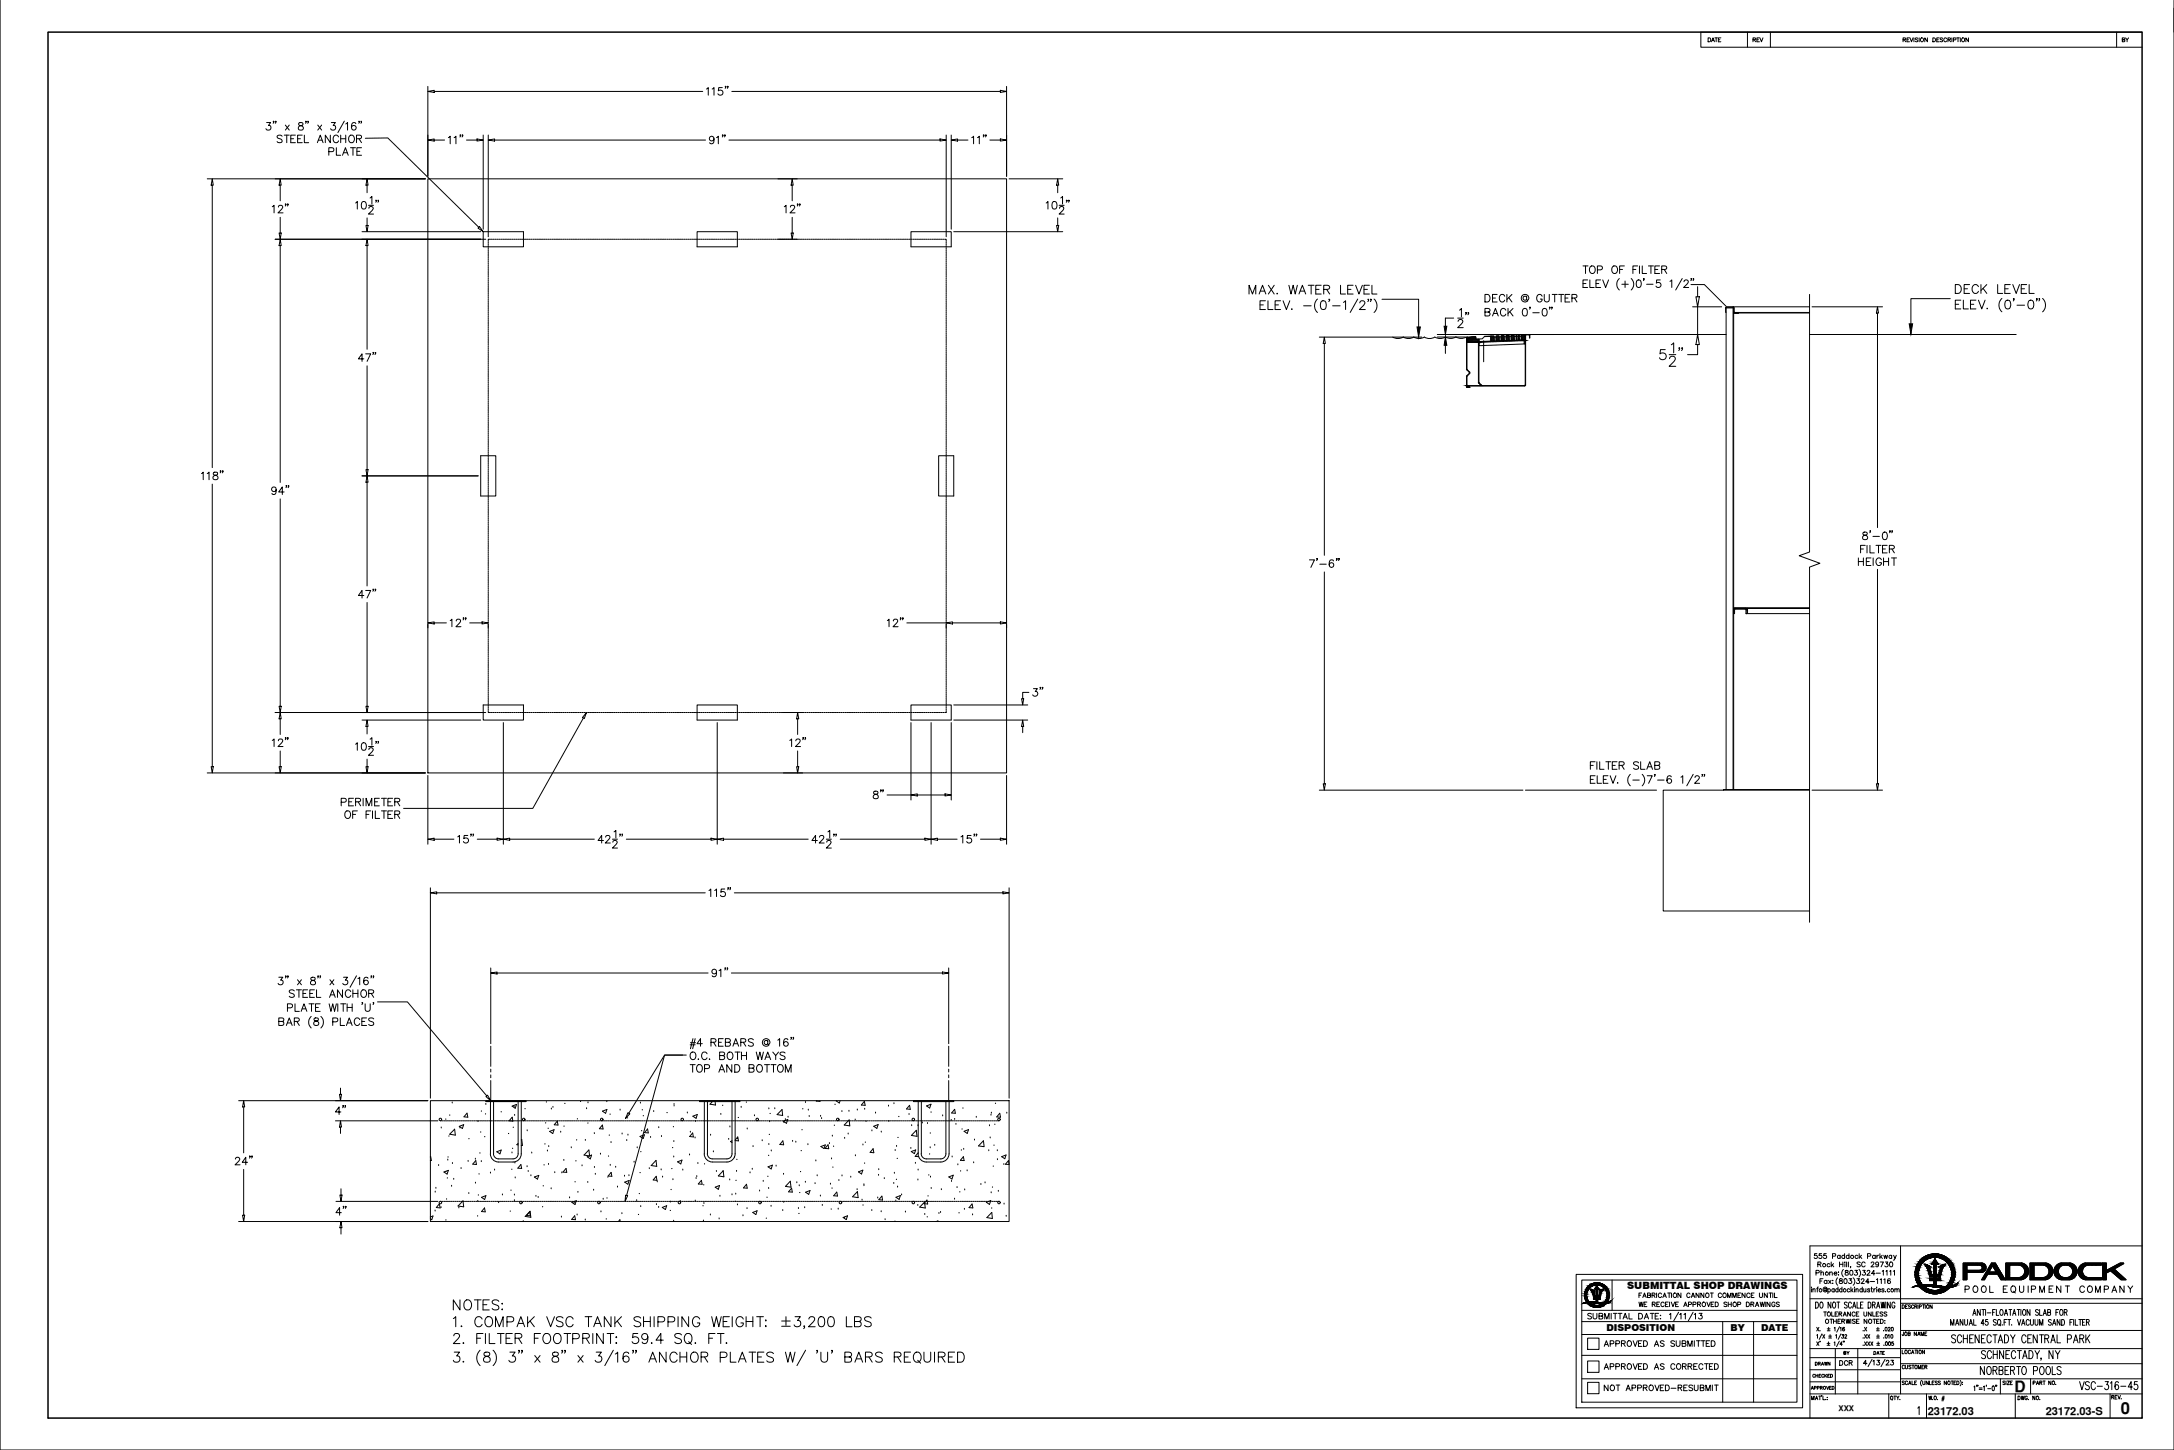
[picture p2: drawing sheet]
<svg xmlns="http://www.w3.org/2000/svg" width="914mm" height="610mm" viewBox="0 0 914 610" stroke-linecap="round" stroke-linejoin="round" font-family="sans-serif">
<defs><g id="words">
<g font-size="7.1">
<text x="832.2" y="579.3">NORBERTO POOLS</text>
<text x="873.8" y="585.6">VSC-316-45</text>
</g>
<text font-size="7" x="892" y="594.6">0</text>
<text font-size="6.5" x="847.3" y="585.2">D</text>
<g font-size="5.7">
<text x="673.8" y="567.3">APPROVED AS SUBMITTED</text>
<text x="673.8" y="586">NOT APPROVED-RESUBMIT</text>
</g>
<g font-size="5.3">
<text x="772.9" y="575.4">DCR</text>
<text x="673.8" y="576.8">APPROVED AS CORRECTED</text>
</g>
<text font-size="4.9" x="766.2" y="554.6">TOLERANCE UNLESS</text>
<g font-size="4.6">
<text x="810.9" y="594.9">23172.03</text>
<text x="860.4" y="594.9">23172.03-S</text>
</g>
<g font-size="4.4">
<text x="717.5" y="18.7">DATE</text>
<text x="736.6" y="18.7">REV</text>
<text x="891.8" y="18.7">BY</text>
<text x="799" y="562.7">JOB NAME</text>
<text x="774.7" y="570.8">BY</text>
</g>
<text font-size="4.2" x="684.4" y="542.1">SUBMITTAL SHOP DRAWINGS</text>
<g font-size="4">
<text x="675.7" y="559.7">DISPOSITION</text>
<text x="727.9" y="559.6">BY</text>
<text x="740.7" y="559.7">DATE</text>
<text x="762.7" y="575">DRAWN</text>
<text x="760.9" y="585.3">APPROVED</text>
</g>
<text font-size="3.3" x="773.3" y="593">XXX</text>
</g></defs>
<!-- layer: OB1 -->
<g fill="none" stroke="#000" stroke-width=".42">
<path d="M180 75.2h243.4v249.8h-243.4zM203.2 97.4h17v6.4h-17zM293.2 97.4h16.9v6.4h-16.9zM383.2 97.4h16.9v6.4h-16.9zM205.4 101.6v.6M205.4 102.4v.6M205.4 103.3v.6M205.4 104.2v.6M205.4 105.1v.6M205.4 106v.6M205.4 106.9v.6M205.4 107.8v.6"/>
<path d="M205.4 108.7v.6M205.4 109.6v.6M205.4 110.5v.6M205.4 111.4v.6M205.4 112.3v.6M205.4 113.2v.5M205.4 114v.6M205.4 114.9v.6M205.4 115.8v.6M205.4 116.8v.5M205.4 117.6v.6M205.4 118.5v.6"/>
<path d="M205.4 119.4v.6M206 100.6h-.6v.7M206.3 100.6h.6M207.2 100.6h.6M208.1 100.6h.6M209 100.6h.6M209.8 100.6h.6M210.7 100.6h.6M211.6 100.6h.6M212.5 100.6h.6M213.4 100.6h.6M214.3 100.6h.6"/>
<path d="M215.2 100.6h.6M216.1 100.6h.6M217 100.6h.6M217.9 100.6h.6M218.8 100.6h.6M219.7 100.6h.6M220.6 100.6h.5M221.4 100.6h.6M222.3 100.6h.6M223.2 100.6h.6M224.2 100.6h.5M225 100.6h.6"/>
<path d="M225.9 100.6h.6M226.8 100.6h.6M227.7 100.6h.6M228.6 100.6h.6M229.5 100.6h.6M230.4 100.6h.6M231.3 100.6h.6M232.2 100.6h.5M233 100.6h.7M234 100.6h.6M234.9 100.6h.6M235.8 100.6h.5"/>
<path d="M236.6 100.6h.6M237.5 100.6h.6M238.4 100.6h.6M239.3 100.6h.6M240.2 100.6h.6M241.1 100.6h.6M242 100.6h.6M242.9 100.6h.6M243.8 100.6h.6M244.7 100.6h.6M245.6 100.6h.6M246.5 100.6h.6"/>
<path d="M247.4 100.6h.5M248.2 100.6h.6M249.1 100.6h.6M250 100.6h.6M250.9 100.6h.6M251.8 100.6h.6M252.7 100.6h.6M253.6 100.6h.6M254.5 100.6h.6M255.4 100.6h.6M256.3 100.6h.6M257.2 100.6h.6"/>
<path d="M258.1 100.6h.6M259 100.6h.5M259.8 100.6h.6M260.7 100.6h.6M261.7 100.6h.6M262.6 100.6h.5M263.4 100.6h.6M264.3 100.6h.6M265.2 100.6h.6M266.1 100.6h.6M267 100.6h.6M267.9 100.6h.6"/>
<path d="M268.8 100.6h.6M269.7 100.6h.6M270.6 100.6h.6M271.5 100.6h.6M272.4 100.6h.6M273.3 100.6h.6M274.2 100.6h.5M275 100.6h.6M275.9 100.6h.6M276.8 100.6h.6M277.7 100.6h.6M278.6 100.6h.6"/>
<path d="M279.5 100.6h.6M280.4 100.6h.6M281.3 100.6h.6M282.2 100.6h.6M283.1 100.6h.6M284 100.6h.6M284.9 100.6h.6M285.8 100.6h.5M286.6 100.6h.6M287.5 100.6h.6M288.4 100.6h.6M289.3 100.6h.6"/>
<path d="M290.2 100.6h.6M291.1 100.6h.6M292 100.6h.6M292.9 100.6h.6M293.8 100.6h.6M294.7 100.6h.6M295.6 100.6h.6M296.5 100.6h.6M297.3 100.6h.6M298.2 100.6h.6M299.1 100.6h.7M300.1 100.6h.6"/>
<path d="M300.9 100.6h.6M301.8 100.6h.6M302.7 100.6h.6M303.6 100.6h.6M304.5 100.6h.6M305.4 100.6h.6M306.3 100.6h.6M307.2 100.6h.6M308.1 100.6h.6M309 100.6h.6M309.9 100.6h.6M310.8 100.6h.6"/>
<path d="M311.7 100.6h.6M312.5 100.6h.6M313.4 100.6h.6M314.3 100.6h.6M315.2 100.6h.6M316.1 100.6h.6M317 100.6h.6M317.9 100.6h.6M318.8 100.6h.6M319.7 100.6h.6M320.6 100.6h.6M321.5 100.6h.6"/>
<path d="M322.4 100.6h.6M323.3 100.6h.6M324.1 100.6h.6M325 100.6h.6M325.9 100.6h.6M326.8 100.6h.6M327.7 100.6h.6M328.6 100.6h.6M329.5 100.6h.6M330.4 100.6h.6M331.3 100.6h.6M332.2 100.6h.6"/>
<path d="M333.1 100.6h.6M334 100.6h.6M334.9 100.6h.5M335.7 100.6h.6M336.6 100.6h.7M337.6 100.6h.6M338.5 100.6h.5M339.3 100.6h.6M340.2 100.6h.6M341.1 100.6h.6M342 100.6h.6M342.9 100.6h.6"/>
<path d="M343.8 100.6h.6M344.7 100.6h.6M345.6 100.6h.6M346.5 100.6h.6M347.4 100.6h.6M348.3 100.6h.6M349.2 100.6h.6M350.1 100.6h.5M350.9 100.6h.6M351.8 100.6h.6M352.7 100.6h.6M353.6 100.6h.6"/>
<path d="M354.5 100.6h.6M355.4 100.6h.6M356.3 100.6h.6M357.2 100.6h.6M358.1 100.6h.6M359 100.6h.6M359.9 100.6h.6M360.8 100.6h.6M361.7 100.6h.5M362.5 100.6h.6M363.4 100.6h.6M364.3 100.6h.6"/>
<path d="M365.3 100.6h.5M366.1 100.6h.6M367 100.6h.6M367.9 100.6h.6M368.8 100.6h.6M369.7 100.6h.6M370.6 100.6h.6M371.5 100.6h.6M372.4 100.6h.6M373.3 100.6h.5M374.1 100.6h.7M375.1 100.6h.6"/>
<path d="M376 100.6h.6M376.9 100.6h.5M377.7 100.6h.6M378.6 100.6h.6M379.5 100.6h.6M380.4 100.6h.6M381.3 100.6h.6M382.2 100.6h.6M383.1 100.6h.6M384 100.6h.6M384.9 100.6h.6M385.8 100.6h.6"/>
<path d="M386.7 100.6h.6M387.6 100.6h.6M388.5 100.6h.5M389.3 100.6h.6M390.2 100.6h.6M391.1 100.6h.6M392 100.6h.6M392.9 100.6h.6M393.8 100.6h.6M394.7 100.6h.6M395.6 100.6h.6M396.5 100.6h.6"/>
<path d="M397.4 100.6h.6v.7M398 101.6v.6M398 102.4v.6M398 103.3v.6M398 104.2v.6M398 105.1v.6M398 106v.6M398 106.9v.6M398 107.8v.6M398 108.7v.6M398 109.6v.6M398 110.5v.6"/>
<path d="M398 111.4v.6M398 112.3v.6M398 113.2v.5M398 114v.6M398 114.9v.6M398 115.8v.6M398 116.8v.5M398 117.6v.6M398 118.5v.6M398 119.4v.6M205.4 120.3v.6M205.4 121.2v.6"/>
<path d="M205.4 122.1v.6M205.4 123v.6M205.4 123.9v.6M205.4 124.8v.5M205.4 125.6v.7M205.4 126.6v.6M205.4 127.5v.6M205.4 128.4v.5M205.4 129.2v.6M205.4 130.1v.6M205.4 131v.6M205.4 131.9v.6"/>
<path d="M205.4 132.8v.6M205.4 133.7v.6M205.4 134.6v.6M205.4 135.5v.6M205.4 136.4v.6M205.4 137.3v.6M205.4 138.2v.6M205.4 139.1v.6M205.4 140v.5M398 120.3v.6M398 121.2v.6M398 122.1v.6"/>
<path d="M398 123v.6M398 123.9v.6M398 124.8v.5M398 125.6v.7M398 126.6v.6M398 127.5v.6M398 128.4v.5M398 129.2v.6M398 130.1v.6M398 131v.6M398 131.9v.6M398 132.8v.6"/>
<path d="M398 133.7v.6M398 134.6v.6M398 135.5v.6M398 136.4v.6M398 137.3v.6M398 138.2v.6M398 139.1v.6M398 140v.5M205.4 140.8v.6M205.4 141.7v.6M205.4 142.6v.6M205.4 143.5v.6"/>
<path d="M205.4 144.4v.6M205.4 145.3v.6M205.4 146.2v.6M205.4 147.1v.6M205.4 148v.6M205.4 148.9v.6M205.4 149.8v.6M205.4 150.7v.6M205.4 151.6v.5M205.4 152.4v.6M205.4 153.3v.6M205.4 154.2v.7"/>
<path d="M205.4 155.2v.5M205.4 156v.6M205.4 156.9v.6M205.4 157.8v.6M205.4 158.7v.6M205.4 159.6v.6M398 140.8v.6M398 141.7v.6M398 142.6v.6M398 143.5v.6M398 144.4v.6M398 145.3v.6"/>
<path d="M398 146.2v.6M398 147.1v.6M398 148v.6M398 148.9v.6M398 149.8v.6M398 150.7v.6M398 151.6v.5M398 152.4v.6M398 153.3v.6M398 154.2v.7M398 155.2v.5M398 156v.6"/>
<path d="M398 156.9v.6M398 157.8v.6M398 158.7v.6M398 159.6v.6M616.8 142l.1 13.5M616.9 155.5l1.2 1.1M617 142l.1 13.3M617 144l4.8 .1v16.6M617 143.8h4.7M617 142l1.2-.3h-1.1l-.3 .3M617.1 158.1l-.1 3.8M617.1 155.4l1.2 1.4-1.2 1.3"/>
<path d="M617.1 142.2h.1M617.3 155.5l-.2 .2M617.6 142.2l-.5 .4M617.9 142.2l-.8 .8M618 156.6v.3M618.1 156.9l-1.3 1.2v3.8M618.1 156.4l-.2 .1M619 141.6l-1.9 1.7M619.4 141.6l-2.3 2M619.8 141.5l-2.4 2.3M620.2 141.5l-2.4 2.2M620.6 141.5l-2.4 2.2"/>
<path d="M620.8 141.8l-2.2 1.9M620.8 142.1l-1.8 1.6M620.8 142.5l-1.3 1.2M621.1 142.5l-1.3 1.2M621.5 142.5l-1.2 1.1M621.6 143.7l.4 .4M621.9 142.5l-1.2 1.1M622 143.7l19-.7 .1 1.6-18.9 .7zM622 143.7v.4M622 143.7h-.4M622 144.1v16.6M622 143.9h.5"/>
<path d="M622.1 142.7l-1 .9M622.1 143l-.6 .6M622.1 143.4l-.2 .2M622.7 143.9h.4M623.7 143.8l-.4 .1M623.9 143.8h.4M624 143.3v8.8M624.9 143.8h-.4M625.1 143.8h.4M626.1 143.8h-.4M626.3 143.8h.4M627.2 141.3l-.2 .2"/>
<path d="M627.3 143.7l-.4 .1M627.5 143.7h.3M627.6 141.3l-.6 .5M628 141.3l-1 .9M628.4 141.3l-1.4 1.2M628.4 141.6l-1.4 1.3M628.4 141.9l-1.4 1.3M628.4 142.3l-1.2 1.1M628.4 143.7h-.3M628.5 142.6l-.9 .8M628.5 143l-.4 .4M628.7 143.7h.3"/>
<path d="M629.6 143.6l-.4 .1M629.7 141.2l-.5 .4M629.8 143.6h.4M630 141.2l-.8 .7M630.4 141.2l-1.2 1.1M630.6 141.5l-1.4 1.1M630.6 141.8l-1.3 1.2M630.6 142.2l-1.3 1.1M630.6 142.5l-.9 .8M630.6 142.8l-.5 .5M630.6 143.2l-.1 .1M630.8 143.6h-.4"/>
<path d="M631 143.6h.4M631.6 143.6h.4M631.7 141.1l-.4 .3M632.1 141.1l-.7 .7M632.2 143.6h.4M632.5 141.1l-1.1 1.1M632.7 141.3l-1.3 1.2M632.7 141.7l-1.3 1.1M632.7 142l-1.3 1.2M632.7 142.4l-1 .8M632.7 142.7l-.5 .5M632.7 143l-.2 .2"/>
<path d="M632.8 143.5h.4M633.4 143.5h.4M633.8 141.1l-.4 .2M634 143.5h.4M634.2 141l-.7 .6M634.6 141l-1.1 1M634.6 143.5h.4M634.8 141.2l-1.3 1.2M634.8 141.5l-1.3 1.2M634.8 141.9l-1.3 1.1M634.8 142.2l-1 1M634.8 142.6l-.6 .5"/>
<path d="M634.8 142.9l-.2 .2M635.2 143.4h.4M635.8 141l-.2 .2M636.2 143.4h-.4M636.2 141l-.6 .5M636.4 143.4h.4M636.6 140.9l-1 1M636.9 141.1l-1.3 1.1M636.9 141.4l-1.3 1.2M636.9 141.7l-1.3 1.2M636.9 142.1l-1.1 1M636.9 142.5l-.7 .6"/>
<path d="M636.9 142.8l-.2 .2M637.4 143.3l-.4 .1M637.6 143.3h.4M637.8 140.9l-.1 .2M638 141.2l-.3 .2M638 141.4l-.3 .3M638 141.8l-.3 .3M638.1 142.1l-.4 .4M638.1 142.5l-.3 .3M638.1 142.8l-.2 .2M638.6 143.3h-.4M638.8 143.3h.3"/>
<path d="M639 141l-.3 .2M639 141.3l-.4 .3M639 141.6l-.3 .3M639 142l-.3 .3M639.1 142.3l-.4 .3M639.1 142.7l-.4 .3M639.7 143.3h-.3M640 143.3h.3M640.3 140.8l-.5 .5M640.7 140.8l-.9 .8M641 143.2l-.5 .1M641.1 140.8l-1.3 1.1"/>
<path d="M641.3 143.3l-1.4-.3 1.3-.1 .3 .4M641.3 143.3l.2 1.2M641.4 140.9l-1.6 1.4M641.4 141.3l-1.5 1.4M641.4 141.6l-1.5 1.3M641.4 141.9l-1.1 1M641.4 142.3l-.6 .6M641.4 142.6l-.2 .3M641.5 141.1v20.8M641.7 141.1v20.8M641.9 140.6l-.4 .4M641.9 140.8l-.2 .2"/>
<path d="M641.9 140.8l1.4 .2M643.3 141v1.1M726 140.6h-82.9l.3 .2 .1 1.3M205.4 160.5v.6M205.4 161.4v.6M205.4 162.3v.6M205.4 163.2v.5M205.4 164v.7M205.4 165v.6M205.4 165.9v.6M205.4 166.8v.5M205.4 167.6v.6"/>
<path d="M205.4 168.5v.6M205.4 169.4v.6M205.4 170.3v.6M205.4 171.2v.6M205.4 172.1v.6M205.4 173v.6M205.4 173.9v.6M205.4 174.8v.6M205.4 175.7v.6M205.4 176.6v.6M205.4 177.5v.6M205.4 178.4v.5"/>
<path d="M205.4 179.2v.6M398 160.5v.6M398 161.4v.6M398 162.3v.6M398 163.2v.5M398 164v.7M398 165v.6M398 165.9v.6M398 166.8v.5M398 167.6v.6M398 168.5v.6M398 169.4v.6"/>
<path d="M398 170.3v.6M398 171.2v.6M398 172.1v.6M398 173v.6M398 173.9v.6M398 174.8v.6M398 175.7v.6M398 176.6v.6M398 177.5v.6M398 178.4v.5M398 179.2v.6M616.8 161.9l.4 .4"/>
<path d="M616.8 162.8h1.1M617 161.9l.2 .2M617.2 162.3h24.1M617.2 162.1h24.1M621.8 160.7l.2 .3M622 161l1.2 1M622 160.7l1.2 1.3M641.5 161.9l-.2 .2M641.7 161.9l-.4 .4M202.2 191.6h6.3v16.9h-6.3zM205.4 180.1v.6M205.4 181v.6"/>
<path d="M205.4 181.9v.6M205.4 182.8v.6M205.4 183.7v.6M205.4 184.6v.6M205.4 185.5v.6M205.4 186.4v.6M205.4 187.3v.6M205.4 188.2v.6M205.4 189.1v.6M205.4 189.9v.6M205.4 190.8v.6M205.4 191.7v.6"/>
<path d="M205.4 192.7v.6M205.4 193.5v.6M205.4 194.4v.6M205.4 195.3v.6M205.4 196.2v.6M205.4 197.1v.6M205.4 198v.6M205.4 198.9v.6M205.4 199.8v.6M394.8 191.6h6.4v16.9h-6.4zM398 180.1v.6M398 181v.6"/>
<path d="M398 181.9v.6M398 182.8v.6M398 183.7v.6M398 184.6v.6M398 185.5v.6M398 186.4v.6M398 187.3v.6M398 188.2v.6M398 189.1v.6M398 189.9v.6M398 190.8v.6M398 191.7v.6"/>
<path d="M398 192.7v.6M398 193.5v.6M398 194.4v.6M398 195.3v.6M398 196.2v.6M398 197.1v.6M398 198v.6M398 198.9v.6M398 199.8v.6M205.4 200.7v.6M205.4 201.5v.7M205.4 202.5v.6"/>
<path d="M205.4 203.4v.6M205.4 204.3v.6M205.4 205.1v.6M205.4 206v.6M205.4 206.9v.6M205.4 207.8v.6M205.4 208.7v.6M205.4 209.6v.6M205.4 210.5v.6M205.4 211.4v.6M205.4 212.3v.6M205.4 213.2v.6"/>
<path d="M205.4 214.1v.6M205.4 215v.6M205.4 215.9v.6M205.4 216.7v.6M205.4 217.6v.6M205.4 218.5v.6M205.4 219.4v.6M398 200.7v.6M398 201.5v.7M398 202.5v.6M398 203.4v.6M398 204.3v.6"/>
<path d="M398 205.1v.6M398 206v.6M398 206.9v.6M398 207.8v.6M398 208.7v.6M398 209.6v.6M398 210.5v.6M398 211.4v.6M398 212.3v.6M398 213.2v.6M398 214.1v.6M398 215v.6"/>
<path d="M398 215.9v.6M398 216.7v.6M398 217.6v.6M398 218.5v.6M398 219.4v.6M205.4 220.3v.6M205.4 221.2v.6M205.4 222.1v.6M205.4 223v.6M205.4 223.9v.6M205.4 224.8v.6M205.4 225.7v.6"/>
<path d="M205.4 226.6v.6M205.4 227.5v.5M205.4 228.3v.6M205.4 229.2v.6M205.4 230.1v.7M205.4 231.1v.5M205.4 231.9v.6M205.4 232.8v.6M205.4 233.7v.6M205.4 234.6v.6M205.4 235.5v.6M205.4 236.4v.6"/>
<path d="M205.4 237.3v.6M205.4 238.2v.6M205.4 239.1v.5M205.4 240v.6M398 220.3v.6M398 221.2v.6M398 222.1v.6M398 223v.6M398 223.9v.6M398 224.8v.6M398 225.7v.6M398 226.6v.6"/>
<path d="M398 227.5v.5M398 228.3v.6M398 229.2v.6M398 230.1v.7M398 231.1v.5M398 231.9v.6M398 232.8v.6M398 233.7v.6M398 234.6v.6M398 235.5v.6M398 236.4v.6M398 237.3v.6"/>
<path d="M398 238.2v.6M398 239.1v.5M398 240v.6M205.4 240.9v.6M205.4 241.8v.6M205.4 242.7v.5M205.4 243.5v.6M205.4 244.4v.6M205.4 245.3v.6M205.4 246.2v.6M205.4 247.1v.6M205.4 248v.6"/>
<path d="M205.4 248.9v.6M205.4 249.8v.6M205.4 250.7v.6M205.4 251.6v.6M205.4 252.5v.6M205.4 253.4v.6M205.4 254.3v.5M205.4 255.1v.6M205.4 256v.6M205.4 256.9v.6M205.4 257.8v.6M205.4 258.7v.6"/>
<path d="M205.4 259.6v.6M398 240.9v.6M398 241.8v.6M398 242.7v.5M398 243.5v.6M398 244.4v.6M398 245.3v.6M398 246.2v.6M398 247.1v.6M398 248v.6M398 248.9v.6M398 249.8v.6"/>
<path d="M398 250.7v.6M398 251.6v.6M398 252.5v.6M398 253.4v.6M398 254.3v.5M398 255.1v.6M398 256v.6M398 256.9v.6M398 257.8v.6M398 258.7v.6M398 259.6v.6M205.4 260.5v.6"/>
<path d="M205.4 261.4v.6M205.4 262.3v.6M205.4 263.2v.6M205.4 264.1v.6M205.4 265v.6M205.4 265.9v.5M205.4 266.7v.6M205.4 267.6v.6M205.4 268.6v.6M205.4 269.5v.5M205.4 270.3v.6M205.4 271.2v.6"/>
<path d="M205.4 272.1v.6M205.4 273v.6M205.4 273.9v.6M205.4 274.8v.6M205.4 275.7v.6M205.4 276.6v.6M205.4 277.5v.6M205.4 278.4v.6M205.4 279.3v.6M398 260.5v.6M398 261.4v.6M398 262.3v.6"/>
<path d="M398 263.2v.6M398 264.1v.6M398 265v.6M398 265.9v.5M398 266.7v.6M398 267.6v.6M398 268.6v.6M398 269.5v.5M398 270.3v.6M398 271.2v.6M398 272.1v.6M398 273v.6"/>
<path d="M398 273.9v.6M398 274.8v.6M398 275.7v.6M398 276.6v.6M398 277.5v.6M398 278.4v.6M398 279.3v.6M203.2 296.4h17v6.3h-17zM205.4 298.9v.7h.6M205.4 280.2v.6M205.4 281.1v.5M205.4 281.9v.6"/>
<path d="M205.4 282.8v.6M205.4 283.7v.6M205.4 284.6v.6M205.4 285.5v.6M205.4 286.4v.6M205.4 287.3v.6M205.4 288.2v.6M205.4 289.1v.6M205.4 290v.6M205.4 290.9v.6M205.4 291.8v.6M205.4 292.7v.5"/>
<path d="M205.4 293.5v.6M205.4 294.4v.6M205.4 295.3v.6M205.4 296.2v.6M205.4 297.1v.6M205.4 298v.6M206.3 299.6h.6M207.2 299.6h.6M208.1 299.6h.6M209 299.6h.6M209.8 299.6h.6M210.7 299.6h.6"/>
<path d="M211.6 299.6h.6M212.5 299.6h.6M213.4 299.6h.6M214.3 299.6h.6M215.2 299.6h.6M216.1 299.6h.6M217 299.6h.6M217.9 299.6h.6M218.8 299.6h.6M219.7 299.6h.6M220.6 299.6h.5M221.4 299.6h.6"/>
<path d="M222.3 299.6h.6M223.2 299.6h.6M224.2 299.6h.5M225 299.6h.6M225.9 299.6h.6M226.8 299.6h.6M227.7 299.6h.6M228.6 299.6h.6M229.5 299.6h.6M230.4 299.6h.6M231.3 299.6h.6M232.2 299.6h.5"/>
<path d="M233 299.6h.7M234 299.6h.6M234.9 299.6h.6M235.8 299.6h.5M236.6 299.6h.6M237.5 299.6h.6M238.4 299.6h.6M239.3 299.6h.6M240.2 299.6h.6M241.1 299.6h.6M242 299.6h.6M242.9 299.6h.6"/>
<path d="M243.8 299.6h.6M244.7 299.6h.6M245.6 299.6h.6M246.5 299.6h.6M247.4 299.6h.5M248.2 299.6h.6M249.1 299.6h.6M250 299.6h.6M250.9 299.6h.6M251.8 299.6h.6M252.7 299.6h.6M253.6 299.6h.6"/>
<path d="M254.5 299.6h.6M255.4 299.6h.6M256.3 299.6h.6M257.2 299.6h.6M258.1 299.6h.6M259 299.6h.5M259.8 299.6h.6M260.7 299.6h.6M261.7 299.6h.6M262.6 299.6h.5M263.4 299.6h.6M264.3 299.6h.6"/>
<path d="M265.2 299.6h.6M266.1 299.6h.6M267 299.6h.6M267.9 299.6h.6M268.8 299.6h.6M269.7 299.6h.6M270.6 299.6h.6M271.5 299.6h.6M272.4 299.6h.6M273.3 299.6h.6M274.2 299.6h.5M275 299.6h.6"/>
<path d="M275.9 299.6h.6M276.8 299.6h.6M277.7 299.6h.6M278.6 299.6h.6M279.5 299.6h.6M280.4 299.6h.6M281.3 299.6h.6M282.2 299.6h.6M283.1 299.6h.6M284 299.6h.6M284.9 299.6h.6M285.8 299.6h.5"/>
<path d="M286.6 299.6h.6M287.5 299.6h.6M288.4 299.6h.6M289.3 299.6h.6M290.2 299.6h.6M291.1 299.6h.6M292 299.6h.6M292.9 299.6h.6M293.2 296.4h16.9v6.3h-16.9zM293.8 299.6h.6M294.7 299.6h.6M295.6 299.6h.6"/>
<path d="M296.5 299.6h.6M297.3 299.6h.6M298.2 299.6h.6M299.1 299.6h.7M300.1 299.6h.6M300.9 299.6h.6M301.8 299.6h.6M302.7 299.6h.6M303.6 299.6h.6M304.5 299.6h.6M305.4 299.6h.6M306.3 299.6h.6"/>
<path d="M307.2 299.6h.6M308.1 299.6h.6M309 299.6h.6M309.9 299.6h.6M310.8 299.6h.6M311.7 299.6h.6M312.5 299.6h.6M313.4 299.6h.6M314.3 299.6h.6M315.2 299.6h.6M316.1 299.6h.6M317 299.6h.6"/>
<path d="M317.9 299.6h.6M318.8 299.6h.6M319.7 299.6h.6M320.6 299.6h.6M321.5 299.6h.6M322.4 299.6h.6M323.3 299.6h.6M324.1 299.6h.6M325 299.6h.6M325.9 299.6h.6M326.8 299.6h.6M327.7 299.6h.6"/>
<path d="M328.6 299.6h.6M329.5 299.6h.6M330.4 299.6h.6M331.3 299.6h.6M332.2 299.6h.6M333.1 299.6h.6M334 299.6h.6M334.9 299.6h.5M335.7 299.6h.6M336.6 299.6h.7M337.6 299.6h.6M338.5 299.6h.5"/>
<path d="M339.3 299.6h.6M340.2 299.6h.6M341.1 299.6h.6M342 299.6h.6M342.9 299.6h.6M343.8 299.6h.6M344.7 299.6h.6M345.6 299.6h.6M346.5 299.6h.6M347.4 299.6h.6M348.3 299.6h.6M349.2 299.6h.6"/>
<path d="M350.1 299.6h.5M350.9 299.6h.6M351.8 299.6h.6M352.7 299.6h.6M353.6 299.6h.6M354.5 299.6h.6M355.4 299.6h.6M356.3 299.6h.6M357.2 299.6h.6M358.1 299.6h.6M359 299.6h.6M359.9 299.6h.6"/>
<path d="M360.8 299.6h.6M361.7 299.6h.5M362.5 299.6h.6M363.4 299.6h.6M364.3 299.6h.6M365.3 299.6h.5M366.1 299.6h.6M367 299.6h.6M367.9 299.6h.6M368.8 299.6h.6M369.7 299.6h.6M370.6 299.6h.6"/>
<path d="M371.5 299.6h.6M372.4 299.6h.6M373.3 299.6h.5M374.1 299.6h.7M375.1 299.6h.6M376 299.6h.6M376.9 299.6h.5M377.7 299.6h.6M378.6 299.6h.6M379.5 299.6h.6M380.4 299.6h.6M381.3 299.6h.6"/>
<path d="M382.2 299.6h.6M383.1 299.6h.6M383.2 296.4h16.9v6.3h-16.9zM384 299.6h.6M384.9 299.6h.6M385.8 299.6h.6M386.7 299.6h.6M387.6 299.6h.6M388.5 299.6h.5M389.3 299.6h.6M390.2 299.6h.6M391.1 299.6h.6"/>
<path d="M392 299.6h.6M392.9 299.6h.6M393.8 299.6h.6M394.7 299.6h.6M395.6 299.6h.6M396.5 299.6h.6M398 280.2v.6M398 281.1v.5M398 281.9v.6M398 282.8v.6M398 283.7v.6M398 284.6v.6"/>
<path d="M398 285.5v.6M398 286.4v.6M398 287.3v.6M398 288.2v.6M398 289.1v.6M398 290v.6M398 290.9v.6M398 291.8v.6M398 292.7v.5M398 293.5v.6M398 294.4v.6M398 295.3v.6"/>
<path d="M398 296.2v.6M398 297.1v.6M398 298v.6M398 298.9v.7h-.6M206.4 439.8v8.5M399 439.8v8.5M206.4 449.5v1.2M206.4 451.9v1.2M206.4 454.3v8.4M399 449.5v1.2M399 451.9v1.2M399 454.3v8.4"/>
<path d="M181 462.7h243.4v50.8h-243.4zM185.3 471.2h.3M185.9 471.2h.6M186.8 471.2h.6M187.7 471.2h.6M188.6 471.2h.6M189.5 471.2h.6M190.4 471.2h.6M191.3 471.2h.6M192.2 471.2h.5M193 471.2h.6M193.9 471.2h.6"/>
<path d="M194.8 471.2h.6M195.7 471.2h.6M196.6 471.2h.6M197.5 471.2h.6M198.4 471.2h.6M199.3 471.2h.6M200.2 471.2h.6M201.1 471.2h.6M202 471.2h.6M202.9 471.2h.6M203.8 471.2h.5M204.3 462.7h16.9v.4h-16.9z"/>
<path d="M204.6 471.2h.6M205.5 471.2h.6M206.3 463.1v22M206.5 471.2h.6M207.3 471.2h.6M207.6 463.1v22l.6 1.5 1.5 .6 6.7-.1 .9-.5 .6-1v-22.5M208.2 471.2h.6M209.1 471.2h.6M210 471.2h.6M210.9 471.2h.6M211.8 471.2h.6M212.7 471.2h.6"/>
<path d="M213.6 471.2h.6M214.5 471.2h.6M215.3 471.2h.7M216.3 471.2h.6M217.2 471.2h.6M218.1 471.2h.6M218.9 471.2h.6M219.2 463.1v22a3.5 3.5 0 0 1-3.4 3.4h-6.1a3.5 3.5 0 0 1-3.5-3.4M219.8 471.2h.6M220.7 471.2h.6M221.6 471.2h.6M222.5 471.2h.6"/>
<path d="M223.4 471.2h.6M224.3 471.2h.6M225.2 471.2h.6M226.1 471.2h.6M227 471.2h.6M227.9 471.2h.6M228.8 471.2h.6M229.7 471.2h.6M230.5 471.2h.6M231.4 471.2h.6M232.3 471.2h.6M233.2 471.2h.6"/>
<path d="M234.1 471.2h.6M235 471.2h.6M235.9 471.2h.6M236.8 471.2h.6M237.7 471.2h.6M238.6 471.2h.6M239.5 471.2h.6M240.4 471.2h.6M241.3 471.2h.6M242.1 471.2h.6M243 471.2h.6M244 471.2h.6"/>
<path d="M244.9 471.2h.5M245.7 471.2h.6M246.6 471.2h.6M247.5 471.2h.6M248.4 471.2h.6M249.3 471.2h.6M250.2 471.2h.6M251.1 471.2h.6M252 471.2h.6M252.9 471.2h.6M253.8 471.2h.6M254.7 471.2h.6"/>
<path d="M255.6 471.2h.6M256.5 471.2h.5M257.3 471.2h.6M258.2 471.2h.6M259.1 471.2h.6M260 471.2h.6M260.9 471.2h.6M261.8 471.2h.6M262.7 471.2h.6M263.6 471.2h.6M264.5 471.2h.6M265.4 471.2h.6"/>
<path d="M266.3 471.2h.6M267.2 471.2h.6M268.1 471.2h.5M268.9 471.2h.6M269.8 471.2h.6M270.7 471.2h.6M271.6 471.2h.6M272.5 471.2h.6M273.4 471.2h.6M274.3 471.2h.6M275.2 471.2h.6M276.1 471.2h.6"/>
<path d="M277 471.2h.6M277.9 471.2h.6M278.8 471.2h.6M279.7 471.2h.5M280.5 471.2h.6M281.5 471.2h.6M282.4 471.2h.6M283.3 471.2h.5M284.1 471.2h.6M285 471.2h.6M285.9 471.2h.6M286.8 471.2h.6"/>
<path d="M287.7 471.2h.6M288.6 471.2h.6M289.5 471.2h.6M290.4 471.2h.6M291.3 471.2h.6M292.2 471.2h.6M293.1 471.2h.6M294 471.2h.6M294.3 462.7h16.9v.4h-16.9zM294.9 471.2h.5M295.7 471.2h.6M296.2 463.1v22a3.5 3.5 0 0 0 3.5 3.4h6.1a3.5 3.5 0 0 0 3.4-3.4v-22"/>
<path d="M296.6 471.2h.6M297.5 471.2h.6M297.6 463.1v22M298.4 471.2h.6M299.3 471.2h.6M300.2 471.2h.6M301.1 471.2h.6M302 471.2h.6M302.9 471.2h.6M303.8 471.2h.6M304.7 471.2h.6M305.6 471.2h.6"/>
<path d="M306.5 471.2h.5M307.3 471.2h.6M307.9 463.1v22l-.3 1.1-.8 .7-1 .3h-6.1l-1.6-.6-.6-1.5M308.2 471.2h.6M309.1 471.2h.7M310 471.2h.6M310.9 471.2h.6M311.8 471.2h.6M312.7 471.2h.6M313.6 471.2h.6M314.5 471.2h.6M315.4 471.2h.6"/>
<path d="M316.3 471.2h.6M317.2 471.2h.6M318.1 471.2h.5M318.9 471.2h.7M319.9 471.2h.6M320.8 471.2h.6M321.6 471.2h.6M322.5 471.2h.6M323.4 471.2h.6M324.3 471.2h.6M325.2 471.2h.6M326.1 471.2h.6"/>
<path d="M327 471.2h.6M327.9 471.2h.6M328.8 471.2h.6M329.7 471.2h.6M330.6 471.2h.6M331.5 471.2h.6M332.4 471.2h.6M333.2 471.2h.6M334.1 471.2h.6M335 471.2h.6M335.9 471.2h.6M336.8 471.2h.6"/>
<path d="M337.7 471.2h.6M338.6 471.2h.6M339.5 471.2h.6M340.4 471.2h.6M341.3 471.2h.6M342.2 471.2h.6M343.1 471.2h.6M344 471.2h.6M344.8 471.2h.6M345.7 471.2h.6M346.6 471.2h.6M347.6 471.2h.5"/>
<path d="M348.4 471.2h.6M349.3 471.2h.6M350.2 471.2h.6M351.1 471.2h.6M352 471.2h.6M352.9 471.2h.6M353.8 471.2h.6M354.7 471.2h.6M355.6 471.2h.6M356.4 471.2h.7M357.4 471.2h.6M358.3 471.2h.6"/>
<path d="M359.2 471.2h.5M360 471.2h.6M360.9 471.2h.6M361.8 471.2h.6M362.7 471.2h.6M363.6 471.2h.6M364.5 471.2h.6M365.4 471.2h.6M366.3 471.2h.6M367.2 471.2h.6M368.1 471.2h.6M369 471.2h.6"/>
<path d="M369.9 471.2h.6M370.8 471.2h.5M371.6 471.2h.6M372.5 471.2h.6M373.4 471.2h.6M374.3 471.2h.6M375.2 471.2h.6M376.1 471.2h.6M377 471.2h.6M377.9 471.2h.6M378.8 471.2h.6M379.7 471.2h.6"/>
<path d="M380.6 471.2h.6M381.5 471.2h.6M382.4 471.2h.5M383.2 471.2h.6M384.1 471.2h.6M384.2 462.7h17v.4h-17zM385.1 471.2h.6M386 471.2h.5M386.2 463.1v22M386.8 471.2h.6M387.5 463.1l.1 22.5 .5 1 .9 .5 6.7 .1 1.5-.6 .6-1.5v-22M387.7 471.2h.6"/>
<path d="M388.6 471.2h.6M389.5 471.2h.6M390.4 471.2h.6M391.3 471.2h.6M392.2 471.2h.6M393.1 471.2h.6M394 471.2h.6M394.9 471.2h.6M395.8 471.2h.6M396.7 471.2h.6M397.6 471.2h.5M398.4 471.2h.6"/>
<path d="M399.2 463.1v22a3.5 3.5 0 0 1-3.5 3.4h-6.1a3.5 3.5 0 0 1-3.4-3.4M399.3 471.2h.6M400.2 471.2h.6M401.1 471.2h.6M402 471.2h.6M402.9 471.2h.6M403.8 471.2h.6M404.7 471.2h.6M405.6 471.2h.6M406.5 471.2h.6M407.4 471.2h.6M408.3 471.2h.6"/>
<path d="M409.2 471.2h.5M410 471.2h.6M410.9 471.2h.6M411.8 471.2h.6M412.7 471.2h.6M413.6 471.2h.6M414.5 471.2h.6M415.4 471.2h.6M416.3 471.2h.6M417.2 471.2h.6M418.1 471.2h.6M419 471.2h.6"/>
<path d="M419.9 471.2h.3M185.3 505.1h.3M185.9 505.1h.6M186.8 505.1h.6M187.7 505.1h.6M188.6 505.1h.6M189.5 505.1h.6M190.4 505.1h.6M191.3 505.1h.6M192.2 505.1h.5M193 505.1h.6M193.9 505.1h.6"/>
<path d="M194.8 505.1h.6M195.7 505.1h.6M196.6 505.1h.6M197.5 505.1h.6M198.4 505.1h.6M199.3 505.1h.6M200.2 505.1h.6M201.1 505.1h.6M202 505.1h.6M202.9 505.1h.6M203.8 505.1h.5M204.6 505.1h.6"/>
<path d="M205.5 505.1h.6M206.5 505.1h.6M207.3 505.1h.6M208.2 505.1h.6M209.1 505.1h.6M210 505.1h.6M210.9 505.1h.6M211.8 505.1h.6M212.7 505.1h.6M213.6 505.1h.6M214.5 505.1h.6M215.3 505.1h.7"/>
<path d="M216.3 505.1h.6M217.2 505.1h.6M218.1 505.1h.6M218.9 505.1h.6M219.8 505.1h.6M220.7 505.1h.6M221.6 505.1h.6M222.5 505.1h.6M223.4 505.1h.6M224.3 505.1h.6M225.2 505.1h.6M226.1 505.1h.6"/>
<path d="M227 505.1h.6M227.9 505.1h.6M228.8 505.1h.6M229.7 505.1h.6M230.5 505.1h.6M231.4 505.1h.6M232.3 505.1h.6M233.2 505.1h.6M234.1 505.1h.6M235 505.1h.6M235.9 505.1h.6M236.8 505.1h.6"/>
<path d="M237.7 505.1h.6M238.6 505.1h.6M239.5 505.1h.6M240.4 505.1h.6M241.3 505.1h.6M242.1 505.1h.6M243 505.1h.6M244 505.1h.6M244.9 505.1h.5M245.7 505.1h.6M246.6 505.1h.6M247.5 505.1h.6"/>
<path d="M248.4 505.1h.6M249.3 505.1h.6M250.2 505.1h.6M251.1 505.1h.6M252 505.1h.6M252.9 505.1h.6M253.8 505.1h.6M254.7 505.1h.6M255.6 505.1h.6M256.5 505.1h.5M257.3 505.1h.6M258.2 505.1h.6"/>
<path d="M259.1 505.1h.6M260 505.1h.6M260.9 505.1h.6M261.8 505.1h.6M262.7 505.1h.6M263.6 505.1h.6M264.5 505.1h.6M265.4 505.1h.6M266.3 505.1h.6M267.2 505.1h.6M268.1 505.1h.5M268.9 505.1h.6"/>
<path d="M269.8 505.1h.6M270.7 505.1h.6M271.6 505.1h.6M272.5 505.1h.6M273.4 505.1h.6M274.3 505.1h.6M275.2 505.1h.6M276.1 505.1h.6M277 505.1h.6M277.9 505.1h.6M278.8 505.1h.6M279.7 505.1h.5"/>
<path d="M280.5 505.1h.6M281.5 505.1h.6M282.4 505.1h.6M283.3 505.1h.5M284.1 505.1h.6M285 505.1h.6M285.9 505.1h.6M286.8 505.1h.6M287.7 505.1h.6M288.6 505.1h.6M289.5 505.1h.6M290.4 505.1h.6"/>
<path d="M291.3 505.1h.6M292.2 505.1h.6M293.1 505.1h.6M294 505.1h.6M294.9 505.1h.5M295.7 505.1h.6M296.6 505.1h.6M297.5 505.1h.6M298.4 505.1h.6M299.3 505.1h.6M300.2 505.1h.6M301.1 505.1h.6"/>
<path d="M302 505.1h.6M302.9 505.1h.6M303.8 505.1h.6M304.7 505.1h.6M305.6 505.1h.6M306.5 505.1h.5M307.3 505.1h.6M308.2 505.1h.6M309.1 505.1h.7M310 505.1h.6M310.9 505.1h.6M311.8 505.1h.6"/>
<path d="M312.7 505.1h.6M313.6 505.1h.6M314.5 505.1h.6M315.4 505.1h.6M316.3 505.1h.6M317.2 505.1h.6M318.1 505.1h.5M318.9 505.1h.7M319.9 505.1h.6M320.8 505.1h.6M321.6 505.1h.6M322.5 505.1h.6"/>
<path d="M323.4 505.1h.6M324.3 505.1h.6M325.2 505.1h.6M326.1 505.1h.6M327 505.1h.6M327.9 505.1h.6M328.8 505.1h.6M329.7 505.1h.6M330.6 505.1h.6M331.5 505.1h.6M332.4 505.1h.6M333.2 505.1h.6"/>
<path d="M334.1 505.1h.6M335 505.1h.6M335.9 505.1h.6M336.8 505.1h.6M337.7 505.1h.6M338.6 505.1h.6M339.5 505.1h.6M340.4 505.1h.6M341.3 505.1h.6M342.2 505.1h.6M343.1 505.1h.6M344 505.1h.6"/>
<path d="M344.8 505.1h.6M345.7 505.1h.6M346.6 505.1h.6M347.6 505.1h.5M348.4 505.1h.6M349.3 505.1h.6M350.2 505.1h.6M351.1 505.1h.6M352 505.1h.6M352.9 505.1h.6M353.8 505.1h.6M354.7 505.1h.6"/>
<path d="M355.6 505.1h.6M356.4 505.1h.7M357.4 505.1h.6M358.3 505.1h.6M359.2 505.1h.5M360 505.1h.6M360.9 505.1h.6M361.8 505.1h.6M362.7 505.1h.6M363.6 505.1h.6M364.5 505.1h.6M365.4 505.1h.6"/>
<path d="M366.3 505.1h.6M367.2 505.1h.6M368.1 505.1h.6M369 505.1h.6M369.9 505.1h.6M370.8 505.1h.5M371.6 505.1h.6M372.5 505.1h.6M373.4 505.1h.6M374.3 505.1h.6M375.2 505.1h.6M376.1 505.1h.6"/>
<path d="M377 505.1h.6M377.9 505.1h.6M378.8 505.1h.6M379.7 505.1h.6M380.6 505.1h.6M381.5 505.1h.6M382.4 505.1h.5M383.2 505.1h.6M384.1 505.1h.6M385.1 505.1h.6M386 505.1h.5M386.8 505.1h.6"/>
<path d="M387.7 505.1h.6M388.6 505.1h.6M389.5 505.1h.6M390.4 505.1h.6M391.3 505.1h.6M392.2 505.1h.6M393.1 505.1h.6M394 505.1h.6M394.9 505.1h.6M395.8 505.1h.6M396.7 505.1h.6M397.6 505.1h.5"/>
<path d="M398.4 505.1h.6M399.3 505.1h.6M400.2 505.1h.6M401.1 505.1h.6M402 505.1h.6M402.9 505.1h.6M403.8 505.1h.6M404.7 505.1h.6M405.6 505.1h.6M406.5 505.1h.6M407.4 505.1h.6M408.3 505.1h.6"/>
<path d="M409.2 505.1h.5M410 505.1h.6M410.9 505.1h.6M411.8 505.1h.6M412.7 505.1h.6M413.6 505.1h.6M414.5 505.1h.6M415.4 505.1h.6M416.3 505.1h.6M417.2 505.1h.6M418.1 505.1h.6M419 505.1h.6"/>
<path d="M419.9 505.1h.3M662.9 535.8h95.3v56.1h-95.3zM665.3 538.1h90.5v51.4h-90.5zM190.7 554.4l1-.8v4.2M193.5 546.5v4.2l-2.8-4.2v4.2M194.1 557.4l-.2 .2 .2 .2 .2-.2M195.5 547.1a1.56 1.56 0 0 1 1.8-.6 1.56 1.56 0 0 1 1 1.6 1.88 1.88 0 0 1-.4 2 1.88 1.88 0 0 1-2 .4 2.69 2.69 0 0 1-.4-3.4zM199.5 546.5h2.9M201 546.5v4.2M202.8 554.6a1.57 1.57 0 0 0-1.8-1.1 1.57 1.57 0 0 0-1.3 1.7 1.85 1.85 0 0 0 .4 2 1.85 1.85 0 0 0 2 .4l.7-.8M203.2 548.5h1.6M204.4 554.1a1.55 1.55 0 0 1 1.8-.5 1.55 1.55 0 0 1 1 1.6 1.83 1.83 0 0 1-.4 2 1.83 1.83 0 0 1-2 .4 2.59 2.59 0 0 1-.4-3.5z"/>
<path d="M205.8 546.5h-2.6v4.2h2.6M208.4 557.8v-4.2l1.6 4.2 1.6-4.2v4.2M209.8 547.1a1.55 1.55 0 0 0-1.5-.7 1.55 1.55 0 0 0-1.3 1.1l.4 .6 1.6 .6a1.04 1.04 0 0 1 .8 .8 1.04 1.04 0 0 1-.4 1 1.99 1.99 0 0 1-2.4-.4M211 548.1h.4l-.2 .2zM211 550.5l.2-.2 .2 .2zM213.2 555.8h1.9a1.1 1.1 0 0 0 1-1.1 1.1 1.1 0 0 0-1-1.1h-1.9v4.2M217.5 557.8l1.6-4.2 1.6 4.2M218.1 556.4h2M221.9 553.6v4.2M222.9 555.4l1.8 2.4M224.7 553.6l-2.8 2.8M230 553.6l1.6 4.2 1.6-4.2"/>
<path d="M236.8 554.1a1.57 1.57 0 0 0-1.5-.6 1.57 1.57 0 0 0-1.3 1.1l.4 .6 1.6 .6a1.03 1.03 0 0 1 .8 .7 1.03 1.03 0 0 1-.4 1.1 1.91 1.91 0 0 1-2.4-.4M241 554.6a1.54 1.54 0 0 0-1.7-1.1 1.54 1.54 0 0 0-1.3 1.7 1.83 1.83 0 0 0 .4 2 1.83 1.83 0 0 0 2.1 .4l.5-.8M246.1 553.6h2.8M247.5 553.6v4.2M249.7 557.8l1.6-4.2 1.6 4.2M250.3 556.4h2M257 553.6v4.2l-2.8-4.2v4.2M258.6 553.6v4.2M259.6 555.4l1.8 2.4M261.4 553.6l-2.8 2.8M269.5 554.1a1.61 1.61 0 0 0-1.6-.6 1.61 1.61 0 0 0-1.2 1.1l.4 .6 1.6 .6a1.04 1.04 0 0 1 .7 .7 1.04 1.04 0 0 1-.3 1.1 1.95 1.95 0 0 1-2.4-.4M270.7 553.6v4.2"/>
<path d="M270.7 555.6h2.8M273.5 553.6v4.2M275.1 553.6v4.2M276.7 555.8h1.9a1.1 1.1 0 0 0 1-1.1 1.1 1.1 0 0 0-1-1.1h-1.9v4.2M281 555.8h1.8a1.1 1.1 0 0 0 1-1.1 1.1 1.1 0 0 0-1-1.1h-1.8v4.2M285.2 553.6v4.2M289.6 553.6v4.2l-2.8-4.2v4.2M294.3 554.6a1.57 1.57 0 0 0-1.8-1.1 1.57 1.57 0 0 0-1.2 1.7 1.85 1.85 0 0 0 .4 2 1.85 1.85 0 0 0 2 .4l.6-.8v-.6h-1M299.3 553.6l1 4.2 1-4.2 1 4.2 1.1-4.2M304.2 555.6h1.6M306.8 553.6h-2.6v4.2h2.6M308 553.6v4.2"/>
<path d="M312.6 554.6a1.57 1.57 0 0 0-1.7-1.1 1.57 1.57 0 0 0-1.3 1.7 1.86 1.86 0 0 0 .4 2 1.86 1.86 0 0 0 2 .4l.6-.8v-.6h-1M313.8 555.6h2.9M313.8 553.6v4.2M316.7 553.6v4.2M318.3 553.6h2.8M319.7 553.6v4.2M321.9 555.2l.2-.3 .2 .3-.2 .2zM321.9 557.6l.2-.2 .2 .2-.2 .2zM328.8 555.4h3.6M328.8 557.6h3.6M330.6 553.6v3.6M334.4 553.6h2.2l-1.2 1.6a1.41 1.41 0 0 1 1.1 2.2 1.41 1.41 0 0 1-2.5-.4"/>
<path d="M338.4 557.6l-.2 .2-.2-.2 .2-.2 .2 .2-.4 1M340.2 554.6l.5-.8a1.39 1.39 0 0 1 1.8 .1 1.38 1.38 0 0 1-.4 1.9l-2 2h2.8M344.7 553.8a1.38 1.38 0 0 1 2 .6 3.7 3.7 0 0 1-.4 3.2 1.33 1.33 0 0 1-2-.6 3.5 3.5 0 0 1 .4-3.2zM348.7 553.8a1.38 1.38 0 0 1 2 .6 2.7 2.7 0 0 1-1 3.4h-.4a2.28 2.28 0 0 1-1-3.4zM356 553.6v4.2h2.4M359.4 555.6l2.4-.2 .4-.6-.2-.9-.8-.3h-1.8v4.2h1.8a1.1 1.1 0 0 0 1-1.1 1.1 1.1 0 0 0-1-1.1M366.4 554.1a1.58 1.58 0 0 0-1.5-.6 1.58 1.58 0 0 0-1.3 1.1l.4 .6 1.6 .6a1.03 1.03 0 0 1 .8 .7 1.03 1.03 0 0 1-.3 1.1 1.95 1.95 0 0 1-2.5-.4M669.4 552.5l-.6-.3-1 .3 .2 .5 1.4 .8v.4l-.6 .3-1-.3M670.1 552.2v1.6l.7 .7 .7-.3 .2-2M672.5 553.3l1.4-.1 .1-.8-1.5-.2v2.3l1.5-.2 .2-.6-.6-.4M675 554.5v-2.3l.9 2.3 .9-2.3v2.3M677.7 552.2v2.3"/>
<path d="M678.6 552.2h1.6M679.4 552.2v2.3M680.6 552.2h1.6M681.4 552.2v2.3M682.7 554.5l.9-2.3 .9 2.3M683 553.7h1.1M685.2 552.2v2.3h1.3M689.2 552.2h.8a1.26 1.26 0 0 1 .9 1.1 1.26 1.26 0 0 1-.9 1.2h-.8zM689.4 547.4l.4 1.9 .4-1.9 .5 1.9 .4-1.9M689.4 544.5h.7M690.5 543.6h-1.1v1.9M691 545.5l.7-1.9 .7 1.9"/>
<path d="M691.3 544.9h.9M691.5 548.3h.7M691.6 554.5l.9-2.3 .9 2.3M691.9 553.7h1.2M692.7 547.4h-1.2v1.9h1.2M693 544.5l1.1-.1v-.6l-1.1-.2v1.9l1.1-.2 .1-.4-.4-.4M694.1 552.2h1.6M694.9 544.5l1.1-.1v-.6l-1.1-.2v1.9M694.9 552.2v2.3M694.9 548.3h1.1l.1-.7-1.2-.2v1.9M695.5 544.5l.6 1M695.6 548.3l.6 1"/>
<path d="M696.2 553.3h.9M696.8 543.6v1.9M696.8 548.3h.8M697.6 552.2h-1.4v2.3h1.4M698 547.4h-1.2v1.9h1.2M698.3 553h.2zM698.3 554.4h.2zM698.9 544.1a.8 .8 0 0 0-1.2-.1 .8 .8 0 0 0 0 1.2 .8 .8 0 0 0 1.2-.1M699.4 545.5l.8-1.9 .7 1.9M699.7 544.9h.9M699.9 547.9a.77 .77 0 0 0-1-.4 .77 .77 0 0 0-.3 1.1 .7 .7 0 0 0 .5 .7 .7 .7 0 0 0 .8-.4M700.5 548.3h.7"/>
<path d="M701.4 543.6h1.3M701.7 547.4h-1.2v1.9h1.2M702.1 543.6v1.9M702.2 552.6l.5-.4v2.3M702.2 547.4v1.9M702.9 547.4l.8 1.9 .7-1.9M703 543.6v1.9M704.8 548.3h.7M706 547.4h-1.2v1.9h1.2M706 551.7l-2 3.6M706.5 552.6l.6-.4v2.3M707 543.6v1.9l-1.3-1.9v1.9"/>
<path d="M708.2 549.3l.7-1.9 .8 1.9M708.3 552.6l.6-.4v2.3M708.5 548.7h.9M710.2 548.4l1.1-.1 .1-.7-1.2-.2v1.9M710.8 544.1a.77 .77 0 0 0-1.1-.4 .77 .77 0 0 0-.2 1.1 .7 .7 0 0 0 .5 .7 .7 .7 0 0 0 .8-.4M711.4 545.5l.7-1.9 .8 1.9M711.7 544.9h.9M712.1 548.4l1.1-.1 .1-.7-1.2-.2v1.9M712.1 551.7l-2 3.6M712.6 552.6l.5-.4v2.3M714 548.3h1.1l.1-.7-1.2-.2v1.9M714.6 552.2h1.3l-.7 .8a.8 .8 0 0 1 .6 1.3 .8 .8 0 0 1-1.4-.2"/>
<path d="M714.6 543.6v1.9l-1.2-1.9v1.9M714.6 548.3l.7 1M716.7 543.6v1.9l-1.3-1.9v1.9M717.9 547.4l.8 1.9 .7-1.9M719.4 543.6h1.2M719.7 548.3h.8M720 543.6v1.9M720.9 547.4h-1.2v1.9h1.2M721.4 547.4h.7a1.02 1.02 0 0 1 .6 1 1.02 1.02 0 0 1-.6 .9h-.7zM724.1 544.1a.77 .77 0 0 0-1.1-.4 .77 .77 0 0 0-.3 1.1 .7 .7 0 0 0 .6 .7 .7 .7 0 0 0 .8-.4M726.4 547.7l-.5-.3-.8 .3 .2 .5 1.1 .6-.5 .5-.8-.2M726.6 545.5v-1.9l.7 1.9 .8-1.9v1.9"/>
<path d="M726.9 548.3h1.3M726.9 547.4v1.9M728.2 547.4v1.9M728.8 545.5v-1.9l.7 1.9 .8-1.9v1.9M730.9 548.4l1.1-.1 .1-.7-1.2-.2v1.9M731 544.5h.7M732.2 543.6h-1.2v1.9h1.2M734 543.6v1.9l-1.3-1.9v1.9M734.5 547.4h.7a1.02 1.02 0 0 1 .6 1 1.02 1.02 0 0 1-.6 .9h-.7zM736 544.1a.77 .77 0 0 0-1-.4 .77 .77 0 0 0-.3 1.1 .7 .7 0 0 0 .5 .7 .7 .7 0 0 0 .8-.4M736.4 548.3h1.1l.1-.7-1.2-.2v1.9M736.6 544.5h.7"/>
<path d="M737.1 548.3l.6 1M737.8 543.6h-1.2v1.9h1.2M738.3 549.3l.8-1.9 .7 1.9M738.6 548.7h.9M740 543.6v1.4l.6 .5 .6-.2 .1-1.7M740.3 547.4l.5 1.9 .4-1.9 .5 1.9 .4-1.9M742.5 547.4v1.9M743.3 543.6v1.9l-1.2-1.9v1.9M744.1 543.6h1.2M744.5 547.4v1.9l-1.3-1.9v1.9M744.7 543.6v1.9M745.7 543.6v1.9"/>
<path d="M746.4 543.6v1.9h1.1M746.6 547.9a.77 .77 0 0 0-1.1-.4 .77 .77 0 0 0-.3 1.1 .68 .68 0 0 0 .7 .7 .68 .68 0 0 0 .7-.7h-.5M748.4 547.7l-.5-.3-.8 .3 .2 .5 1.1 .6-.5 .5-.8-.2M190.9 561.6l.2-.6a1.41 1.41 0 0 1 2 0 1.28 1.28 0 0 1-.4 1.8l-2 2.1h2.8M191.1 568.5h2.2l-1.2 1.6a1.41 1.41 0 0 1 1 2.2 1.41 1.41 0 0 1-2.4-.4M194.9 564.4l-.2 .2 .2 .3 .2-.3M194.9 572.3l-.2 .2h.4M200.5 562.6h1.6M201.9 567.6a4.4 4.4 0 0 0 0 6.5M203.2 560.6h-2.7v4.3M203.8 568.7a.87 .87 0 0 0 .4 1.4 1.76 1.76 0 0 1 2 1.8 1.39 1.39 0 0 1-1.8 .8 1.39 1.39 0 0 1-.8-1.8l1.8-.8a.83 .83 0 0 0 .4-1.4l-.6-.2zM204.2 560.6v4.3"/>
<path d="M205.8 560.6v4.3h2.4M207.4 567.6a4.4 4.4 0 0 1 0 6.5M209.2 560.6h2.8M210.6 560.6v4.3M212.9 562.6h1.6M214.5 568.5h2.2l-1.2 1.6a1.36 1.36 0 0 1 1.4 1.5 1.36 1.36 0 0 1-1.8 1.1l-.6-.2-.5-.6M215.5 560.6h-2.6v4.3h2.6M216.7 562.6l2.4-.2a.95 .95 0 0 0 0-1.6l-2.4-.2v4.3M218.1 562.6l1.4 2.3M218.5 567.9l-.2 .2-.2-.2 .2-.3a.77 .77 0 0 1-.2 1.3M219.7 567.9l-.2 .2-.2-.2 .2-.3a.77 .77 0 0 1-.2 1.3M224.7 562.6h1.7"/>
<path d="M224.9 569.9l2.3 2.8M227.2 569.9l-2.3 2.8M227.3 560.6h-2.6v4.3M229.2 560.8a2.12 2.12 0 0 1 2.5 1.4 2.12 2.12 0 0 1-1.3 2.7 2.23 2.23 0 0 1-2.1-1.6 2.23 2.23 0 0 1 .9-2.5zM232.6 568.7a.87 .87 0 0 0 .4 1.4 1.76 1.76 0 0 1 2 1.8 1.39 1.39 0 0 1-1.8 .8 1.39 1.39 0 0 1-.8-1.8l1.8-.8a.83 .83 0 0 0 .4-1.4l-.6-.2zM233.6 560.8a2.12 2.12 0 0 1 2.6 1.4 2.12 2.12 0 0 1-1.4 2.7 2.23 2.23 0 0 1-2.1-1.6 2.23 2.23 0 0 1 .9-2.5zM236.6 567.9l-.2 .2-.2-.2 .2-.3a.77 .77 0 0 1-.2 1.3M237.2 560.6h2.9M237.8 567.9l-.2 .2-.2-.2 .2-.3 .2 .3-.4 1M238.6 560.6v4.3M240.9 562.8h1.8a1.14 1.14 0 0 0 1-.8 1.14 1.14 0 0 0-.4-1.2l-2.4-.2v4.3M243.1 569.9l2.2 2.8"/>
<path d="M245.1 562.6l2.4-.2 .4-.6-.2-.8-.8-.4h-1.8v4.3M245.3 569.9l-2.2 2.8M246.5 562.6l1.4 2.3M249.3 560.6v4.3M250.7 568.5h2.2l-1.1 1.6a1.36 1.36 0 0 1 1.4 1.5 1.36 1.36 0 0 1-1.9 1.1l-.6-.2-.4-.6M253.7 560.6v4.3l-2.7-4.3v4.3M255.4 560.6h2.8M256.8 560.6v4.3M258 567.6l-3.6 6.5M258.8 569.3l1-.8v4.2M259 562.2l.2-.2 .2 .2zM259 564.6l.2-.2 .2 .2-.2 .3z"/>
<path d="M264.5 569.1a1.22 1.22 0 0 0-1.9-.4 3.4 3.4 0 0 0 0 3.8 1.3 1.3 0 0 0 1.9-.6 1.3 1.3 0 0 0-.8-1.7 1.3 1.3 0 0 0-1.7 1.1M266.4 567.9l-.1 .2-.2-.2 .2-.3 .1 .3-.3 1M267.7 567.9l-.2 .2-.2-.2 .2-.3a.77 .77 0 0 1-.2 1.3M268.3 560.6h-2l-.2 1.8a1.51 1.51 0 0 1 2.2 0 1.51 1.51 0 0 1-.3 2.2 1.51 1.51 0 0 1-2.1-.6M272.5 562a1.32 1.32 0 0 1-1.8 1.2 1.32 1.32 0 0 1-.5-2.1 1.32 1.32 0 0 1 2.1 .1 3.8 3.8 0 0 1-.4 3.4 1.22 1.22 0 0 1-1.8-.4M272.9 572.7l1.6-4.2 1.6 4.2M273.5 571.3h2M274.1 564.4v.5l.2-.3M279 563.4h-3.1l2.1-2.8v4.3M280.2 568.5v4.2l-2.8-4.2v4.2M284.8 569.5a1.57 1.57 0 0 0-1.8-1.1 1.57 1.57 0 0 0-1.2 1.7 1.88 1.88 0 0 0 .4 2 1.88 1.88 0 0 0 2 .4l.6-.8M286 568.5v4.2"/>
<path d="M286 570.5h2.8M286.6 561.2a1.62 1.62 0 0 0-2.8 .4l.4 .6 2 .8 .4 1.2a1.82 1.82 0 0 1-2.8 0M288.6 560.8a2.12 2.12 0 0 1 2.6 1.4 2.12 2.12 0 0 1-1.3 2.7 2.23 2.23 0 0 1-2.1-1.6 2.23 2.23 0 0 1 .8-2.5zM288.8 568.5v4.2M289.6 564l1.3 1.2M291.3 568.7a1.95 1.95 0 0 1 2.2 .7 1.95 1.95 0 0 1 0 2.3 1.55 1.55 0 0 1-1.8 1 1.55 1.55 0 0 1-1.3-1.6 2.63 2.63 0 0 1 .9-2.4zM292.5 564.4l-.2 .2 .2 .3 .2-.3M294.9 570.5l2.4-.2 .4-.6-.2-.8-.8-.4h-1.8v4.2M296.3 570.5l1.4 2.2M298.1 562.6h1.6M300.7 560.6h-2.6v4.3M301.8 560.6h2.7"/>
<path d="M302.9 570.7h1.9a1.12 1.12 0 0 0 1-1.1 1.12 1.12 0 0 0-1-1.1h-1.9v4.2M303.1 560.6v4.3M305.6 564.4l-.2 .2 .2 .3 .2-.3M307.2 568.5v4.2h2.4M310.6 572.7l1.6-4.2 1.6 4.2M311.2 571.3h2M315 568.5h2.9M316.4 568.5v4.2M318.7 570.5h1.6M321.3 568.5h-2.6v4.2h2.6M325.3 569.1a1.59 1.59 0 0 0-1.5-.7 1.59 1.59 0 0 0-1.3 1.1l.4 .6 1.6 .6a1.02 1.02 0 0 1 .8 .8 1.02 1.02 0 0 1-.4 1 2.03 2.03 0 0 1-2.4-.4M330.4 568.5l1 4.2 1-4.2 1 4.2 1-4.2"/>
<path d="M338.8 567.6l-3.6 6.5M343.9 567.9l-.2 .2-.2-.2 .2-.3a.77 .77 0 0 1-.2 1.3M345.3 568.5v3a1.44 1.44 0 0 0 1.4 1.2 1.44 1.44 0 0 0 1.4-1.2v-3M350.1 567.9l-.2 .2-.2-.2 .2-.3a.77 .77 0 0 1-.2 1.3M355.3 570.5l2.5-.2 .4-.6-.4-1-2.5-.2v4.2l2.5-.2a1.14 1.14 0 0 0 .4-1.2 1.14 1.14 0 0 0-1-.8M359.6 572.7l1.6-4.2 1.6 4.2M360.2 571.3h2M364 570.5h1.8a1.08 1.08 0 0 0 1.1-1.2l-1.1-.8h-1.8v4.2M365.5 570.5l1.4 2.2M371.1 569.1a1.59 1.59 0 0 0-1.5-.7 1.59 1.59 0 0 0-1.3 1.1l.4 .6 1.6 .6a1.02 1.02 0 0 1 .8 .8 1.02 1.02 0 0 1-.4 1 2.03 2.03 0 0 1-2.4-.4M376.1 570.5h1.9a1.08 1.08 0 0 0 1-1.2l-1-.8h-1.9v4.2M377.5 570.5l1.5 2.2"/>
<path d="M380.4 570.5h1.6M383 568.5h-2.6v4.2h2.6M385 568.7a2.04 2.04 0 0 1 2.4 .9 2.04 2.04 0 0 1-.4 2.5 1.58 1.58 0 0 1-1.8 .5 1.58 1.58 0 0 1-1-1.5 2.63 2.63 0 0 1 .8-2.4zM386 571.9l1.2 1.2M388.6 568.5v3a1.44 1.44 0 0 0 1.4 1.2 1.44 1.44 0 0 0 1.5-1.2v-3M393.1 568.5v4.2M394.7 570.5h1.8a1.08 1.08 0 0 0 1-1.2l-1-.8h-1.8v4.2M396.1 570.5l1.4 2.2M398.9 570.5h1.6M401.5 568.5h-2.6v4.2h2.6M402.8 568.5h1.4a2.27 2.27 0 0 1 1.4 2.1 2.27 2.27 0 0 1-1.4 2.1h-1.4zM667.8 572.2h4.7v4.8h-4.7z"/>
<path d="M667.8 562.6h4.7v4.7h-4.7zM667.8 581.2h4.7v4.7h-4.7z"/>
<circle cx="185.2" cy="470.6" r=".53"/>
<circle cx="220.3" cy="470.6" r=".53"/>
<circle cx="253.1" cy="470.6" r=".53"/>
<circle cx="287" cy="470.6" r=".53"/>
<circle cx="318.5" cy="470.6" r=".53"/>
<circle cx="352.4" cy="470.6" r=".53"/>
<circle cx="384.2" cy="470.6" r=".53"/>
<circle cx="420.2" cy="470.6" r=".53"/>
<circle cx="185.2" cy="505.6" r=".53"/>
<circle cx="219.1" cy="505.6" r=".53"/>
<circle cx="251.9" cy="505.6" r=".53"/>
<circle cx="285.8" cy="505.6" r=".53"/>
<circle cx="319.6" cy="505.6" r=".53"/>
<circle cx="353.5" cy="505.6" r=".53"/>
<circle cx="384.2" cy="505.6" r=".53"/>
<circle cx="420.2" cy="505.6" r=".53"/>
<circle cx="704.5" cy="544.5" r=".88"/>
<circle cx="716.7" cy="548.3" r=".89"/>
<circle cx="718.1" cy="544.5" r=".88"/>
<circle cx="725.3" cy="544.5" r=".88"/>
<circle cx="729.6" cy="548.3" r=".88"/>
</g>
<!-- layer: OB0 -->
<g fill="none" stroke="#000" stroke-width=".42">
<path d="M180 36.3v37.8M182.6 38.4h113M297.1 37.4l.8-.6v3.2M299.6 37.4l.7-.6v3.2M303.8 36.8h-1.5l-.2 1.4a1.12 1.12 0 0 1 1.7 0 1.12 1.12 0 0 1-.2 1.7 1.12 1.12 0 0 1-1.6-.5M305.3 36.4h-.3h.3l-.3 .7M306.2 36.4h-.3h.3l-.3 .7M307.8 38.4h113M423.4 36.3v37.8M182.6 58.9h4.4M188.6 57.9l.8-.6v3.2M191 57.9l.8-.6v3.2"/>
<path d="M193.7 56.8h-.3h.3l-.3 .8M194.6 56.8h-.3h.3l-.3 .8M196.2 58.9h4.4M203.2 56.8v39.6M205.4 56.8v42.7M208 58.9h88.8M300.3 58.3a.98 .98 0 0 1-1.4 .8 .98 .98 0 0 1-.3-1.5 .98 .98 0 0 1 1.6 .1l.1 .6a1.46 1.46 0 0 1-1.2 2.2l-.6-.5M301.4 57.9l.7-.6v3.2M304.1 56.8h-.3h.3l-.3 .8M305 56.8h-.3h.3l-.3 .8M306.6 58.9h88.8M398 56.8v42.7"/>
<path d="M400.1 56.8v39.6M402.8 58.9h4.3M408.7 57.9l.8-.6v3.2M411.1 57.9l.8-.6v3.2M413.9 56.8h-.3h.3l-.3 .8M414.8 56.8h-.3h.3l-.3 .8M416.3 58.9h4.5M87.2 75.2h91.7M89.3 77.9v118.7M117.9 77.9v6.5M154.4 77.9v3.1M327.2 75.2h8.1"/>
<path d="M333.2 77.9v6.5M424.4 75.2h22.6M444.9 77.9v3.1M114.5 86.9l.8-.6v3.2M117.1 87.1l.6-.8 .9 .1 .3 .5-.5 1.1-1.5 1.5h2.1M117.9 91.4v6.6M120.3 85.9h-.3h.3l-.3 .7M121.2 85.9h-.3h.3l-.3 .7M149.6 85.3l.7-.6v3.2M152.3 97.4h49.9M152.4 84.9a1.01 1.01 0 0 1 1.5 .4l.2 .8a1.38 1.38 0 0 1-1.2 1.8 2.06 2.06 0 0 1-.5-3zM154.4 91.6v3.2"/>
<path d="M155 86.3h2.1M155.2 87.6l.2-.6 .9-.2 .5 .3 .2 .7-2 2.2h2.1M155.7 83.2l.7-.6v3.2M158.3 84.3h-.3h.3l-.3 .7M159.2 84.3h-.3h.3l-.3 .7M329.9 86.9l.7-.6v3.2M332.4 87.1l.6-.8 .9 .1 .4 .5-.5 1.1-1.5 1.5h2.1M333.2 91.4v6.6M335.6 85.9h-.3h.3l-.3 .7M336.5 85.9h-.3h.3l-.3 .7M401.2 97.4h45.8M440 85.3l.8-.6v3.2"/>
<path d="M442.9 84.9a1.01 1.01 0 0 1 1.5 .4l.2 .8a1.38 1.38 0 0 1-1.2 1.8 2.06 2.06 0 0 1-.5-3zM444.9 91.6v3.2M445.5 86.3h2.1M445.6 87.6l.3-.6 .9-.2 .5 .3 .1 .7-1.9 2.2h2.1M446.2 83.2l.7-.6v3.2M448.8 84.3h-.3h.3l-.3 .7M449.7 84.3h-.3h.3l-.3 .7M115.7 100.6h88.6M117.9 103.3v99.5M154.4 103.3v43.6M327.2 100.6h8.1M533.5 119.9l2.4 3.7"/>
<path d="M535.9 119.9l-2.4 3.7M542.1 119.9l.9 3.7 .9-3.7 .9 3.7 .9-3.7M550.2 119.9h2.5M551.5 119.9v3.7M555.7 119.9h-2.3v3.7h2.3M563.8 119.9v3.7h2.2M569.1 119.9h-2.3v3.7h2.3M570.2 119.9l1.4 3.7 1.4-3.7M576 119.9h-2.3v3.7h2.3M577 119.9v3.7h2.2M822.4 119.6h1.3a2 2 0 0 1 1.3 1.9 2 2 0 0 1-1.3 1.9h-1.3zM828.4 119.6h-2.3v3.8h2.3"/>
<path d="M833.2 119.6v3.8M835.7 119.6l-2.5 2.5M840.2 119.6v3.8h2.1M845.5 119.6h-2.3v3.8h2.3M846.6 119.6l1.4 3.8 1.4-3.8M852.4 119.6h-2.3v3.8h2.3M853.5 119.6v3.8h2.1M525.4 123.6v-3.7l1.4 3.7 1.4-3.7v3.7M529.6 123.6l1.4-3.7 1.4 3.7M530 128.2h1.4M530.1 122.4h1.8M532.3 126.4h-2.3v3.7h2.3"/>
<path d="M533.3 126.4v3.7h2.1M536.3 128.2h1.4M537.2 123.3l-.2 .1h.4M538.6 126.4h-2.3v3.7h2.3M539.7 126.4l1.4 3.7 1.4-3.7M543.3 129.8v.3l.3-.1M546.4 123.6l1.4-3.7 1.4 3.7M546.9 122.4h1.8M548.3 128.6h3.2M553.4 121.7h1.4M554.1 125.7a3.8 3.8 0 0 0 0 5.7M555.9 126.6a1.24 1.24 0 0 1 1.8 .5 3.2 3.2 0 0 1-.4 2.9 1.24 1.24 0 0 1-1.8-.5 3.2 3.2 0 0 1 .4-2.9z"/>
<path d="M556.8 121.7l2.1-.2 .4-.9-.9-.7h-1.6v3.7M558 121.7l1.3 1.9M559.3 125.9h-.4h.4l-.4 .9M560.5 128.6h3.2M565.1 127.1l.9-.7v3.7M566.8 121.7h1.4M571.1 125.7l-3.2 5.7M572 127.3l.6-.9h.8l.7 .7-.6 1.3-1.7 1.7h2.5M573.7 121.7h1.4M575.6 125.9h-.3h.3l-.3 .9M576.7 125.9h-.3h.3l-.3 .9M577.9 125.7a3.8 3.8 0 0 1 0 5.7"/>
<path d="M581.3 125.8h15.4v11.7M611.4 133.7h-3.5v3.5M613.1 133.7h2.3M613.3 135.1l.7-.8 1.1 .4a1.01 1.01 0 0 1-.3 1.4l-1.7 1.7h2.3M613.9 130.4l.8-.7v3.5M616.7 131.5h-.3h.3l-.3 .8M617.7 131.5h-.3h.3l-.3 .8M762.2 129h29.6M789.7 131.6v90.2M820.3 125.6h-16.6v10.5M822.4 127.9h1.4M824.7 126.2h-2.3v3.7h2.3"/>
<path d="M825.8 126.2v3.7h2.1M826.1 121.4h1.4M828.8 127.9h1.4M831.1 126.2h-2.3v3.7h2.3M832.1 120.5a1.37 1.37 0 0 0-1.5-.9 1.37 1.37 0 0 0-1.1 1.5v.9a1.37 1.37 0 0 0 1.1 1.4 1.37 1.37 0 0 0 1.5-.9M832.1 126.2l1.4 3.7 1.4-3.7M834.1 121.2l1.6 2.2M835.8 129.5v.4l.2-.2M842 125.5a3.8 3.8 0 0 0 0 5.6M843.2 121.4h1.5M843.8 126.4a1.19 1.19 0 0 1 1.7 .5 1.88 1.88 0 0 1-1.2 3 2.32 2.32 0 0 1-.5-3.5zM847.1 125.6h-.3h.3l-.3 .9"/>
<path d="M848.4 128.3h3.1M850.1 121.4h1.4M853.5 126.4a1.24 1.24 0 0 1 1.8 .5 1.88 1.88 0 0 1-1.3 3 2.32 2.32 0 0 1-.5-3.5zM856.8 125.6h-.3h.3l-.3 .9M857.9 125.6h-.4h.4l-.4 .9M859.1 125.5a3.8 3.8 0 0 1 0 5.6M153 150.9h-2.3l1.6-2.1v3.1M153.8 148.8h2.1l-1.5 3.1M154.4 153.8v43.6M157.1 148.3h-.3h.3l-.3 .8M158 148.3h-.3h.3l-.3 .8M554.9 141.7h43.1"/>
<path d="M557 144.4v89.1M604.5 140.6h49.3M604.5 141.7h11.9M607.9 145.2v3.4M617 143.8h.1M623.2 162l.1 .1M84.8 199.1l.7-.6v3.2M87.2 199.1l.7-.6v3.2M89.9 198.6v1l.9 .3a.92 .92 0 0 1 .9 .8 .92 .92 0 0 1-.8 1l-1-.2-.3-.4a1.62 1.62 0 0 1 1.8-1.5l.1-.6a1.19 1.19 0 0 0-1.6-.4zM92.9 198h-.3h.3l-.3 .8M93.8 198h-.3h.3l-.3 .8M89.3 203.5v118.8"/>
<path d="M116.2 205.8a.98 .98 0 0 1-1.4 .7 .98 .98 0 0 1-.3-1.5 .98 .98 0 0 1 1.5 .1l.2 .7a1.5 1.5 0 0 1-1.2 2.1l-.6-.5M117.9 209.8v87.1M119.5 206.8h-2.3l1.5-2.1v3.2M120.6 204.3h-.3h.3l-.3 .7M121.5 204.3h-.3h.3l-.3 .7M152.3 200.1h48.8M154.4 202.7v43.6M550.8 235.4h2.1l-1.6 3.1M554.1 234.9h-.3h.3l-.3 .8M555.1 237.2h2.7M560.9 235.8l-.2-.3a1.03 1.03 0 0 0-1.5 .5 1.85 1.85 0 0 0 .7 2.5 .99 .99 0 0 0 1.1-.8 .99 .99 0 0 0-.9-1.1 .99 .99 0 0 0-1 .9M562.4 234.9h-.3h.3l-.3 .8"/>
<path d="M563.3 234.9h-.3h.3l-.3 .8M781.6 234.6v3.1M781.6 236.1h2.2M782.6 230.8h1.2M783.7 223.9a.63 .63 0 0 0 .3 1l.6 .1a.92 .92 0 0 1 .9 .9 .92 .92 0 0 1-.7 1l-1.1-.2-.3-.4a1.55 1.55 0 0 1 1.8-1.6l.2-.5a1.14 1.14 0 0 0-1.7-.3zM783.8 234.6v3.1M784.5 229.3h-1.9v3.2M785 236.1h1.2M785.3 229.3v3.2M786.5 229.3v3.2h1.8M786.7 223.3h-.3h.3l-.3 .7M786.9 234.6h-1.9v3.1h1.9"/>
<path d="M787.8 225.5h2.7M787.9 234.6v3.1M789.1 229.3h2.1M789.7 239.4v90.1M790.1 229.3v3.2M791.3 235.3a1.18 1.18 0 0 0-1.3-.7 1.18 1.18 0 0 0-.9 1.2v.8a1.14 1.14 0 0 0 1.1 1.2 1.14 1.14 0 0 0 1.1-1.2h-.7M791.8 230.8h1.2M792.2 223.9a.96 .96 0 0 1 1.5 .4l.1 .7a1.38 1.38 0 0 1-1.2 1.9 2.01 2.01 0 0 1-.4-3zM792.2 236.1h2.1M792.2 234.6v3.1M793.8 229.3h-2v3.2h2M794.3 234.6v3.1"/>
<path d="M794.7 230.8l1.8-.1 .3-.8-.8-.6h-1.3v3.2M795.1 223.3h-.4h.4l-.4 .7M795.6 234.6h2.1M795.7 230.8l1.1 1.7M796 223.3h-.3h.3l-.3 .7M796.6 234.6v3.1M153 250.4h-2.3l1.6-2.2v3.2M153.8 248.2h2.1l-1.5 3.2M154.4 253.3v43.6M157.1 247.8h-.3h.3l-.3 .7M158 247.8h-.3h.3l-.3 .7M195.1 259.8h-.3h.3l-.3 .8"/>
<path d="M196 259.8h-.3h.3l-.3 .8M378.9 259.8h-.3h.3l-.3 .8M379.9 259.8h-.3h.3l-.3 .8M557 240.5v89M180 262.5v1.5M182.6 261.9h5.1M189.4 260.9l.7-.6v3.2M191.9 261.1l.6-.8 .9 .1 .3 .5-.4 1.1-1.5 1.5h2.1M197.6 261.9h5.1M205.4 262.5v1.5M373.2 260.9l.7-.6v3.2M375.8 261.1l.6-.8 .9 .1 .3 .5-.5 1.1-1.5 1.5h2.1"/>
<path d="M381.4 261.9h16.6M398 262.5v1.5M400.6 261.9h20.2M423.4 262.5v1.5M115.7 299.6h88.6M329.5 299.6h8.1M401.2 296.4h31.1M432.8 291.1h-2.7v2.7M434.7 289.5h1.6l-.9 1.2a1.06 1.06 0 0 1 .8 1.7 1.06 1.06 0 0 1-1.8-.3M437.7 289.1h-.3h.3l-.3 .7M438.6 289.1h-.3h.3l-.3 .7M114.5 311.3l.8-.6v3.2"/>
<path d="M117.1 311.4l.6-.7 .9 .1 .3 .5-.5 1-1.5 1.6h2.1M117.9 302.2v6.6M117.9 315.7v6.6M120.3 310.2h-.3h.3l-.3 .8M121.2 310.2h-.3h.3l-.3 .8M149.6 312.9l.7-.6v3.1M152.3 302.7h49.9M152.4 312.4a1.01 1.01 0 0 1 1.5 .5l.2 .7a1.38 1.38 0 0 1-1.2 1.8 2.06 2.06 0 0 1-.5-3zM154.4 305.4v3.2M154.4 319.2v3.1M155 313.9h2.1M155.2 315.1l.2-.6 .9-.1 .5 .3 .2 .6-2 2.2h2.1"/>
<path d="M155.7 310.8l.7-.7v3.2M158.3 311.8h-.3h.3l-.3 .7M159.2 311.8h-.3h.3l-.3 .7M211.7 303.8v51.1M301.7 303.8v51.1M332.2 311.3l.8-.6v3.2M334.7 311.4l.7-.7 .9 .1 .3 .5-.5 1-1.5 1.6h2.1M335.5 302.2v6.6M335.5 315.7v6.6M337.9 310.2h-.3h.3l-.3 .8M338.8 310.2h-.3h.3l-.3 .8M383.2 303.8v32.5"/>
<path d="M391.6 303.8v51.1M400.1 303.8v32.5M401.2 302.7h31.1M430.1 305.4v2.6M87.2 325h91.7M180 326v28.9M329.5 325h8.1M367.6 332.8v.9l.9 .3a.92 .92 0 0 1 .9 .8 .92 .92 0 0 1-.8 1l-1.1-.3a1.17 1.17 0 0 1 .1-1.3 1.17 1.17 0 0 1 1.2-.4 .63 .63 0 0 0 .3-1zM370.6 332.2h-.3h.3l-.3 .7M371.5 332.2h-.3h.3l-.3 .7M373.1 334.2h10.1M385.8 334.2h11.7"/>
<path d="M423.4 326v28.9M554.9 332.2h85.6M762.2 332.2h29.6M182.6 352.8h8.3M192.5 351.8l.8-.6v3.2M196.8 351.2h-1.6l-.1 1.4a1.12 1.12 0 0 1 1.7-.1 1.12 1.12 0 0 1-.2 1.7 1.12 1.12 0 0 1-1.7-.4M198.2 350.8h-.2h.2l-.2 .7M199.2 350.8h-.3h.3l-.3 .7M200.7 352.8h8.4M214.4 352.8h35.6M253.8 353.4h-2.3l1.6-2.2v3.2M254.7 352l.3-.6 .9-.2 .5 .3 .1 .6-1.9 2.3h2.1"/>
<path d="M257.6 352.8h2.1M257.8 354.1l.3-.6 .9-.1 .6 .8-2 2.3h2.1M258.3 349.7l.7-.6v3.2M260.9 350.8h-.3h.3l-.3 .7M261.8 350.8h-.3h.3l-.3 .7M263.4 352.8h35.6M304.3 352.8h35.6M343.8 353.4h-2.3l1.5-2.2v3.2M344.7 352l.3-.6 .9-.2 .5 .3 .1 .6-1.9 2.3h2.1M347.6 352.8h2.1M347.7 354.1l.3-.6 .9-.1 .6 .8-1.9 2.3h2.1M348.2 349.7l.8-.6v3.2"/>
<path d="M350.9 350.8h-.3h.3l-.3 .7M351.8 350.8h-.3h.3l-.3 .7M353.4 352.8h35.6M394.3 352.8h8.3M404.2 351.8l.8-.6v3.2M408.4 351.2h-1.5l-.1 1.4a1.11 1.11 0 0 1 1.7 0 1.11 1.11 0 0 1-.3 1.7 1.11 1.11 0 0 1-1.6-.5M410 350.8h-.4h.4l-.4 .7M410.8 350.8h-.3h.3l-.3 .7M412.4 352.8h8.4M181 373.3v88.4M183.7 375.4h112.9M298.2 374.4l.8-.6v3.1"/>
<path d="M300.6 374.4l.8-.6v3.1M304.8 373.8h-1.4l-.2 1.4a1.11 1.11 0 0 1 1.7 0 1.11 1.11 0 0 1-.3 1.6 1.11 1.11 0 0 1-1.6-.5M306.4 373.3h-.3h.3l-.3 .8M307.3 373.3h-.3h.3l-.3 .8M308.9 375.4h112.9M424.4 373.3v88.4M206.4 407v31.8M209.1 409.1h88.7M301.4 408.5a.98 .98 0 0 1-1.4 .8 .98 .98 0 0 1-.3-1.5 .98 .98 0 0 1 1.5 .1l.2 .6a1.46 1.46 0 0 1-1.2 2.1l-.6-.4M302.4 408.1l.8-.6v3.1M305.1 407h-.3h.3l-.3 .8M306.1 407h-.3h.3l-.3 .8"/>
<path d="M307.6 409.1h88.8M399 407v31.8M143.2 457.5v2.6M100.4 462.7h79.6M102.5 465.4v19.3M141.1 471.2h43.1M143.2 473.8v2.7M143.4 467.5h-2.3l1.5-2.1v3.1M144.4 464.9h-.3h.3l-.3 .8M145.3 464.9h-.3h.3l-.3 .8M185.6 474.2h.1M190.2 463.7h.1"/>
<path d="M191.2 474.7l.3 2.5-2.4-.4zM193.2 473.5l1.8-.7-.5 1.6zM193.5 474.2h.1M196.4 468l.4 1.7-1.6-.2zM201 471.6h.1M204.3 464.3h.1M215.4 465l1.9-.7-.6 1.6zM215.4 469.7l.3 1.6-1.6-.1zM216.5 468.9h.1M219.2 479.3l.3-.2 .3 2.5-.6-.1M221.7 475.4h.1M231.2 475.7l1.8-.8-.5 1.6z"/>
<path d="M231.9 466.3h.1M232.6 465.5h.1M234.4 471.3l.3 1.7-1.6-.1zM235.8 476h.1M246.2 479.4h.1M246.7 466.1h.1M247.3 463.6h.1M250 476.6h.1M253.4 473l.3 1.6-1.6-.1zM253.4 467.1l1.9-.7-.6 1.6zM255.2 463.2h.1M260.8 466.7h.1"/>
<path d="M261.7 476.8h.1M263.6 479.5h.1M264.1 477.2h.1M269.2 477.8l1.9-.7-.6 1.6zM269.4 463.8h.1M272.4 474.6l.3 1.7-1.6-.1zM273.6 478.2h.1M275 467.3h.1M277.1 474.1h.1M278.2 477.8h.1M283.4 479.9h.1M283.5 464.4h.1"/>
<path d="M289.1 467.9h.1M290.4 476h.1M291.3 476.3l.3 1.7-1.5-.2zM291.4 469.3l1.9-.8-.5 1.7zM292.4 478.4h.1M292.5 471.5h.1M297.6 464.9h.1M298.9 477.3h.1M299.6 463.1l-1 1.1 2.3 .4-.1-1.5M303.2 468.5h.1M306.5 479h.1M307 473.8h.1"/>
<path d="M307.9 479.6l-.6 .3 .6 .5M309.2 479.3l1.1-1.3 .3 1.6-1.4-.1M311.7 465.5h.1M314.3 474.6h.1M317.3 469.1h.1M320.6 479.6h.1M323.4 466.2h.1M323.7 471.6h.1M325.9 466.1h.1M328.9 466.5l.3 2.5-2.3-.4zM329.3 479.6l.3 1.7-1.6-.1zM329.5 471.4l1.8-.7-.5 1.6z"/>
<path d="M329.7 472h.1M330.3 470.7h.1M331.5 469.7h.1M333.4 479.8h.1M338.8 463.5h.1M340 466.7h.1M340.4 469.4h.1M343.5 462.7l-.2 .2 1.6 .1-.1-.3M345.1 469.3h.1M345.6 470.3h.1M350.1 477.6h.1M352 462.7l-.3 .1 1.3 .9 .4-1"/>
<path d="M354.1 467.3h.1M355.3 478.6h.1M356.7 476.8h.1M356.8 471.2l.4-.4 .2 2.5-2.3-.3zM357.1 467.2h.1M359.7 470.9h.1M360.6 466.7h.1M363.6 463l.3 1.7-1.6-.1zM363.7 466.3h.1M366.7 475.4h.1M367.5 473.5l1.9-.7-.6 1.6zM368.3 468h.1"/>
<path d="M370.7 476h.1M373.7 465h.1M373.8 471.5h.1M376 464h.1M382.4 468.5h.1M382.6 464.7l.3 1.7-1.6-.2zM383.5 473.2h.1M385.4 475.2l.3 2.5-2.4-.3zM386.1 473.3h.1M387.9 472.1h.1M389.7 464.9l1.9-.7-.6 1.6zM390.1 472.4h.1"/>
<path d="M396.5 469.1h.1M400.1 471h.1M401.5 470.6h.1M401.5 466.4l.3 1.6-1.5-.1zM402.1 472.7h.1M405.5 475.6l1.9-.7-.6 1.6zM409.9 479.3h.1M410.6 469.7h.1M413.6 479.6l.3 2.5-2.3-.3zM416.2 473.3h.1M416.5 478.4h.1M416.8 468.8h.1"/>
<path d="M417 468h.1M420.5 468l.3 1.7-1.6-.1zM423.5 468h.1M99 487.3l.3-.6 .9-.2 .6 1-2 2.2h2.2M102.5 491.6v19.3M104.1 488.7h-2.2l1.5-2.2v3.2M105.2 486.1h-.3h.3l-.3 .8M106.1 486.1h-.3h.3l-.3 .8M143.4 499.8v2.6M181 486.4l.4 1.5h-.4M183.3 499.6h.1M184.5 490h.1"/>
<path d="M186.7 492.7l1.9-.7-.6 1.6zM188.3 487.7h.1M189.9 498.7h.1M190.3 489.2h.1M190.8 495.8h.1M193.9 491.3h.1M196.9 488.3h.1M199.9 487.3h.1M200 497.4h.1M200.1 487.9l.3 1.7-1.6-.2zM202.4 488.4h.1M206.3 493.2h.1"/>
<path d="M208 491.9h.1M209 484.2l1.8-.7-.5 1.6zM215.3 484.7h.1M216.6 489h.1M216.7 495.2h.1M217.9 480.7l-.5 .5 .5 .1M219.1 489.6l.3 1.6-1.6-.1zM221.7 490.5h.1M222.2 492.5h.1M223.3 494.3h.1M223.6 484.8h.1M224.7 494.8l1.9-.6-.5 1.5z"/>
<path d="M230.3 483.9h.1M230.7 489.5h.1M230.8 482h.1M231.8 499.8h.1M233.3 493h.1M236.3 493.1h.1M237.2 487.8h.1M238.1 491.2l.3 1.7-1.6-.1zM240.3 482.6h.1M244.8 490.1h.1M247 486.3l1.8-.7-.5 1.6zM247.2 497.1h.1"/>
<path d="M247.7 483.4l.3 2.6-2.3-.4zM250 490.8h.1M250.4 493.7h.1M252.6 485.2h.1M256.7 489.9h.1M257 480.4h.1M257 492.9l.3 1.6-1.5-.1zM259 490.7h.1M259.7 499.1h.1M262.7 494.5h.1M264.1 497.8l-1.3-.8 1.8-.7-.5 1.6M264.5 494.3h.1"/>
<path d="M266.7 488.6h.1M268 482.6h.1M273.1 491.3h.1M275.9 487.8l.3 2.5-2.3-.3zM276 494.5l.3 1.7-1.6-.1zM276.4 496.9h.1M278.1 491.8h.1M278.7 494.9h.1M283 496h.1M283.4 486.4h.1M285 488.4l1.9-.7-.6 1.6zM287.2 491.9h.1"/>
<path d="M290 485.6h.1M292.8 495.5h.1M293.1 494.7h.1M293.5 489.2h.1M295 496.2l.3 1.7-1.6-.1zM300.1 484.3h.1M300.8 499.1l1.8-.7-.5 1.6zM301.3 492.5h.1M304.2 492.2l.3 2.5-2.4-.3zM306.9 496.1h.1M308.9 486.5h.1M309.8 492.5h.1"/>
<path d="M314 497.9l.3 1.6-1.6-.1zM315.5 493.1h.1M316.4 491.6h.1M316.7 482h.1M321 496.7h.1M323 490.6l1.9-.8-.5 1.6zM323.3 499.7h.1M323.4 481.2h.1M324.4 483.9h.1M326.4 490.3h.1M329.6 493.7h.1M332.4 496.6l.3 2.5-2.3-.3z"/>
<path d="M333 499.5l.2 1.7-1.5-.1zM334.7 480.2h.1M335.2 497.2h.1M336.2 498.5h.1M338.8 497h.1M339.8 481.2h.1M342.8 497.6h.1M343.2 488.1h.1M343.7 494.3h.1M345.3 482l1.8-.7-.5 1.6zM348.3 481.3l.3 1.6-1.6-.1zM348.9 480.8h.1"/>
<path d="M349.3 497.8h.1M349.8 487.2h.1M352.8 496.3h.1M354.2 494.4h.1M357.8 494.9h.1M359.8 485.9h.1M361.1 492.7l1.8-.7-.5 1.6zM363 481.4h.1M363.4 498.5h.1M367.2 482.9l.3 1.7-1.5-.1zM369.5 494.1h.1M369.6 491.7h.1"/>
<path d="M371.9 495.5h.1M375.9 497.5h.1M376.2 493.3h.1M376.5 483.7h.1M377.1 482h.1M377.5 499.1h.1M383.1 482.8h.1M383.3 484.1l1.8-.7-.5 1.6zM385 489.1h.1M386.1 496.1h.1M386.2 491.9h.1M386.2 484.6l-1.3 1.6 1.5 .1"/>
<path d="M391.2 482.6h.1M391.4 494.9h.1M391.7 499.7h.1M393.1 481.5h.1M399.1 494.8l1.8-.7-.5 1.6zM400.2 496.7h.1M400.5 486.4h.1M402.5 499.3h.1M402.9 489.7h.1M405.2 486.3l.3 1.6-1.6-.1zM405.3 483.2h.1M406.8 492.3h.1"/>
<path d="M409.5 488.9h.1M412.6 498h.1M414.3 497.3h.1M415.9 483.8h.1M419.5 483.8h.1M419.5 487.6h.1M421.3 486.3l1.9-.7-.6 1.5zM422.2 489.6h.1M424.4 489.4l-.2-1.5-1.3 1.6 1.5 .1M100.4 513.5h79.6M141.3 505.1h42.9M143.4 516.2v2.6"/>
<path d="M143.6 509.8h-2.3l1.5-2.1v3.2M144.6 507.3h-.3h.3l-.3 .7M145.5 507.3h-.3h.3l-.3 .7M181 511.6l1.1-.4-.5 1.6-.6-.4M183 509.1h.1M183 501.2h.1M184.8 506.1l.3 1.7-1.6-.1zM185.5 507.7h.1M193 507.8h.1M194.7 504.9l.3 2.5-2.3-.4zM197.2 501.8h.1M201 505.1h.1"/>
<path d="M202.5 503.4l1.9-.7-.6 1.6zM203.8 507.8l.3 1.7-1.6-.1zM209.7 505.6h.1M211.3 502.4h.1M216.4 504.8h.1M216.4 502.4h.1M219.6 513.5l.6-.2-.1 .2M222.8 509.5l.3 1.6-1.6-.1zM223 509.2l.3 2.6-2.4-.4zM225.4 503h.1M226.4 503.4h.1M236.1 511.7h.1"/>
<path d="M239.6 503.6h.1M240.5 505.5l1.9-.7-.5 1.6zM241.7 511.1l.4 1.7-1.6-.1zM242.7 510.8h.1M243.1 501.3h.1M246.2 512.9h.1M249.7 500.4h.1M252.8 509.5h.1M253.7 504.2h.1M260.1 513.5l.6-.7 .2 .7M261.6 510.2h.1M267.8 504.8h.1"/>
<path d="M269.5 507.3h.1M276.1 506.4h.1M277 507.6h.1M278.6 507.6l1.8-.7-.5 1.6zM281.9 505.4h.1M283.3 513.4h.1M286.1 505.1h.1M292.4 505h.1M295.9 513.3h.1M296.1 506h.1M298.8 510.8h.1M302.5 512.4h.1"/>
<path d="M302.8 502.9h.1M307.9 502.3h.1M309.5 502h.1M310.2 506.6h.1M312.5 511.1h.1M314.2 508.1h.1M316.6 509.7l1.8-.7-.5 1.6zM319.5 500.7h.1M324.3 507.2h.1M329.2 508.9h.1M329.6 505.5h.1M335.8 508.1h.1"/>
<path d="M338.5 507.7h.1M338.8 501.2l1.9-.7-.6 1.6zM345.1 502.8h.1M345.9 506.8h.1M351.9 501.2l.4 1.6-1.7-.1zM352.6 508.3h.1M354.6 511.9l1.9-.8-.6 1.6zM355.2 512.1h.1M360.5 500.2h.1M360.6 501l.3 2.5-2.3-.4zM362.6 504.6h.1M366.7 508.9h.1"/>
<path d="M369.2 503.7h.1M370.6 509.4h.1M370.9 502.9l.3 1.6-1.5-.1zM372.3 512.8h.1M376.9 503.3l1.8-.7-.5 1.6zM379.2 502.4h.1M380.8 509.6h.1M386 506.8h.1M388.9 505.4l.3 2.5-2.4-.4zM389 510.6h.1M389.9 504.5l.3 1.7-1.6-.1zM393.8 513.5l.7-.2-.1 .2"/>
<path d="M394.9 510.2h.1M395.6 509.7h.1M395.9 500.2h.1M401.5 504.1h.1M405.6 508.4h.1M405.8 500.3h.1M408.9 506.2l.3 1.6-1.6-.1zM409.1 510.8h.1M414.9 505.5l1.8-.8-.5 1.6zM416.9 501.5h.1M417.2 509.7l.2 2.6-2.3-.4zM419.9 500.8h.1"/>
<path d="M422.3 506.2h.1M423.2 511.3h.1M678.1 538.1v12.8M665.3 550.9h90.5M665.3 555.6h90.5M724.6 555.6v33.9M737.6 555.6v33.9M665.3 561h90.5M665.3 569.8h90.5M665.3 579.7h90.5"/>
</g>
<g fill="#000" stroke="#000" stroke-width=".42">
<path d="M596 137.5h1.4l-.7 4.2zM607.4 137.2h1.1l-.6 3.4zM803 136.1h1.5l-.8 4.3zM607.9 141.7l.6 3.5h-1.1zM623 162.1h.3z"/>
<circle cx="188.8" cy="477.6" r=".07"/>
<circle cx="189.1" cy="468.8" r=".07"/>
<circle cx="202.5" cy="467.1" r=".07"/>
<circle cx="203.9" cy="477.8" r=".07"/>
<circle cx="204.2" cy="468.3" r=".07"/>
<circle cx="213.9" cy="476.5" r=".07"/>
<circle cx="215.9" cy="473.9" r=".07"/>
<circle cx="220.8" cy="466.1" r=".07"/>
<circle cx="229.8" cy="463.2" r=".07"/>
<circle cx="230.6" cy="474.3" r=".07"/>
<circle cx="237.6" cy="463.9" r=".07"/>
<circle cx="242.5" cy="479.2" r=".07"/>
<circle cx="242.9" cy="470.4" r=".07"/>
<circle cx="244.2" cy="463" r=".07"/>
<circle cx="247.3" cy="472.1" r=".07"/>
<circle cx="256.3" cy="477.2" r=".07"/>
<circle cx="263.9" cy="469.9" r=".07"/>
<circle cx="270.2" cy="466.5" r=".07"/>
<circle cx="280.6" cy="467.7" r=".07"/>
<circle cx="283.2" cy="473.7" r=".07"/>
<circle cx="323.9" cy="468.1" r=".07"/>
<circle cx="337.3" cy="474.9" r=".07"/>
<circle cx="391.3" cy="476.3" r=".07"/>
<circle cx="404.7" cy="474.6" r=".07"/>
<circle cx="405" cy="465.8" r=".07"/>
<circle cx="418.4" cy="472.6" r=".07"/>
<circle cx="188.5" cy="486.4" r=".07"/>
<circle cx="201.5" cy="493.5" r=".07"/>
<circle cx="201.8" cy="484.7" r=".07"/>
<circle cx="215.3" cy="491.6" r=".07"/>
<circle cx="215.6" cy="482.8" r=".07"/>
<circle cx="228.5" cy="498.5" r=".07"/>
<circle cx="228.8" cy="489.7" r=".07"/>
<circle cx="229.2" cy="480.9" r=".07"/>
<circle cx="255.6" cy="494.8" r=".07"/>
<circle cx="269.5" cy="484.2" r=".07"/>
<circle cx="282.9" cy="482.5" r=".07"/>
<circle cx="296.3" cy="489.3" r=".07"/>
<circle cx="350" cy="499.5" r=".07"/>
<circle cx="350.3" cy="490.7" r=".07"/>
<circle cx="350.6" cy="481.9" r=".07"/>
<circle cx="363.6" cy="489" r=".07"/>
<circle cx="377.1" cy="495.8" r=".07"/>
<circle cx="377.4" cy="487" r=".07"/>
<circle cx="391" cy="485.1" r=".07"/>
<circle cx="404.4" cy="483.4" r=".07"/>
<circle cx="187.8" cy="504.1" r=".07"/>
<circle cx="268.6" cy="510.6" r=".07"/>
<circle cx="268.9" cy="501.8" r=".07"/>
<circle cx="282.3" cy="500.1" r=".07"/>
<circle cx="363" cy="506.6" r=".07"/>
<circle cx="376.4" cy="513.4" r=".07"/>
<circle cx="376.8" cy="504.6" r=".07"/>
<circle cx="417.1" cy="507.9" r=".07"/>
</g>
<!-- layer: 0 -->
<g fill="none" stroke="#000" stroke-width=".42">
<path d="M180 38.4l2.6-.4v.9zM420.8 38l2.6 .4-2.6 .5zM153.7 58.1l9.4-.1 38.3 37.5M180 58.9l2.6-.5v.9zM200.6 58.4l2.6 .5-2.6 .4zM205.4 58.9l2.6-.5v.9zM395.4 58.4l2.6 .5-2.6 .4zM400.1 58.9l2.7-.5v.9zM420.8 58.4l2.6 .5-2.6 .4zM89.3 75.2l.4 2.7h-.9zM117.9 75.2l.4 2.7h-.9zM154.4 75.2l.4 2.7h-.9z"/>
<path d="M333.2 75.2l.4 2.7h-.9zM444.9 75.2l.4 2.7h-.9zM117.4 98h.9l-.4 2.6zM153.9 94.8h.9l-.4 2.6zM201.7 95.3l1.5 2.1-2.2-1.5zM332.7 98h.9l-.4 2.6zM444.4 94.8h.9l-.4 2.6zM117.9 100.6l.4 2.7h-.9zM154.4 100.6l.4 2.7h-.9zM713.3 124.8h1.5l-.8 4.2zM789.7 129l.4 2.6h-.9zM557 141.7l.4 2.7h-.8z"/>
<path d="M714 140.6l.8 4.3h-1.5zM153.9 197.4h.9l-.4 2.7zM154.4 200.1l.4 2.6h-.9zM180 261.9l2.6-.4v.8zM202.7 261.5l2.7 .4-2.7 .4zM398 261.9l2.6-.4v.8zM420.8 261.5l2.6 .4-2.6 .4zM117.4 296.9h.9l-.4 2.7zM117.9 299.6l.4 2.6h-.9zM153.9 296.9h.9l-.4 2.7zM246.7 299.6l-1 2.5-.7-.4zM335.5 299.6l.5 2.6h-.9z"/>
<path d="M429.7 293.8h.9l-.5 2.6zM154.4 302.7l.4 2.7h-.9zM245.4 301.9l-21.3 38h-54.3M430.1 302.7l.5 2.7h-.9zM88.8 322.3h.9l-.4 2.7zM117.4 322.3h.9l-.4 2.7zM153.9 322.3h.9l-.4 2.7zM335.1 322.3h.9l-.5 2.7zM383.2 334.2l2.6-.4v.8zM397.5 333.8l2.6 .4-2.6 .4zM556.6 329.5h.8l-.4 2.7zM789.2 329.5h.9l-.4 2.7z"/>
<path d="M180 352.8l2.6-.4v.9zM209.1 352.4l2.6 .4-2.6 .5zM211.7 352.8l2.7-.4v.9zM299 352.4l2.7 .4-2.7 .5zM301.7 352.8l2.6-.4v.9zM389 352.4l2.6 .4-2.6 .5zM391.6 352.8l2.7-.4v.9zM420.8 352.4l2.6 .4-2.6 .5zM181 375.4l2.7-.5v.9zM421.8 374.9l2.6 .5-2.6 .4zM206.4 409.1l2.7-.5v.9zM396.4 408.6l2.6 .5-2.6 .4z"/>
<path d="M158.8 421.2h12.6l33.3 39.5M287.1 443.6h-7.6l-15.9 58.9M288.7 443.6h-9.2l-15 24.4M102.5 462.7l.4 2.7h-.9zM142.8 460.1h.8l-.4 2.6zM143.2 471.2l.4 2.6h-.8zM204.4 461l.7-.5 1.3 2.2zM264.1 467.8l.8 .4-1.8 2zM102 510.9h.9l-.4 2.6zM143 502.4h.8l-.4 2.7zM143.4 513.5l.4 2.7h-.8zM263.1 502.5l.9 .2-1.1 2.4z"/>
</g>
<!-- layer: METALDIM -->
<g fill="none" stroke="#000" stroke-width=".42">
<path d="M112.1 51.5h1.7l-.9 1.2a1.06 1.06 0 0 1 .8 1.8 1.06 1.06 0 0 1-1.9-.4M115.2 51.1h-.3h.3l-.3 .7M116.1 51.1h-.3h.3l-.3 .7M118.7 57.3a1.19 1.19 0 0 0-1.2-.5 1.19 1.19 0 0 0-1 .8l.3 .4 1.6 .6 .3 .9a1.37 1.37 0 0 1-2.2 0M119.5 56.8h2.2M120 52.6l1.7 2.1M120.6 56.8v3.2M121.7 52.6l-1.7 2.1M122.3 58.3h1.2M124.2 56.8h-1.9v3.2h1.9M125.2 58.3h1.2M125.8 51.7a.63 .63 0 0 0 .3 1l.6 .2a.92 .92 0 0 1 .9 .8 .92 .92 0 0 1-.8 1l-1-.1-.3-.5a1.55 1.55 0 0 1 1.8-1.5l.1-.6a1.14 1.14 0 0 0-1.6-.3z"/>
<path d="M127.1 56.8h-1.9v3.2h1.9M128 56.8v3.2h1.8M128.8 51.1h-.3h.3l-.3 .7M129.7 51.1h-.3h.3l-.3 .7M133.5 60l1.2-3.2 1.2 3.2M133.6 52.6l1.7 2.1M133.9 58.9h1.6M135.3 52.6l-1.7 2.1M138.9 56.8v3.2l-2.1-3.2v3.2M139.4 51.5h1.7l-1 1.2a1.06 1.06 0 0 1 .8 1.8 1.06 1.06 0 0 1-1.8-.4M142.4 57.6a1.18 1.18 0 0 0-1.3-.8 1.18 1.18 0 0 0-1 1.2v.8a1.18 1.18 0 0 0 1 1.2 1.18 1.18 0 0 0 1.3-.8M143.3 58.3h2.1"/>
<path d="M143.3 56.8v3.2M144.8 50.9l-2.7 4.9M145.4 52.1l.8-.6v3.2M145.4 56.8v3.2M146.9 57.3l.3-.3a1.58 1.58 0 0 1 1.9 1 1.58 1.58 0 0 1-.9 2 1.62 1.62 0 0 1-1.5-1 1.62 1.62 0 0 1 .2-1.7zM149.6 52a.9 .9 0 0 0-.8-.5 .9 .9 0 0 0-.8 .6 1.82 1.82 0 0 0 .8 2.6 .99 .99 0 0 0 1-.9 .99 .99 0 0 0-.9-1.1 .99 .99 0 0 0-1.1 .9M149.9 58.3l1.9-.1 .3-.5-.2-.6-2-.3v3.2M151 58.3l1.1 1.7M151.2 51.1h-.3h.3l-.3 .7M152.1 51.1h-.3h.3l-.3 .7M138.3 63.8l1.8-.2 .3-.4-.1-.8-2-.3v3.2M141.5 62.1v3.2h1.8"/>
<path d="M144.1 65.3l1.2-3.2 1.2 3.2M144.5 64.2h1.6M147.4 62.1h2.1M148.5 62.1v3.2M150.1 63.6h1.2M152.1 62.1h-2v3.2h2M143.5 337.3l1.8-.2 .3-.4-.1-.8-2-.3v3.2M146.7 337.1h1.2M148.7 335.6h-2v3.2h2M149.6 337.1l1.8-.1 .3-.8-.3-.5-1.8-.1v3.2M150.6 337.1l1.1 1.7M152.7 335.6v3.2"/>
<path d="M154 338.8v-3.2l1.2 3.2 1.2-3.2v3.2M157.6 337.1h1.2M159.6 335.6h-2v3.2h2M160.4 335.6h2.2M161.5 335.6v3.2M163.2 337.1h1.2M165.1 335.6h-1.9v3.2h1.9M166 337.1l1.9-.1 .2-.5-.1-.6-2-.3v3.2M167.1 337.1l1 1.7M145.3 341.3l.3-.3a1.54 1.54 0 0 1 1.9 1.4 1.54 1.54 0 0 1-1.6 1.7l-.9-1.2zM148.3 342.4h1.3M150.3 340.9h-2v3.2"/>
<path d="M154 342.4h1.2M155.9 340.9h-1.9v3.2M156.7 340.9v3.2M157.9 340.9v3.2h1.8M160.4 340.9h2.2M161.5 340.9v3.2M163.2 342.4h1.2M165.1 340.9h-1.9v3.2h1.9M166 342.4l1.9-.1 .2-.5-.1-.6-2-.3v3.2M167.1 342.4l1 1.7M117.3 410.8h1.7l-1 1.3a1.06 1.06 0 0 1 .8 1.7 1.06 1.06 0 0 1-1.8-.4M120.3 410.4h-.3h.3l-.3 .7"/>
<path d="M121.2 410.4h-.3h.3l-.3 .7M123.8 416.6a1.19 1.19 0 0 0-1.2-.5 1.19 1.19 0 0 0-.9 .8l.3 .5 1.5 .6 .3 .8a1.37 1.37 0 0 1-2.1 0M124.7 416.1h2.1M125.1 411.9l1.7 2.1M125.7 416.1v3.2M126.8 411.9l-1.7 2.1M127.4 417.7h1.2M129.4 416.1h-2v3.2h2M130.3 417.7h1.2M130.9 411a.63 .63 0 0 0 .3 1.1l.6 .1a.92 .92 0 0 1 .9 .8 .92 .92 0 0 1-.7 1l-1.1-.1-.3-.5a1.55 1.55 0 0 1 1.8-1.5l.1-.6a1.14 1.14 0 0 0-1.6-.3zM132.2 416.1h-1.9v3.2h1.9M133.1 416.1v3.2h1.9"/>
<path d="M133.9 410.4h-.3h.3l-.3 .7M134.8 410.4h-.3h.3l-.3 .7M138.6 419.3l1.2-3.2 1.2 3.2M138.8 411.9l1.6 2.1M139.1 418.3h1.4M140.4 411.9l-1.6 2.1M144.1 416.1v3.2l-2.2-3.2v3.2M144.5 410.8h1.7l-1 1.3a1.06 1.06 0 0 1 .8 1.7 1.06 1.06 0 0 1-1.8-.4M147.5 416.9a1.18 1.18 0 0 0-1.3-.8 1.18 1.18 0 0 0-1 1.3 1.29 1.29 0 0 0 .6 1.7 1.29 1.29 0 0 0 1.7-.6M148.4 417.7h2.1M148.4 416.1v3.2M149.9 410.3l-2.7 4.8"/>
<path d="M150.5 411.4l.8-.6v3.2M150.5 416.1v3.2M152.1 416.6a1.44 1.44 0 0 1 2 .2 1.44 1.44 0 0 1-.2 2 1.44 1.44 0 0 1-2.1-.2 1.44 1.44 0 0 1 .3-2zM154.8 411.3a.9 .9 0 0 0-.9-.5 .9 .9 0 0 0-.8 .6 1.82 1.82 0 0 0 .8 2.6 .99 .99 0 0 0 1-.9 .99 .99 0 0 0-.9-1.1 .99 .99 0 0 0-1 1M155.1 417.7l1.8-.2 .3-.5-.1-.6-2-.3v3.2M156.1 417.7l1.1 1.6M156.3 410.4h-.3h.3l-.3 .7M157.2 410.4h-.3h.3l-.3 .7M117.3 429.4l1.8-.1 .3-.5-.3-.7-1.8-.2v3.2h1.4l.7-.6a.79 .79 0 0 0-.7-1.1M120.4 431.1l1.3-3.2 1.2 3.2M120.9 423.7l1.8-.2 .3-.4-.1-.8-2-.3v3.2M120.9 430.1h1.5"/>
<path d="M123.8 429.4l1.8-.1 .3-.8-.3-.4-1.8-.2v3.2M124.1 422v3.2h1.8M124.8 429.4l1.1 1.7M126.7 425.2l1.1-3.2 1.3 3.2M127.1 424.1h1.5M130 422h2.1M130.9 427.3a3.3 3.3 0 0 0 0 4.9M131 422v3.2M132.2 428.1a.63 .63 0 0 0 .3 1l.6 .2a.92 .92 0 0 1 1 .8 .92 .92 0 0 1-.8 1l-1.1-.1-.2-.5a1.56 1.56 0 0 1 1.8-1.5l.1-.6a1.24 1.24 0 0 0-1.7-.3zM132.7 423.5h1.2M134.7 422h-2v3.2h2M135 427.3a3.3 3.3 0 0 1 0 4.9"/>
<path d="M138.4 422l.8 3.2 .8-3.2 .7 3.2 .8-3.2M140 429.6l1.8-.2 .3-.4-.2-.8-1.9-.3v3.2M142.1 422v3.2M143.1 427.9v3.2h1.8M143.3 422h2.1M144.4 422v3.2M145.7 431.1l1.2-3.2 1.2 3.2M146 423.5h2.1M146 422v3.2M146.2 430.1h1.5M148.1 422v3.2M151.3 428.7a1.19 1.19 0 0 0-1.3-.8 1.19 1.19 0 0 0-1 1.2v.8a1.18 1.18 0 0 0 1 1.2 1.18 1.18 0 0 0 1.3-.7"/>
<path d="M152.2 429.4h1.2M152.5 421.6h-.3h.3l-.3 .7M153.6 422v2.3a1.07 1.07 0 0 0 1 .9 1.07 1.07 0 0 0 1.1-.9v-2.3M154.2 427.9h-2v3.2h2M157.2 421.6h-.3h.3l-.3 .7M157.2 428.4l-.8-.5-1.3 .5 .3 .7 1.7 .8 .1 .8a1.37 1.37 0 0 1-2.1 0M290.3 439.3h2.1M290.4 438.4h2.1M291.5 436.7l-1.1 4.2M292.4 436.7l-1.1 4.2M295.4 438.8h-2.2l1.4-2.1v3.1M299 438.2l1.9-.1 .3-.8-.8-.6h-1.4v3.1"/>
<path d="M300.1 438.2l1.1 1.6M302.2 438.2h1.2M304.2 436.7h-2v3.1h2M305.1 438.2l1.8-.1 .3-.8-.7-.6h-1.4v3.1l1.8-.1 .3-.9-.7-.6M308.3 439.8l1.2-3.1 1.2 3.1M308.7 438.8h1.5M311.6 438.2l1.8-.1 .3-.5-.1-.6-.7-.3h-1.3v3.1M312.6 438.2l1.1 1.6M316.9 437.1a1.19 1.19 0 0 0-1.2-.5 1.19 1.19 0 0 0-1 .8l2.2 1.6v.4l-.8 .4-1.4-.4M322.9 437.9a.8 .8 0 0 0-1.2-.2 .8 .8 0 0 0 0 1.2 .8 .8 0 0 0 1.2-.2M322.9 437.4l.2 1.7a1.44 1.44 0 0 0 .1-2.2 1.44 1.44 0 0 0-2.2 .4 1.61 1.61 0 0 0 .2 2.2 1.61 1.61 0 0 0 2.2-.1M327.2 437.3l.7-.6v3.1"/>
<path d="M331.4 437.1a.9 .9 0 0 0-1.4-.3 1.8 1.8 0 0 0 .6 3 .98 .98 0 0 0 .9-1 .98 .98 0 0 0-.9-.9 .98 .98 0 0 0-1 .9M332.9 436.2h-.3h.3l-.3 .8M333.8 436.2h-.3h.3l-.3 .8M290.3 447.6h2.1M290.6 442.7l.3-.3a1.49 1.49 0 0 1 1.8 1.5 1.49 1.49 0 0 1-1.8 1.4l-.6-1.1zM291.3 447.6v3.2M293.3 448l.3-.3a1.54 1.54 0 0 1 1.9 1.4 1.54 1.54 0 0 1-1.6 1.7l-.9-1.3zM293.8 445.1l-.2 .2h.3M296.3 449.2l1.8-.1 .4-.5-.2-.7-2-.3v3.2M297.4 443a1.18 1.18 0 0 0-1.3-.7 1.18 1.18 0 0 0-1 1.2v.7a1.18 1.18 0 0 0 .9 1.3 1.18 1.18 0 0 0 1.4-.8M298.5 445.1l-.2 .2h.3M302.3 450.8l1.3-3.2 1.2 3.2"/>
<path d="M302.7 443.8l1.8-.1 .3-.8-.8-.6h-1.3v3.2h1.3l.6-.4 .2-.7-.8-.6M302.8 449.7h1.5M306.2 442.7l.3-.3a1.49 1.49 0 0 1 1.8 1.5 1.49 1.49 0 0 1-1.8 1.4l-.6-1.1zM307.8 447.6v3.2l-2.1-3.2v3.2M309 447.6h1.1a1.69 1.69 0 0 1 1.1 1.6 1.69 1.69 0 0 1-1.1 1.6h-1.1zM309.2 442.3h2.1M310.2 442.3v3.2M311.9 442.3v3.2M311.9 443.8h2.1M314 442.3v3.2M315 449.1l1.9-.2 .3-.4-.3-.8-1.9-.1v3.2h1.4l.8-.7a.79 .79 0 0 0-.8-1M318.1 442.3l.8 3.2 .7-3.2 .8 3.2 .7-3.2"/>
<path d="M318.9 447.7a1.49 1.49 0 0 1 1.8 1.5 1.49 1.49 0 0 1-1.8 1.4l-.7-1.1v-.7zM321.6 447.6h2.1M321.7 445.5l1.2-3.2 1.2 3.2M322.2 444.4h1.5M322.6 447.6v3.2M324.3 447.6h2.1M325 442.3l1.3 1.5 1.1-1.5M325.3 447.6v3.2M326.3 443.8v1.7M327.3 448l.3-.3a1.49 1.49 0 0 1 1.9 1.5 1.49 1.49 0 0 1-1.9 1.4l-.6-1.1zM330.2 442.7l-.8-.4-1.3 .4 .3 .8 1.5 .6 .3 .9a1.37 1.37 0 0 1-2.1 0M330.3 450.8v-3.2l1.3 3.2 1.1-3.2v3.2"/>
</g>
<!-- layer: DIM -->
<g fill="none" stroke="#000" stroke-width=".42">
<path d="M665.8 111.8h2.1M665.8 119.2h1.2M666.9 111.8v3.2M667.8 117.7h-2v3.2h2M668.7 117.7v3.2h1.8M668.8 112.2l.4-.3a1.54 1.54 0 0 1 1.8 1.4 1.54 1.54 0 0 1-1.5 1.7l-.7-.5-.3-.8zM671.3 119.2h1.2M671.9 113.5l1.8-.2 .3-.4-.3-1-1.8-.1v3.2M673.2 117.7h-1.9v3.2h1.9M674.1 117.7l1.2 3.2 1.3-3.2M678.5 111.9a1.49 1.49 0 0 1 1.9 1.5 1.49 1.49 0 0 1-1.9 1.4l-.6-1.1 .2-1.1zM681.1 117.1a3.3 3.3 0 0 0 0 4.8"/>
<path d="M681.2 113.3h1.3M682.2 119.5h2.7M683.2 111.8h-2v3.2M683.5 118.2v2.7M686.1 117.1a3.3 3.3 0 0 1 0 4.8M686.8 113.3h1.2M688.6 117.9a1.03 1.03 0 0 1 1.6 .4 1.48 1.48 0 0 1 .1 1.8 1.48 1.48 0 0 1-1.7 .6l-.4-1.2zM688.8 111.8h-2v3.2M689.6 111.8v3.2M690.8 111.8v3.2h1.8M691.5 117.2h-.3h.3l-.3 .8M692.6 119.5h2.7"/>
<path d="M693.3 111.8h2.2M694.4 111.8v3.2M696 113.3h1.3M698 111.8h-2v3.2h2M698.3 117.7h-1.5l-.1 1.3a1.12 1.12 0 0 1 1.7 0 1.12 1.12 0 0 1-.3 1.7 1.12 1.12 0 0 1-1.6-.4M698.9 113.3l1.8-.1 .3-.5-.1-.6-2-.3v3.2M700 113.3l1 1.7M702.4 118.3l.8-.6v3.2M707.6 117.1l-2.8 4.8M708.3 118.4l.6-.7h.6l.6 .6-.4 1-1.5 1.6h2.1M711.2 119.6h5.7l9.1 9.1M711.5 117.2h-.3h.3l-.3 .8"/>
<path d="M712.4 117.2h-.3h.3l-.3 .8M624.6 123.8h1a1.69 1.69 0 0 1 1.2 1.6 1.69 1.69 0 0 1-1.2 1.6h-1zM624.6 131.2l1.8-.2 .3-.7-.8-.6h-1.3v3.1l1.8-.1 .3-.9-.8-.6M627.8 132.8l1.2-3.1 1.2 3.1M627.8 125.3h1.2M628.2 131.8h1.5M629.7 123.8h-1.9v3.2h1.9M632.9 124.5a1.15 1.15 0 0 0-1.3-.7 1.15 1.15 0 0 0-1 1.2v.7a1.15 1.15 0 0 0 1 1.3 1.15 1.15 0 0 0 1.3-.8M633.3 130.4a1.15 1.15 0 0 0-1.3-.7 1.15 1.15 0 0 0-.9 1.2v.8a1.15 1.15 0 0 0 .9 1.2 1.15 1.15 0 0 0 1.3-.8M633.8 123.8v3.2M634.3 129.7v3.1M634.6 125.1l1.3 1.9"/>
<path d="M635 131l1.4 1.8M635.9 123.8l-2.1 2.1M636.4 129.7l-2.1 2.1M640.8 129.8a1.03 1.03 0 0 1 1.5 .5l.1 .7a1.4 1.4 0 0 1-.9 1.8h-.3a1.98 1.98 0 0 1-.4-3zM642.1 125a.8 .8 0 0 0-1.2-.3 .8 .8 0 0 0 0 1.3 .8 .8 0 0 0 1.2-.3M642.1 124.5l.2 1.7a1.37 1.37 0 0 0 .4-1.9 1.37 1.37 0 0 0-1.9-.4 1.61 1.61 0 0 0-.7 2.4 1.61 1.61 0 0 0 2.5 .2M643.6 129.2h-.3h.3l-.3 .8M644.7 131.5h2.7M648.6 124.5a1.18 1.18 0 0 0-1.3-.7 1.18 1.18 0 0 0-1 1.2v.7a1.15 1.15 0 0 0 1.2 1.3 1.15 1.15 0 0 0 1.1-1.3h-.7M649.1 129.8a.99 .99 0 0 1 1.5 .5 1.5 1.5 0 0 1 .1 1.7 1.5 1.5 0 0 1-1.6 .7l-.5-1.2 .2-1.2zM649.5 123.8v2.2a1.07 1.07 0 0 0 1.1 1 1.07 1.07 0 0 0 1-1v-2.2M651.9 129.2h-.3h.3l-.3 .8"/>
<path d="M652.9 129.2h-.3h.3l-.3 .8M652.9 123.8h2.1M653.9 123.8v3.2M655.6 123.8h2.1M656.6 123.8v3.2M658.3 125.3h1.2M660.3 123.8h-2v3.2h2M661.2 125.3l1.8-.2 .3-.4-.1-.6-2-.3v3.2M662.2 125.3l1.1 1.7M761.1 123.8v108.3l-4.3 1.5 8.7 3.2-4.4 1.6v149.3M641.6 332.2h55.2M668.9 321.8h1.2"/>
<path d="M668.9 327.7h1.2M670.9 320.3h-2v3.1M670.9 326.1h-2v3.2h2M671.7 320.3v3.1M671.8 326.1v3.2h1.8M672.8 320.3v3.1h1.9M674.4 327.7h1.2M675.4 320.3h2.1M676.3 326.1h-1.9v3.2h1.9M676.5 320.3v3.1M677.2 326.1l1.2 3.2 1.3-3.2M678.1 321.8h1.3"/>
<path d="M680.1 320.3h-2v3.1h2M680.4 329l-.1 .2h.3M681 321.8l1.8-.2 .3-.5-.1-.6-2-.2v3.1M682.1 321.8l1 1.6M685.7 325.5a3.3 3.3 0 0 0 0 4.9M686.8 328h2.7M689.2 320.7a1.19 1.19 0 0 0-1.2-.5 1.19 1.19 0 0 0-.9 .8l.3 .4 1.5 .7 .3 .9a1.37 1.37 0 0 1-2.1 0M690.1 320.3v3.1h1.8M690.7 325.5a3.3 3.3 0 0 1 0 4.9M692.7 323.4l1.2-3.1 1.2 3.1M692.8 326.1h2.1l-1.5 3.2M693.1 322.4h1.5"/>
<path d="M696 321.8l1.8-.2 .3-.8-.3-.4-1.8-.1v3.1l1.9-.3 .2-.7-.7-.6M696.1 325.7h-.3h.3l-.3 .7M697.2 328h2.7M702.9 326.6a.9 .9 0 0 0-.8-.5 .9 .9 0 0 0-.8 .6 1.82 1.82 0 0 0 .8 2.6 .99 .99 0 0 0 1-.9 .99 .99 0 0 0-.9-1.1 .99 .99 0 0 0-1.1 1M707 326.7l.8-.6v3.2M712.2 325.5l-2.7 4.9M712.9 326.9l.6-.8h.6l.7 .6-.5 1.1-1.5 1.5h2.1M716.1 325.7h-.3h.3l-.3 .7M717 325.7h-.3h.3l-.3 .7M725 332.2h-25.4v50.8h61.5"/>
</g>
<!-- layer: METAL -->
<g fill="none" stroke="#000" stroke-width=".42">
<path d="M726 129.4l.3-.2h2.6l.3 .2M726 129.5v202.4M726 129.5h3.2M728.9 129l.5 .4M728.9 129.5v202.4M729.2 131.1l.4 .4M729.2 131.7l.2-.1zM729.2 129.5v202.4M729.2 131.6h31.9M729.4 131.1l.2 .3h31.5M729.4 129.5v1.6M729.7 131.6h1.6h-1.6"/>
<path d="M731.3 131.4v.2M761.1 129h-34.9l-.4 .4 .2 1.8M729.2 255.6h31.9M729.8 256.1l-.2 .2v1.7M729.8 255.7l-.6 .6M734.1 255.7l.6 .7v1.6h-.3M734.1 256.1l.3 .3v1.6h.3M734.7 256.1h.3M734.7 256.5h.3M735 255.7v2.3h26.1M761.1 255.7h-31.9h31.9M761.1 331.9h-36.1v.3h36.1"/>
</g>
<!-- layer: CRIBBING -->
<path d="M729.2 258h.4M729.9 255.7h4.2M729.9 256.1h4.2" fill="none" stroke="#000" stroke-width=".42"/>
<!-- layer: OB -->
<g fill="#000" stroke="#000" stroke-width=".42">
<path d="M617 143.6l.2 .2zM641.3 144.5l.2 .2zM641.3 143h.2zM671.2 539.4h1.1zM671 540h1.4zM806.4 539.3h.9l.6 .9zM807.6 539.2h.3l.6 .9zM809.4 531.5l.6 .1zM812.8 528.3h2.2zM813.1 527.2h1.4zM815.9 532.5h.2zM815.9 532.5h.4z"/>
<path d="M817.6 531.6l.7-.1zM823.1 539.6l.5-.4zM665.8 548l.3-.1zM667 546.7h.5l.4 .7zM667.7 546.7l.7 .6zM667.6 542.6h.2zM667.6 547.7l.6-.1zM668 541.9h.2zM668.4 547.6h.3zM668.4 547.3h1.6zM668.6 541.2h.3zM668.9 542l.4 .1z"/>
<path d="M670.5 549.6h2.3zM670.5 548.9h2.3zM670.9 541.9h.4zM672.9 542.6h.3zM673.2 548.1h2zM674 548.2h.3zM674 542.1l.4-.1zM675 547.2h.3l-.5 .6zM675.1 547.2h.2zM674.6 548.2l.8-.1zM675.6 547.2h.5l-.4 .6zM677.2 547.2l.5-.4z"/>
<path d="M804.4 541.2l.2-.1zM807.2 540.6h1.1zM808.6 540.6h.4zM808.9 540.1h1.4zM812.6 542.7h2.7zM812.8 543.9h2.3zM813.9 541.1l5.1 .2zM816.4 541.4h3.2zM817.6 541.5h.6zM819.2 540.2h.3l-.6 .7zM820 540.1h.9l-.5 .8z"/>
<path d="M641.3 143h.2zM641.3 143h.2z"/>
<path d="M669.3 539.9l.6 .3 .8-.3zM668.8 540.2l.5-.3 .6 .3zM668.8 540.2h1.1zM668.8 540.2h1.1z"/>
<path d="M669.5 539.8h2.1zM669.3 539.9h1.4z"/>
<path d="M671.2 539.4l1.6 .1zM670.5 539.5h2.3z"/>
<path d="M670.5 539.5h2.7zM670.2 539.5h3z"/>
<path d="M670.2 539.5l3.5 .2zM669.6 539.7h4.1z"/>
<path d="M669.6 539.7l4.3 .1zM669.5 539.8h4.4z"/>
<path d="M671.6 539.8l2.4 .1zM671.6 539.8l2.4 .1z"/>
<path d="M672.4 539.9h1.7zM672.4 539.9h1.7z"/>
<path d="M672.6 539.9l1.8 .2zM672.6 539.9l1.8 .2z"/>
<path d="M805.5 534.9l.8 1.1v-1.1zM805.5 534.9l.8 1.1h-.8z"/>
<path d="M805.5 536h.8zM805.5 536h.8z"/>
<path d="M805.5 536l1 1.1-.2-1.1zM805.5 536l1 1.1h-.9zM805.6 537.1h.9zM805.6 537.1h.9z"/>
<path d="M805.5 534.8h.9zM805.5 534.8l.8 .1z"/>
<path d="M806.4 539.3l.5 .9h1zM806.9 540.2h1z"/>
<path d="M805.7 533.8l.7 1 .1-1zM805.7 533.8l.7 1h-.9z"/>
<path d="M805.6 537.1l1.2 1.1-.3-1.1zM805.6 537.1l1.2 1.1h-.9z"/>
<path d="M805.7 533.7h.8zM805.7 533.7l.8 .1z"/>
<path d="M805.9 538.2h.9zM805.9 538.2h.9z"/>
<path d="M805.9 538.2l1.4 1-.5-1zM805.9 538.2l1.4 1h-.9z"/>
<path d="M806 532.7l.5 1 .3-1zM806 532.7l.5 1h-.8z"/>
<path d="M806.6 535.1l.3 1v-1zM806.6 535.1l.3 1h-.3z"/>
<path d="M806.1 532.6h.8zM806.1 532.6l.7 .1z"/>
<path d="M806.6 535h.3zM806.6 535l.3 .1z"/>
<path d="M806.6 536.1l.3 .1zM806.6 536.1l.3 .1z"/>
<path d="M806.6 536.2l.5 1-.2-1zM806.6 536.2l.5 1h-.3z"/>
<path d="M806.7 534.1l.2 .9 .1-.9zM806.7 534.1l.2 .9h-.3z"/>
<path d="M806.7 533.9l.3 .2zM806.7 533.9l.3 .2z"/>
<path d="M806.8 537.2l.3 .1zM806.8 537.2l.3 .1z"/>
<path d="M806.8 537.3l.6 .9-.3-.9zM806.8 537.3l.6 .9h-.3z"/>
<path d="M806.4 539.2l.9 .1zM806.4 539.2l.9 .1z"/>
<path d="M806.5 531.7l.4 .9 .4-.9zM806.5 531.7l.4 .9h-.8z"/>
<path d="M807 533.1l.1 .8 .2-.8zM807 533.1l.1 .8h-.4z"/>
<path d="M807.1 532.9h.3zM807.1 532.9l.2 .2z"/>
<path d="M807.1 538.2l.3 .1zM807.1 538.2l.3 .1z"/>
<path d="M807.1 538.3l.8 .9-.5-.9zM807.1 538.3l.8 .9h-.3z"/>
<path d="M806.5 531.5l.8 .2 .2-.2zM806.5 531.5l.8 .2h-.8z"/>
<path d="M807.6 539.2l.6 .9h.3zM808.2 540.1h.3z"/>
<path d="M807.5 532.1l-.1 .8 .4-.8zM807.5 532.1l-.1 .8h-.3z"/>
<path d="M807.6 531.9l.2 .2 .1-.2zM807.6 531.9l.2 .2z"/>
<path d="M807.6 539.2h.3zM807.6 539.2h.3z"/>
<path d="M807 530.8l.5 .7 .5-.7zM807 530.8l.5 .7h-1z"/>
<path d="M807.2 530.5l.8 .3 .2-.3zM807.2 530.5l.8 .3h-1z"/>
<path d="M808 531.2l-.1 .7 .5-.7zM808 531.2l-.1 .7h-.3z"/>
<path d="M808.2 531l.2 .2 .2-.2zM808.2 531l.2 .2h-.4z"/>
<path d="M807.6 530l.6 .5 .5-.5zM807.6 530l.6 .5h-1z"/>
<path d="M808.7 530.4l-.1 .6 .5-.6zM808.7 530.4l-.1 .6h-.4z"/>
<path d="M807.9 529.6l.8 .4 .5-.4zM807.9 529.6l.8 .4h-1.1z"/>
<path d="M808.9 530.2l.2 .2 .3-.2zM808.9 530.2l.2 .2h-.4z"/>
<path d="M808.4 529.3l.8 .3 .4-.3zM807.9 529.6l.5-.3 .8 .3z"/>
<path d="M809.5 529.8l-.1 .4 .5-.4zM808.9 530.2l.6-.4-.1 .4z"/>
<path d="M809.5 531.6h.6zM809.5 531.6h.6z"/>
<path d="M809.5 531.6l1.3 .2zM809.5 531.6l1.3 .2z"/>
<path d="M810.1 532.5h1.2zM810.1 532.5h1.2z"/>
<path d="M808.8 528.9l.8 .4 .7-.4zM808.4 529.3l.4-.4 .8 .4z"/>
<path d="M809.8 529.5l.1 .3 .4-.3zM809.5 529.8l.3-.3 .1 .3z"/>
<path d="M809.1 528.7h1.5zM808.8 528.9h1.5z"/>
<path d="M809.7 531.8l1.7 .4-.6-.4zM809.7 531.8l1.7 .4h-1.5z"/>
<path d="M810.3 529.2v.3l.6-.3zM809.8 529.5l.5-.3v.3z"/>
<path d="M811.3 532.5h.5zM811.3 532.5h.5z"/>
<path d="M810.1 532.5l1.6 .8-.4-.8zM810.1 532.5l1.6 .8h-1.1z"/>
<path d="M809.9 532.2l1.8 .2zM809.9 532.2l1.8 .2z"/>
<path d="M810.7 529l.2 .2 .6-.2zM810.3 529.2l.4-.2 .2 .2z"/>
<path d="M811.5 536h.7zM811.5 536h.7z"/>
<path d="M809.7 528.3l.9 .4 1.1-.4zM809.1 528.7l.6-.4 .9 .4z"/>
<path d="M810.1 532.4l1.7 .1zM810.1 532.4l1.7 .1z"/>
<path d="M810.6 533.3l1.1 .1zM810.6 533.3l1.1 .1z"/>
<path d="M810.7 533.4l1.3 .8-.3-.8zM810.7 533.4l1.3 .8h-1z"/>
<path d="M811.3 532.5h.5zM811.3 532.5h.5z"/>
<path d="M811.5 532.5l.4 .1zM811.5 532.5l.4 .1z"/>
<path d="M811.1 528.8h.7zM810.7 529h.8z"/>
<path d="M809.8 528.2h2.1zM809.7 528.3h2z"/>
<path d="M811 534.2l1 .3v-.3zM811 534.2l1 .3h-.9z"/>
<path d="M811.1 534.5l1.1 .6-.2-.6zM811.1 534.5l1.1 .6h-.9z"/>
<path d="M811.3 535.1l.9 .6v-.6zM811.3 535.1l.9 .6h-.8z"/>
<path d="M811.4 535.7l.8 .3v-.3zM811.4 535.7l.8 .3h-.7z"/>
<path d="M812.5 531.3h.3zM812.5 531.3h.3z"/>
<path d="M810.2 528l1.7 .2 .8-.2zM809.8 528.2l.4-.2 1.7 .2z"/>
<path d="M811.7 528.6l.1 .2 1.1-.2zM811.1 528.8l.6-.2 .1 .2z"/>
<path d="M813.3 531.2h1.8zM813.3 531.2h1.8z"/>
<path d="M812.5 531.2h.8zM812.5 531.2l.3 .1zM812.5 531.3h.3z"/>
<path d="M811.7 528.6h1.7zM811.7 528.6h1.2z"/>
<path d="M810.4 527.9h3.5zM810.2 528h2.5z"/>
<path d="M813.9 529l.3 .9h-.7zM813.5 529.9h.7zM813.5 529.9h.7z"/>
<path d="M811.9 528.5h2zM811.7 528.6h1.7z"/>
<path d="M813.5 529.9l1.2 .8-.5-.8zM813.5 529.9l1.2 .8h-1.7zM813 530.7h1.7zM813 530.7h1.7z"/>
<path d="M814.4 528.6h1.7zM814.4 528.6h1.7z"/>
<path d="M813.3 531.2l1.1 .1zM813.3 531.2l1.1 .1z"/>
<path d="M813.3 531.3l1.1 4.6v-4.6zM813.3 531.3l1.1 4.6h-1.1z"/>
<path d="M813.3 536.9l1.1 .5v-.5zM813.3 536.9l1.1 .5h-1.1z"/>
<path d="M813.3 538.4l1.1 1.8v-1.8zM813.3 538.4l1.1 1.8h-1.1z"/>
<path d="M813.3 535.9h1.2zM813.3 535.9h1.2z"/>
<path d="M813.3 535.9l2.2 .1zM812.3 536h3.2z"/>
<path d="M813.1 527.2l2.3 .1zM812.5 527.3h2.9z"/>
<path d="M813 530.7l2.1 .5-.4-.5zM813 530.7l2.1 .5h-2.6z"/>
<path d="M812.8 528.3h2.2zM812.8 528.3h2.2z"/>
<path d="M812.8 528.3l3.1 .2zM811.9 528.5l.9-.2 3.1 .2z"/>
<path d="M814.4 531.2l.8 .1zM814.4 531.2l.8 .1z"/>
<path d="M814.8 531.3h.4zM814.8 531.3h.4z"/>
<path d="M814.9 531.3l.4 .2zM814.9 531.3l.4 .2z"/>
<path d="M812.5 527.3l3.3 .1zM811.9 527.4h3.9z"/>
<path d="M811.9 527.4l4.6 .2zM811.4 527.6h5.1z"/>
<path d="M813.9 528.5l2.2 .1zM813.9 528.5l2.2 .1z"/>
<path d="M814.4 528.6h1.8zM814.4 528.6h1.8z"/>
<path d="M815 528.6l1.8 .3zM815 528.6l1.8 .3z"/>
<path d="M815.5 535.9l.8 .1zM815.5 535.9l.8 .1z"/>
<path d="M812.3 536h4zM812.2 536h4.1z"/>
<path d="M811.5 536l4.7 .9 .1-.9zM811.5 536l4.7 .9h-4.6z"/>
<path d="M811.6 537.4l4.7 1v-1zM811.6 537.4l4.7 1h-4.7z"/>
<path d="M815.6 535.7l.7 .2v-.2zM815.6 535.7l.7 .2h-.8z"/>
<path d="M815.6 535.1l.7 .6 .1-.6zM815.6 535.1l.7 .6h-.7z"/>
<path d="M811.4 527.6l5.5 .1zM810.8 527.7h6.1z"/>
<path d="M815.8 534.5l.6 .6 .2-.6zM815.8 534.5l.6 .6h-.8z"/>
<path d="M815.8 534.2l.8 .3 .1-.3zM815.8 534.2l.8 .3h-.8z"/>
<path d="M816.1 528.9l1 .1zM816.1 528.9l1 .1z"/>
<path d="M810.8 527.7l6.7 .2zM810.4 527.9l.4-.2 6.7 .2z"/>
<path d="M816.1 533.4l.6 .8 .3-.8zM816.1 533.4l.6 .8h-.9z"/>
<path d="M816.3 529l1.3 .3zM816.3 529l1.3 .3z"/>
<path d="M816.1 533.3h1zM816.1 533.3l.9 .1z"/>
<path d="M813.9 527.9l3.7 .1zM813.9 527.9l3.7 .1z"/>
<path d="M814.7 528h2.9zM814.7 528h2.9z"/>
<path d="M817 529.3l1 .2zM817 529.3l1 .2z"/>
<path d="M816.3 532.5h1.3zM816.3 532.5h1.3z"/>
<path d="M816.5 532.5l.6 .8 .5-.8zM816.5 532.5l.6 .8h-1z"/>
<path d="M815 528l3 .3-.4-.3zM815 528l3 .3z"/>
<path d="M816 532.4h1.6zM815.9 532.5h1.7z"/>
<path d="M816.3 532.2l1.3 .2 .2-.2zM816 532.4l.3-.2 1.3 .2z"/>
<path d="M817.5 529.5l.9 .3zM817.5 529.5l.9 .3z"/>
<path d="M816.1 528.3l2.5 .3-.6-.3zM816.1 528.3l2.5 .3z"/>
<path d="M816.9 531.8l.9 .4 .2-.4zM816.3 532.2l.6-.4 .9 .4z"/>
<path d="M817.6 531.6l.4 .2 .3-.2zM816.9 531.8l.7-.2 .4 .2z"/>
<path d="M818 529.8l.9 .4zM818 529.8l.9 .4z"/>
<path d="M816.9 528.6l1.8 .1zM816.9 528.6l1.8 .1z"/>
<path d="M817.1 528.7l2.3 .5-.7-.5zM817.1 528.7l2.3 .5h-1.3z"/>
<path d="M818.4 530.2l.8 .3zM818.4 530.2l.8 .3z"/>
<path d="M818.8 530.5l.8 .5zM818.8 530.5l.8 .5z"/>
<path d="M818.1 529.2l1.4 .1zM818.1 529.2l1.4 .1z"/>
<path d="M818.2 529.3l1.9 .6-.6-.6zM818.2 529.3l1.9 .6h-1.1z"/>
<path d="M819.2 531l.6 .3zM819.2 531l.6 .3z"/>
<path d="M819.5 531.3l.8 .6-.5-.6zM819.5 531.3l.8 .6h-.4z"/>
<path d="M819 529.9l1.3 .2zM819 529.9l1.3 .2z"/>
<path d="M819.8 539.3l-.2 .8 .6-.8zM819.8 539.3l-.2 .8h-.4z"/>
<path d="M819.9 539.2h.3zM819.9 539.2l.3 .1z"/>
<path d="M819.9 531.9l.5 .3zM819.9 531.9l.5 .3z"/>
<path d="M819.2 530.1l1.5 .6-.4-.6zM819.2 530.1l1.5 .6h-1z"/>
<path d="M820.1 532.2l.6 .7-.3-.7zM820.1 532.2l.6 .7h-.3z"/>
<path d="M820.3 538.4l-.1 .8 .4-.8zM820.3 538.4l-.1 .8h-.3z"/>
<path d="M820.4 538.2h.3zM820.4 538.2l.2 .2z"/>
<path d="M819.7 530.7l1.3 .4-.3-.4zM819.7 530.7l1.3 .4h-1z"/>
<path d="M820.4 532.9l.4 .2zM820.4 532.9l.4 .2z"/>
<path d="M820.5 533.1l.5 .9-.2-.9zM820.5 533.1l.5 .9h-.3z"/>
<path d="M820.7 537.4v.8l.3-.8zM820.7 537.4v.8h-.3z"/>
<path d="M820 531.1l1.3 .5-.3-.5zM820 531.1l1.3 .5h-.9z"/>
<path d="M820.7 534l.4 .2zM820.7 534l.4 .2z"/>
<path d="M820.7 537.2l.3 .2zM820.7 537.2l.3 .2z"/>
<path d="M820.1 539.9l.8 .2 .2-.2zM820.1 539.9l.8 .2h-.9z"/>
<path d="M820.8 534.2l.4 .8-.1-.8zM820.8 534.2l.4 .8h-.3z"/>
<path d="M820.9 536.3l.1 .9 .1-.9zM820.9 536.3l.1 .9h-.3z"/>
<path d="M820.9 535l.3 .3zM820.9 535l.3 .3z"/>
<path d="M820.9 535.3l.3 .8v-.8zM820.9 535.3l.3 .8h-.3z"/>
<path d="M820.9 536.1l.2 .2zM820.9 536.1l.2 .2z"/>
<path d="M820.4 531.6l1.2 .5-.3-.5zM820.4 531.6l1.2 .5h-1z"/>
<path d="M820.6 539.1l.5 .8 .3-.8zM820.6 539.1l.5 .8h-1z"/>
<path d="M820.6 532.1l1.1 .5-.1-.5zM820.6 532.1l1.1 .5h-.8z"/>
<path d="M820.7 538.9l.7 .2 .2-.2zM820.7 538.9l.7 .2h-.8z"/>
<path d="M820.9 532.6l1 .6-.2-.6zM820.9 532.6l1 .6h-.8z"/>
<path d="M821.1 538.1l.5 .8 .3-.8zM821.1 538.1l.5 .8h-.9z"/>
<path d="M821.1 533.2l1 .5-.2-.5zM821.1 533.2l1 .5h-.8z"/>
<path d="M821.1 537.8l.8 .3 .1-.3zM821.1 537.8l.8 .3h-.8z"/>
<path d="M821.3 533.7l.9 .6-.1-.6zM821.3 533.7l.9 .6h-.8z"/>
<path d="M821.4 537l.6 .8 .1-.8zM821.4 537l.6 .8h-.9z"/>
<path d="M821.4 534.3l.8 .5v-.5zM821.4 534.3l.8 .5h-.8z"/>
<path d="M821.4 536.6l.7 .4 .1-.4zM821.4 536.6l.7 .4h-.7z"/>
<path d="M821.4 534.8l.9 .7-.1-.7zM821.4 534.8l.9 .7h-.8z"/>
<path d="M821.5 535.9l.7 .7v-.7zM821.5 535.9l.7 .7h-.8z"/>
<path d="M821.5 535.5l.7 .4 .1-.4zM821.5 535.5l.7 .4h-.7z"/>
<path d="M822.7 539.9h.3zM822.6 540h.3z"/>
<path d="M823.1 539.7l-.1 .2zM822.7 539.9l.4-.2z"/>
<path d="M666.1 547.9l.5-.1zM666 547.9l.3-.1z"/>
<path d="M667 546.7l.3 .7h.6zM667.3 547.4h.6z"/>
<path d="M666.5 544l.5 .1zM666.5 544l.5 .1z"/>
<path d="M666.5 544.1l.5 .8v-.8zM666.5 544.1l.5 .8h-.5z"/>
<path d="M666.5 544.9l.5 .1zM666.5 544.9l.5 .1z"/>
<path d="M666.5 545l.7 .8-.2-.8zM666.5 545l.7 .8h-.5z"/>
<path d="M666.5 547.7h.6zM666.3 547.8h.3z"/>
<path d="M666.7 543.3l.3 .7 .1-.7zM666.7 543.3l.3 .7h-.5z"/>
<path d="M666.7 545.8h.5zM666.7 545.8h.5z"/>
<path d="M666.7 545.8l.8 .9-.3-.9zM666.7 545.8l.8 .9h-.5zM667 546.7h.5zM667 546.7h.5z"/>
<path d="M666.7 543.1l.4 .2 .1-.2zM666.7 543.1l.4 .2z"/>
<path d="M666.7 547.7h.6zM666.5 547.7h.6z"/>
<path d="M667.2 544.3l.2 .7zM667.2 544.3l.2 .7z"/>
<path d="M667.2 545l.2 .1zM667.2 545l.2 .1z"/>
<path d="M667.2 545.1l.4 .7zM667.2 545.1l.4 .7z"/>
<path d="M666.9 542.5l.3 .6 .2-.6zM666.9 542.5l.3 .6h-.5z"/>
<path d="M667.3 543.5v.7zM667.3 543.5l-.1 .7z"/>
<path d="M667.3 545.8l.3 .1zM667.3 545.8l.3 .1z"/>
<path d="M667.4 545.9l.5 .8zM667.4 545.9l.5 .8zM667.7 546.7h.2zM667.7 546.7h.2z"/>
<path d="M667 542.2l.4 .3 .2-.3zM667 542.2l.4 .3h-.5z"/>
<path d="M667.6 542.7l-.1 .7zM667.6 542.7l-.3 .7z"/>
<path d="M667.3 541.7l.3 .5 .3-.5zM667.3 541.7l.3 .5h-.6z"/>
<path d="M666.8 547.6h1.2zM666.7 547.7h.6z"/>
<path d="M667.5 541.4l.4 .3 .2-.3zM667.5 541.4l.4 .3h-.6z"/>
<path d="M667.9 542l-.1 .6 .3-.6zM667.9 542l-.3 .6z"/>
<path d="M667.6 547.7l1.2 .5-.6-.5zM667.6 547.7l1.2 .5h-.7z"/>
<path d="M668.1 547.3h.3zM667.7 546.7l.7 .6z"/>
<path d="M667.8 541.1l.3 .3 .3-.3zM667.8 541.1l.3 .3h-.6z"/>
<path d="M668.4 547.6l.9 .5zM668.4 547.6l.9 .5z"/>
<path d="M668.4 541.4l-.2 .5 .5-.5zM668.4 541.4l-.4 .5z"/>
<path d="M668.1 548.2l.9 .1zM668.1 548.2l.9 .1z"/>
<path d="M668.1 540.7l.3 .4 .5-.4zM668.1 540.7l.3 .4h-.6z"/>
<path d="M668.1 548.3l1.5 .4-.6-.4zM668.1 548.3l1.5 .4h-.9z"/>
<path d="M668.3 540.6h.8zM668.1 540.7h.8z"/>
<path d="M669 548.1l.3 .1zM669 548.1l.3 .1z"/>
<path d="M669 540.9l-.1 .3 .4-.3zM668.6 541.2l.4-.3z"/>
<path d="M669 548.2l1.1 .3zM669 548.2l1.1 .3z"/>
<path d="M668.9 542.1h.4zM668.9 542.1h.4z"/>
<path d="M668.9 542.1l.9 .1zM668.9 542.1l.9 .1z"/>
<path d="M668.7 548.7l1.3 .2zM668.7 548.7l1.3 .2z"/>
<path d="M669.2 540.7h.4zM669 540.9h.3z"/>
<path d="M669 542.2l1.1 .2zM669 542.2l1.1 .2z"/>
<path d="M668.8 540.2l.3 .4 .8-.4zM668.3 540.6l.5-.4 .3 .4z"/>
<path d="M668.9 548.9l1.5 .1zM668.9 548.9l1.5 .1z"/>
<path d="M668.4 547.3l2 .1zM667.9 547.4h2.5z"/>
<path d="M669.6 540.5v.2l.4-.2zM669.2 540.7l.4-.2z"/>
<path d="M669.6 548.5l.6 .1zM669.6 548.5l.6 .1z"/>
<path d="M669.3 542.6h.8zM669.3 542.6h.8z"/>
<path d="M669.3 542.6l.8 .1zM669.3 542.6l.8 .1z"/>
<path d="M669.4 542.7l.9 .6-.2-.6zM669.4 542.7l.9 .6h-.5z"/>
<path d="M669.2 542.4l1.1 .2zM669.2 542.4l1.1 .2z"/>
<path d="M669.7 548.6l1.1 .2zM669.7 548.6l1.1 .2z"/>
<path d="M670.1 542.6h.2zM670.1 542.6h.2z"/>
<path d="M670.1 542.6h.3zM670.1 542.6h.3z"/>
<path d="M669.8 543.3l.6 .2zM669.8 543.3l.6 .2z"/>
<path d="M669.2 549l2.1 .2zM669.2 549l2.1 .2z"/>
<path d="M670.2 542.6l.2 .1zM670.2 542.6l.2 .1z"/>
<path d="M669.8 543.5l.8 .6-.2-.6zM669.8 543.5l.8 .6h-.6z"/>
<path d="M667.9 547.4l3.4 .1zM667.5 547.5h3.8z"/>
<path d="M670.5 549.6l1.8 .1zM671.2 549.7h1.1z"/>
<path d="M670 540.3h.6zM669.6 540.5h.4z"/>
<path d="M670 544.1l.6 .3v-.3zM670 544.1l.6 .3h-.5z"/>
<path d="M670.1 544.4l.6 .4-.1-.4zM670.1 544.4l.6 .4h-.5z"/>
<path d="M670.2 544.8h.5zM670.2 544.8h.5z"/>
<path d="M670.2 548.8l1.5 .1zM670.2 548.8l1.5 .1z"/>
<path d="M670.2 540.3h.6zM670 540.3h.6z"/>
<path d="M670.3 540.2h.7zM670.3 540.2l.5 .1z"/>
<path d="M670.9 541.8l.4 .1zM670.9 541.8l.4 .1z"/>
<path d="M671.3 544.7h.7zM671.3 544.7h.7z"/>
<path d="M670.5 540.2h1.1zM670.3 540.2h.7z"/>
<path d="M671.7 540.5l.3 .7h-.7zM671.3 541.2h.7zM671.3 541.2h.7z"/>
<path d="M671.3 541.9l.7 .1zM671.3 541.9l.7 .1z"/>
<path d="M671.3 542l.7 2.7v-2.7zM671.3 542l.7 2.7h-.7z"/>
<path d="M671.3 544.7l1.4 .1zM670.7 544.8h2z"/>
<path d="M671.3 545.3l.7 .4v-.4zM671.3 545.3l.7 .4h-.7z"/>
<path d="M671.3 546.3l.7 1.1v-1.1zM671.3 546.3l.7 1.1h-.7z"/>
<path d="M671.3 547.4l.7 .1zM671.3 547.4l.7 .1z"/>
<path d="M667.5 547.5h4.5zM667.2 547.5h4.8z"/>
<path d="M667.2 547.5h4.8zM667.1 547.5h4.9z"/>
<path d="M667.1 547.5l5.5 .1zM666.8 547.6h5.8z"/>
<path d="M671.3 541.2l1.2 .6-.5-.6zM671.3 541.2l1.2 .6h-1.6z"/>
<path d="M671.2 549h.9zM670.5 548.9l1.6 .1z"/>
<path d="M671 540l1.5 .1zM670.8 540.1h1.7z"/>
<path d="M671.3 541.8l1.2 .1zM671.3 541.8l1.2 .1z"/>
<path d="M672 541.9l.5 .1zM672 541.9l.5 .1z"/>
<path d="M670.8 540.1l2 .1zM670.5 540.2h2.3z"/>
<path d="M668 547.6h4.7zM668 547.6h4.7z"/>
<path d="M668.7 547.6l4.7 .2zM668.7 547.6l4.7 .2z"/>
<path d="M671.6 540.2h1.5zM671.6 540.2h1.5z"/>
<path d="M670.5 548.9h2.4zM670.5 548.9h2.3z"/>
<path d="M670.4 548.9h2.5zM670.4 548.9h2.5z"/>
<path d="M672.5 548.8h.6zM671.7 548.9h1.2z"/>
<path d="M672.5 540.2l.8 .1zM672.5 540.2l.8 .1z"/>
<path d="M670.3 549.5h2.8zM670.3 549.5l2.5 .1z"/>
<path d="M672.7 544.7l.4 .1zM672.7 544.7l.4 .1z"/>
<path d="M670.7 544.8h2.4zM670.7 544.8h2.4z"/>
<path d="M670.2 544.8l2.9 .5v-.5zM670.2 544.8l2.9 .5h-2.8z"/>
<path d="M670.2 545.7l2.9 .6v-.6zM670.2 545.7l2.9 .6h-2.9z"/>
<path d="M672.7 544.4l.4 .3 .1-.3zM672.7 544.4l.4 .3h-.4z"/>
<path d="M673.2 548.1l1.6 .1zM673.9 548.2h.9z"/>
<path d="M672.6 540.3l1.1 .1zM672.6 540.3l1.1 .1z"/>
<path d="M672.8 544.1l.4 .3 .1-.3zM672.8 544.1l.4 .3h-.5z"/>
<path d="M670.2 547.8h3.3zM670.2 547.8h3.3z"/>
<path d="M672.9 543.5l.4 .6 .2-.6zM672.9 543.5l.4 .6h-.5z"/>
<path d="M670.3 547.8h3.9zM670.3 547.8h3.9z"/>
<path d="M673 543.3l.5 .2 .1-.2zM673 543.3l.5 .2h-.6z"/>
<path d="M673.1 548.6h.5zM672.5 548.8l.6-.2z"/>
<path d="M669.6 549.3l3.5 .2 .6-.2zM669.6 549.3l3.5 .2z"/>
<path d="M673.2 540.4l.8 .2zM673.2 540.4l.8 .2z"/>
<path d="M673.3 548.6h.4zM673.1 548.6h.5z"/>
<path d="M673.3 542.7l.3 .6 .3-.6zM673.3 542.7l.3 .6h-.6z"/>
<path d="M669.5 549.2h4.4zM669.5 549.2l4.2 .1z"/>
<path d="M672.2 549.2h1.7zM671.3 549.2h2.6z"/>
<path d="M673.2 542.6h.7zM673.2 542.6h.7z"/>
<path d="M673.3 542.6h.6zM673.3 542.6l.6 .1z"/>
<path d="M672.3 549.1h1.7zM672.2 549.2h1.7z"/>
<path d="M673.6 540.6l.6 .2zM673.6 540.6l.6 .2z"/>
<path d="M673.1 542.4l.8 .2 .2-.2zM673.1 542.4l.8 .2h-1z"/>
<path d="M673.1 549h1.1zM672.3 549.1h1.7z"/>
<path d="M674 540.8l.7 .3zM674 540.8l.7 .3z"/>
<path d="M670.8 547.8h4.2zM670.8 547.8h4.2z"/>
<path d="M673.6 542.2l.5 .2 .2-.2zM673.1 542.4l.5-.2 .5 .2z"/>
<path d="M674 548.2l-.3 .4 .6-.4zM673.3 548.6l.7-.4z"/>
<path d="M673.3 540.1l1.6 .3zM673.3 540.1l1.6 .3z"/>
<path d="M674 542.1h.4zM673.6 542.2h.7z"/>
<path d="M674.4 541.1l.4 .2zM674.4 541.1l.4 .2z"/>
<path d="M673.8 548.7l.4 .3 .6-.3zM673.1 549l.7-.3 .4 .3z"/>
<path d="M674.5 547.8h.3zM675 547.2l-.5 .6z"/>
<path d="M673.9 548.7h.9zM673.8 548.7h1z"/>
<path d="M674.6 541.3l.7 .4zM674.6 541.3l.7 .4z"/>
<path d="M673.9 540.4h1zM673.9 540.4h1z"/>
<path d="M674 540.4l1.4 .5-.5-.5zM674 540.4l1.4 .5h-.6z"/>
<path d="M675 541.7l.4 .2zM675 541.7l.4 .2z"/>
<path d="M674.6 548.2l.2 .5 .5-.5zM673.9 548.7l.7-.5 .2 .5z"/>
<path d="M675.2 541.9l.5 .6zM675.2 541.9l.5 .6z"/>
<path d="M674.8 540.9l.8 .1zM674.8 540.9l.8 .1z"/>
<path d="M674.8 541l1.1 .6-.3-.6zM674.8 541l1.1 .6h-.6z"/>
<path d="M675.6 547.2l-.6 .6h.7zM675 547.8h.7z"/>
<path d="M672.8 548.1h2.8zM672.8 548.1h2.4z"/>
<path d="M675.5 546.6l-.2 .6zM675.5 546.6l-.4 .6z"/>
<path d="M675.5 542.5l.3 .1zM675.5 542.5l.3 .1z"/>
<path d="M675.6 542.6l.4 .6zM675.6 542.6l.4 .6z"/>
<path d="M675.3 541.6l.8 .2zM675.3 541.6l.8 .2z"/>
<path d="M675.8 543.2l.3 .2zM675.8 543.2l.3 .2z"/>
<path d="M675.8 545.8l-.1 .7 .3-.7zM675.8 545.8l-.2 .7z"/>
<path d="M675.9 543.4l.3 .6zM675.9 543.4l.3 .6z"/>
<path d="M675.5 541.8l.9 .5-.3-.5zM675.5 541.8l.9 .5h-.6z"/>
<path d="M676 545v.7zM676 545l-.1 .7z"/>
<path d="M671.7 547.9h4.4zM671.7 547.9l3.9 .2z"/>
<path d="M676 544l.2 .2zM676 544l.2 .2z"/>
<path d="M676 544.2l.2 .7zM676 544.2l.2 .7z"/>
<path d="M676 544.9h.2zM676 544.9l.1 .1z"/>
<path d="M675.6 547h.6zM675.6 547l.5 .2z"/>
<path d="M675.8 542.3l.7 .3-.1-.3zM675.8 542.3l.7 .3h-.6z"/>
<path d="M671.1 547.9h5.3zM671.1 547.9h5z"/>
<path d="M670.9 547.8h5.5zM670.9 547.8l5.5 .1z"/>
<path d="M675.9 542.6l.8 .5-.2-.5zM675.9 542.6l.8 .5h-.6z"/>
<path d="M676 546.4l.2 .6 .3-.6zM676 546.4l.2 .6h-.6z"/>
<path d="M675.3 547.8h1.2zM675 547.8h1.4z"/>
<path d="M676.1 546.2l.4 .2 .1-.2zM676.1 546.2l.4 .2h-.5z"/>
<path d="M675.8 547.8h.8zM675.3 547.8h1.2z"/>
<path d="M676.1 543.1l.7 .4-.1-.4zM676.1 543.1l.7 .4h-.6z"/>
<path d="M676.2 545.6l.4 .6 .1-.6zM676.2 545.6l.4 .6h-.5z"/>
<path d="M676.1 547.7h.6zM675.8 547.8h.8z"/>
<path d="M676.2 543.5l.6 .4v-.4zM676.2 543.5l.6 .4h-.5z"/>
<path d="M676.3 543.9l.6 .5-.1-.5zM676.3 543.9l.6 .5h-.5z"/>
<path d="M676.4 544.7l.4 .6v-.6zM676.4 544.7l.4 .6h-.5z"/>
<path d="M676.3 545.3l.4 .3 .1-.3zM676.3 545.3l.4 .3h-.5z"/>
<path d="M676.4 544.4l.4 .3 .1-.3zM676.4 544.4l.4 .3h-.4z"/>
<path d="M676.4 547.6h.5zM676.1 547.7h.6z"/>
<path d="M676.7 547.5h.3zM676.4 547.6h.5z"/>
<path d="M676.8 547.5h.3zM676.7 547.5h.3z"/>
<path d="M677.1 547.3h.2zM676.8 547.5l.3-.2z"/>
<path d="M804.6 541.1l1-.2zM804.5 541.1l.7-.2z"/>
<path d="M805.6 540.7h.9zM805.2 540.9h.4z"/>
<path d="M805.8 540.6h1zM805.6 540.7h.9z"/>
<path d="M806 540.6h2zM805.8 540.6h1z"/>
<path d="M807.2 540.6l1.8 .7-.7-.7zM807.2 540.6l1.8 .7h-1.2z"/>
<path d="M807.8 541.3l1.4 .1zM807.8 541.3l1.4 .1z"/>
<path d="M808.6 540.6l1.2 .7zM808.6 540.6l1.2 .7h-.5z"/>
<path d="M807.9 541.4l1.9 .6-.6-.6zM807.9 541.4l1.9 .6h-1.3z"/>
<path d="M808.5 542l1.8 .2zM808.5 542l1.8 .2h-1.5z"/>
<path d="M809.3 541.3h.6zM809.3 541.3h.6z"/>
<path d="M809.4 541.3l1.3 .5zM809.4 541.3l1.3 .5z"/>
<path d="M808.8 542.2l1.9 .2zM808.8 542.2l1.9 .2z"/>
<path d="M808.9 540.1h2.2zM808.6 540.1h2.5z"/>
<path d="M809.2 542.4l2.5 .4-1-.4zM809.2 542.4l2.5 .4h-2z"/>
<path d="M810.1 541.8l.8 .1zM810.1 541.8l.8 .1z"/>
<path d="M810.3 541.9l1.4 .3zM810.3 541.9l1.4 .3z"/>
<path d="M808.6 540.1l3.3 .1zM807.8 540.2h4.1z"/>
<path d="M810.9 542.2l1.3 .1zM810.9 542.2l1.3 .1z"/>
<path d="M809.7 542.8h2zM809.7 542.8h2z"/>
<path d="M809.7 542.8l3 .3zM809.7 542.8l3 .3h-2.5z"/>
<path d="M807.8 540.2l5.5 .1zM807.1 540.3h6.2z"/>
<path d="M811.2 542.3l1.5 .2zM811.2 542.3l1.5 .2z"/>
<path d="M812.6 542.7l1.9 .1zM813.2 542.8h1.3z"/>
<path d="M811.6 542.5h2.1zM811.6 542.5h2.1z"/>
<path d="M810.2 543.1h3.6zM810.2 543.1h3.6z"/>
<path d="M812.8 543.9h2zM812.8 543.9h2z"/>
<path d="M813.3 540.2l1.1 .1zM813.3 540.2l1.1 .1z"/>
<path d="M807.1 540.3l7.3 .1zM806.7 540.4h7.7z"/>
<path d="M806.7 540.4h7.7zM806.5 540.4h7.9z"/>
<path d="M806.5 540.4l9 .2zM806 540.6h9.5z"/>
<path d="M808 540.6h7.6zM808 540.6h7.6z"/>
<path d="M812.2 542.6h3.4zM812.2 542.6l3.1 .1z"/>
<path d="M809.2 540.6l6.8 .1zM809.2 540.6l6.8 .1z"/>
<path d="M811.9 542.5h3.9zM811.9 542.5l3.7 .1z"/>
<path d="M811.8 543.6l3.3 .3 .9-.3zM811.8 543.6l3.3 .3z"/>
<path d="M810.3 540.7l6.4 .1zM810.3 540.7l6.4 .1z"/>
<path d="M814.7 542.5h1.4zM813.7 542.5h2.1z"/>
<path d="M811.7 543.6h4.4zM811.7 543.6h4.3z"/>
<path d="M815.1 542.5h1.2zM814.7 542.5h1.4z"/>
<path d="M816.4 541.4h2.6zM817.5 541.4h1.5z"/>
<path d="M815.8 542.3h.8zM815.1 542.5h1.2z"/>
<path d="M811.5 540.8h5.3zM811.5 540.8h5.3z"/>
<path d="M811.6 540.8l6.4 .1zM811.6 540.8l6.4 .1z"/>
<path d="M810.7 543.3l5.4 .3 1-.3zM810.7 543.3l5.4 .3h-4.4z"/>
<path d="M810.6 543.3h6.6zM810.6 543.3h6.5z"/>
<path d="M816.6 542v.3l.6-.3zM815.8 542.3l.8-.3v.3z"/>
<path d="M816.7 542h.7zM816.6 542h.6z"/>
<path d="M810.3 543.1h7.2zM810.3 543.1l6.9 .2z"/>
<path d="M814.8 543.1h2.7zM813.8 543.1h3.7z"/>
<path d="M815.8 542.9h2.1zM814.8 543.1h2.7z"/>
<path d="M812.5 540.9h6.7zM812.5 540.9h6.7z"/>
<path d="M817.6 541.5l-.2 .5 .8-.5zM816.7 542l.9-.5-.2 .5z"/>
<path d="M816.2 542.8h2zM815.8 542.9h2.1z"/>
<path d="M816.8 542.5l1.4 .3 .3-.3zM816.2 542.8l.6-.3 1.4 .3z"/>
<path d="M815.8 541.3l4.2 .1zM815.8 541.3l4.2 .1z"/>
<path d="M817.7 542.1l.8 .4 .6-.4zM816.8 542.5l.9-.4 .8 .4z"/>
<path d="M817.8 542.1h1.4zM817.7 542.1h1.4z"/>
<path d="M818.4 540.9h.5l.3-.7zM818.4 540.9h.5z"/>
<path d="M819.2 540.1h.4zM819.2 540.1l.3 .1z"/>
<path d="M817.4 541.4l2.4 .1zM817.4 541.4l2.4 .1z"/>
<path d="M818.6 541.5l.6 .6 .6-.6zM817.8 542.1l.8-.6 .6 .6z"/>
<path d="M816.2 541.4h3.7zM816.2 541.4h3.6z"/>
<path d="M816.1 541.4h3.9zM816.1 541.4h3.8z"/>
<path d="M820 540.1l-.7 .8h1.1zM819.3 540.9h1.1z"/>
<path d="M815.7 541.3h4.6zM815.7 541.3l3.9 .1z"/>
<path d="M814.5 541.1h6.4zM814.5 541.1l5.8 .2z"/>
<path d="M813.9 541.1h7.2zM813.9 541.1h7z"/>
<path d="M813 541h8.5zM813 541l8.1 .1z"/>
<path d="M812.7 540.9h8.9zM812.7 540.9l8.8 .1z"/>
<path d="M819.7 540.9h1.9zM819.2 540.9h2.4z"/>
<path d="M820.5 540.9h1.3zM819.7 540.9h1.9z"/>
<path d="M821.1 540.7h.9zM820.5 540.9h1.3z"/>
<path d="M821.1 540.7h1zM821.1 540.7h.9z"/>
<path d="M821.6 540.6h.7zM821.1 540.7h1z"/>
<path d="M822 540.4h.5zM821.6 540.6h.7z"/>
<path d="M822.2 540.3h.4zM822 540.4h.5z"/>
<path d="M822.6 540v.3l.3-.3zM822.2 540.3l.4-.3v.3z"/>
</g>
<!-- layer: OB1 -->
<g fill="#000" stroke="#000" stroke-width=".42">
<path d="M621.7 143.8h.3z"/>
<path d="M621.7 143.8h.3zM621.7 143.8h.3z"/>
<path d="M621.7 143.8h.3zM621.7 143.8h.3z"/>
<path d="M621.8 143.8h.2zM621.8 143.8h.2z"/>
<path d="M616.8 162.2l.3 .1zM616.8 162.2l.3 .1z"/>
<path d="M616.8 162.3h.3zM616.8 162.3h.3z"/>
<path d="M616.8 162.3h.4zM616.8 162.3h.4z"/>
<path d="M616.8 162.3l1.1 .5v-.5zM616.8 162.3l1.1 .5h-1.1z"/>
</g>
<!-- layer: OB -->
<g fill="none" stroke="#000" stroke-width=".42">
<path d="M585.8 141.7l1.2 .5h2a1.79 1.79 0 0 1 2.5 0h1.9a1.79 1.79 0 0 1 2.5 0h2a1.74 1.74 0 0 1 2.4 0h2a1.79 1.79 0 0 1 2.4 0h2l1.2-.5M608 141.7l1.2 .5h1.9a1.74 1.74 0 0 1 2.5 0h2l1.2-.5M622.1 142.5v1.1M627 141.4l-2.7 .1M627.1 141.3l-2.6 .1-1.1 1.1-2.6 .1-.2-1.1-2 .1-.2 .6h-1.3v1.6l24.3-.9-.2-2.1-1.4 .2 .1 2M628.5 143.3l-.2-2.1-1.3 .2v2M629.2 141.7l-.8 .1M630.6 143.3v-2l-1.3-.1v2.1M631.4 141.6l-.8 .1M632.7 143.2l-.2-2.1-1.2 .2 .1 2M633.5 141.6h-.8M634.8 141.5h.8"/>
<path d="M634.8 143.1l-.2-2.1-1.2 .2 .1 2M636.9 143l-.2-2.1-1.1 .2v2M637.7 141.4l-.8 .1M637.9 140.9l.1 .5h.3M638 141.4v.4M638.1 142v.4M638.1 142.6v.4M638.6 141.4l.1 .4M638.7 142.6v.4M638.7 142v.4M638.7 140.8l.1 .6h-.3M639.1 143l-.2-2.2-1.2 .2 .1 2"/>
<path d="M639.8 141.4h-.8M641.3 144.5l.2 .2M641.5 142.9l-.2 .1M643.3 142.1h.2M761.1 140.6h86.9M811.6 536.9h1.7v.5h-1.7v1h1.7v1.9l-4.9-.2-4 1.1 2.4-.6h2.7l9.8 .8 2.8-.7 1.5-1.5-1.6 1.2-1.5 .5h-2.5l-3.6-.5v-2h1.9v-1h-1.9v-.5h1.8M812.2 536l-.9-3.5 .7 .1-1.3-.8-1.4-.4a8.4 8.4 0 0 1 2.3 5.4M818.3 531.5a8.4 8.4 0 0 0-2.2 5.3M818.3 531.5l-1.4 .3-1.2 .8 .8-.1-.7 1.7-.3 1.8-1.1-.1v-4.7l.9 .2-1.5-2.4-1.4 2.4 .9-.2v4.7l-1.1 .1M825.8 531l-.1 .1M826.1 531l-.4 .3M826.3 531l-.6 .5"/>
<path d="M826.5 531l-.8 .7M826.7 531l-1 1M826.9 531l-1.2 1.2M827.1 531l-1.4 1.4M827.3 531.9v2.1h5.4l-.9 1M827.3 531.9h5.5M827.3 531l-1.6 1.6M827.3 532l-1.6 1.6M827.3 532.2l-1.6 1.6M827.3 532.4l-1.6 1.6M827.3 532.6l-1.6 1.6M827.3 532.8l-1.6 1.7"/>
<path d="M827.3 533.1l-1.6 1.6M827.3 533.3l-1.6 1.6M827.3 533.5l-1.6 1.6M827.3 533.7l-1.6 1.6M827.3 533.9l-1.6 1.6M827.3 535.2l-1.6 1.6M827.3 535.4l-1.6 1.6M827.3 535.6l-1.6 1.6M827.3 535.8l-1.6 1.6M827.3 536l-1.6 1.6M827.3 536.2l-1.6 1.6M827.3 536.4l-1.6 1.7"/>
<path d="M827.3 536.6l-1.4 1.5M827.3 536.8l-1.2 1.3M827.3 537l-1 1.1M827.3 537.3l-.7 .8M827.3 537.5l-.5 .6M827.3 537.7l-.3 .4M827.3 537.9l-.1 .2M827.4 534l-1.7 1.7M827.5 531l-1.8 1.8M827.6 534l-1.9 1.9M827.7 531l-2 2M827.8 534l-2.1 2.2"/>
<path d="M828 531l-2.3 2.2M828 534l-2.3 2.4M828.2 531l-2.5 2.4M828.3 534l-2.6 2.6M828.4 531l-1 .9M828.5 534l-1 1M828.6 531l-1 .9M828.7 534l-1 1M828.8 531l-1 .9M828.9 534l-.9 1M829 531l-1 .9M829.1 534l-.9 1"/>
<path d="M829.2 531l-.9 .9M829.3 534l-.9 1M829.4 531l-.9 .9M829.5 534l-.9 1M829.6 531l-.9 .9M829.7 534l-.9 1M829.9 531l-1 .9M829.9 534l-.9 1M830.1 531l-1 .9M830.2 534l-1 1M830.3 531l-1 .9M830.4 534l-1 1"/>
<path d="M830.5 531l-1 .9M830.6 534l-1 1M830.7 531l-1 .9M830.8 534l-.9 1M830.9 531l-1 .9M831 534l-.9 1M831.1 531l-.9 .9M831.2 534l-.9 1M831.3 531l-.9 .9M831.4 534l-.9 1M831.6 531l-1 .9M831.6 534l-.9 1"/>
<path d="M831.7 531l-.9 .9M831.9 534l-1 1M831.9 531l-.9 .9M832.1 534l-1 1M832.1 531l-.9 .9M832.3 534l-1 1M832.4 531l-1 .9M832.5 534l-.9 1M832.6 531l-1 .9M832.8 531l-.9 .9M832.9 534l-.9 1M833 531l-1 .9"/>
<path d="M833.2 531l-1 .9M833.3 535h-6v3.1h-1.6M833.3 531h-7.6v7.1M833.3 530.9a2.01 2.01 0 0 1 2.1 2.1 2.01 2.01 0 0 1-2.1 2l2.1-2.2M833.4 531l-1 .9M833.6 531l-.9 .9a1.04 1.04 0 0 1 1 1.1 1.04 1.04 0 0 1-1 1M833.8 531l-.9 1M834 531l-1 1M834.1 531.1l-.9 .9M834.3 531.2l-1 .9M834.4 531.2l-1 1.1M834.6 531.3l-1.1 1"/>
<path d="M834.7 531.4l-1.1 1.1M834.8 531.5l-1.1 1.1M834.9 531.6l-1.2 1.2M834.9 537.7l-.3 .4M835 531.7l-1.3 1.3M835.1 531.8l-1.4 1.4M835.2 535.1l4-4.1 4.2 7.1M835.2 532l-3 3M835.2 532.1l-2.8 2.9M835.2 533.8l-1 1M835.2 537.2l-.9 .9M835.3 532.3l-2.7 2.7"/>
<path d="M835.3 532.4l-2.5 2.6M835.4 532.6l-2.4 2.4M835.4 533.5l-1.5 1.4M835.4 533l-2 2M835.4 533.2l-1.7 1.8M835.5 536.7l-1.4 1.4M835.8 536.2l-1.9 1.9M836.7 534.7l-3 3M836.8 534.8l-3.3 3.3M837 534.2l-3 3M837 534.8l-3.3 3.3M837.2 534.8l-.9 .9"/>
<path d="M837.3 533.7l-3 3M837.4 534.8l-.9 .9M837.5 533.1l-2.9 3.1M837.6 531h1.6l4.2 7.1h-1.8l-1.4-2.4h-4.1l-1.4 2.4h-1.2zM837.6 531h.1M837.6 534.8l-.9 .9M837.8 532.7l-2.9 2.9M837.8 534.8l-.9 .9M837.9 531l-.6 .5M838 534.8l-.9 .9M838.1 532.2l1.5 2.6h-3zM838.1 531l-1.1 1"/>
<path d="M838.2 534.8l-.9 .9M838.3 531l-1.6 1.6M838.5 534.8l-1 .9M838.5 531l-2.1 2.1M838.7 534.8l-1 .9M838.7 531l-2.6 2.6M838.9 534.8l-1 .9M838.9 531l-3.1 3.1M839.1 531l-3.6 3.6M839.1 534.8l-.9 .9M839.3 534.8l-.9 .9M839.3 531.2l-1.1 1.1"/>
<path d="M839.4 531.3l-1.2 1.2M839.5 531.4l-1.2 1.2M839.5 534.8l-.9 .9M839.6 531.6l-1.2 1.1M839.6 531.7l-1.1 1.1M839.7 531.8l-1.2 1.2M839.8 532l-1.2 1.1M839.9 532.1l-1.2 1.2M840 532.2l-1.2 1.2M840 532.3l-1.1 1.2M840.1 532.5l-1.1 1.2M840.2 532.6l-1.2 1.2"/>
<path d="M840.3 532.8l-1.2 1.1M840.4 532.9l-1.2 1.1M840.4 533l-1.1 1.2M840.5 533.1l-1.2 1.2M840.6 533.3l-1.2 1.1M840.7 533.4l-1.2 1.2M840.7 533.5l-1.1 1.2M840.8 533.7l-2 2M840.9 533.8l-1.9 1.9M841 534l-1.8 1.7M841 534.1l-1.6 1.6M841.1 534.2l-1.5 1.5"/>
<path d="M841.2 534.3l-1.3 1.4M841.3 534.5l-1.2 1.2M841.4 534.6l-1.2 1.1M841.5 534.8l-1.2 1.1M841.5 534.9l-1.1 1.1M841.6 535l-1.1 1.2M841.7 535.1l-1.2 1.2M841.8 535.3l-1.2 1.1M841.8 535.4l-1.1 1.1M841.9 535.5l-1.1 1.2M842 535.6l-1.1 1.2M842.1 535.8l-1.1 1.1"/>
<path d="M842.1 535.9l-1.1 1.1M842.2 536.1l-1.1 1.1M842.3 536.2l-1.1 1.1M842.4 536.3l-1.2 1.1M842.5 536.4l-1.2 1.2M842.6 536.6l-1.2 1.1M842.6 536.7l-1.1 1.1M842.7 536.8l-1.1 1.2M842.8 537l-1.1 1.1M842.9 537.1l-1 1M842.9 537.3l-.8 .8M843 537.4l-.7 .7"/>
<path d="M843.1 537.5l-.5 .6M843.2 537.6l-.4 .5M843.2 537.8l-.2 .3M843.3 537.9l-.1 .2M843.7 531l-.1 .1M844 531l-.4 .3M844.2 531l-.6 .5M844.4 531l-.8 .7M844.6 531l-1 .9M844.8 531l-1.2 1.1M845 531l-1.4 1.3M845.2 531l-1.6 1.6"/>
<path d="M845.3 531.9h3.8a2.61 2.61 0 0 1 2.5 2.6 2.61 2.61 0 0 1-2.5 2.6h-3.8zM845.3 531.9l-1.7 1.7M845.3 532.1l-1.7 1.7M845.3 532.3l-1.7 1.7M845.3 532.6l-1.7 1.6M845.3 532.8l-1.7 1.7M845.3 533l-1.7 1.7M845.3 533.2l-1.7 1.7M845.3 533.4l-1.7 1.7M845.3 533.6l-1.7 1.7M845.3 533.8l-1.7 1.7M845.3 534l-1.7 1.7"/>
<path d="M845.3 534.2l-1.7 1.7M845.3 534.5l-1.7 1.7M845.3 534.7l-1.7 1.7M845.3 534.9l-1.7 1.7M845.3 535.1l-1.7 1.7M845.3 535.3l-1.7 1.7M845.3 535.5l-1.7 1.7M845.3 535.7l-1.7 1.7M845.3 535.9l-1.7 1.7M845.3 536.1l-1.7 1.7M845.3 536.3l-1.7 1.8M845.3 536.5l-1.5 1.6"/>
<path d="M845.3 536.7l-1.3 1.4M845.3 537l-1 1.1M845.4 531l-1.8 1.8M845.4 537.1l-.9 1M845.7 531l-2.1 2M845.7 537.1l-1 1M845.9 531l-2.3 2.2M845.9 537.1l-1 1M846.1 531l-2.5 2.4M846.1 537.1l-1 1M846.3 531l-.9 .9M846.3 537.1l-1 1"/>
<path d="M846.5 531l-.9 .9M846.5 537.1l-1 1M846.7 531l-.9 .9M846.7 537.1l-1 1M846.9 531l-.9 .9M846.9 537.1l-1 1M847.1 531l-.9 .9M847.1 537.1l-1 1M847.3 531l-.9 .9M847.3 537.1l-1 1M847.5 531l-.9 .9M847.6 537.1l-1.1 1"/>
<path d="M847.7 531l-.9 .9M847.7 537.1l-.9 1M847.9 531l-.9 .9M847.9 537.1l-.9 1M848.1 531l-.9 .9M848.1 537.1l-.9 1M848.4 531l-1 .9M848.4 537.1l-1 1M848.6 531l-1 .9M848.6 537.1l-1 1M848.8 531l-.9 .9M848.8 537.1l-1 1"/>
<path d="M849 531l-.9 .9M849 537.1l-1 1M849.2 531l-.9 .9M849.2 537l-1 1.1M849.3 531.9l1-.9h-6.7v7.1M849.4 531l-.9 .9M849.5 537l-1.1 1.1M849.6 531l-.9 .9M849.8 537l-1.1 1.1M849.8 531l-.9 .9M850.1 531l-1 .9M850.1 536.8l-1.2 1.3"/>
<path d="M850.2 530.9a3.6 3.6 0 0 1 3.1 3.6 3.6 3.6 0 0 1-3.1 3.5l-6.6 .1M850.4 531l-.9 1M850.6 531l-.9 1M850.6 536.4l-1.5 1.7M850.8 531.1l-1 .9M850.9 531.2l-.9 .9M851.1 531.2l-1 1M851.2 531.2l-.9 1M851.4 531.3l-1 1M851.5 531.4l-1 1M851.7 531.5l-1.1 1M851.8 531.6l-1 1"/>
<path d="M851.9 531.7l-1 1M852 531.7l-1.1 1.1M852.1 531.8l-1 1.1M852.3 532l-1.1 1M852.3 532l-1.1 1.1M852.4 532.2l-1.1 1.1M852.6 532.3l-1.2 1.1M852.6 532.4l-1.1 1.2M852.7 536.6l-.9 .8M852.7 532.5l-1.2 1.2M852.8 532.6l-1.3 1.3M852.9 532.8l-1.3 1.3"/>
<path d="M852.9 532.9l-1.3 1.4M853 536.1l-1.7 1.6M853 533.1l-1.4 1.4M853.1 533.2l-1.5 1.5M853.1 535.7l-2.2 2.2M853.1 533.4l-1.6 1.6M853.2 533.5l-1.7 1.7M853.2 533.7l-1.8 1.9M853.2 535.4l-2.6 2.6M853.3 533.9l-2.3 2.3M853.3 534l-4 4.1M853.3 535.1l-3 2.9"/>
<path d="M853.3 534.2l-3.8 3.9M853.3 534.5l-3.6 3.6M853.3 534.7l-3.4 3.4M853.3 534.9l-3.2 3.2M853.8 531h.1M854 531l-.2 .2M854.2 531l-.4 .4M854.5 531l-.7 .6M854.7 531l-.9 .8M854.9 531l-1.1 1M855.1 531l-1.3 1.3M855.3 531l-1.5 1.5"/>
<path d="M855.5 531l-1.7 1.7M855.6 532l-1.8 1.7M855.6 532.2l-1.8 1.7M855.6 532.4l-1.8 1.7M855.6 532.6l-1.8 1.7M855.6 532.8l-1.8 1.7M855.6 533.1l-1.8 1.7M855.6 533.3l-1.8 1.7M855.6 533.5l-1.8 1.7M855.6 533.7l-1.8 1.7M855.6 533.9l-1.8 1.7M855.6 534.1l-1.8 1.7"/>
<path d="M855.6 534.3l-1.8 1.7M855.6 534.5l-1.8 1.7M855.6 534.8l-1.8 1.6M855.6 535l-1.8 1.7M855.6 535.2l-1.8 1.7M855.6 535.4l-1.8 1.7M855.6 535.6l-1.8 1.7M855.6 535.8l-1.8 1.7M855.6 536l-1.8 1.7M855.6 536.2l-1.8 1.7M855.6 536.4l-1.7 1.7M855.6 536.6l-1.5 1.5"/>
<path d="M855.6 536.8l-1.3 1.3M855.6 537l-1.1 1.1M855.7 531l-1.9 1.8M855.7 537.1l-.9 1M855.9 531l-2.1 2.1M855.9 537.1l-.9 1M856.1 531l-2.3 2.3M856.1 537.1l-.9 1M856.4 531l-2.6 2.5M856.4 537.1l-1 1M856.6 531l-1 .9M856.6 537.1l-1 1"/>
<path d="M856.8 531l-.9 .9M856.8 537.1l-1 1M857 531l-.9 .9M857 537.1l-1 1M857.2 531l-.9 .9M857.2 537.1l-1 1M857.4 531l-.9 .9M857.4 537.1l-1 1M857.6 531l-.9 .9M857.6 537.1l-.9 1M857.8 531l-.9 .9M857.8 537.1l-.9 1"/>
<path d="M858.1 531l-1 .9M858.1 537.1l-1 1M858.3 531l-1 .9M858.3 537.1l-1 1M858.5 531l-1 .9M858.5 537.1l-1 1M858.7 531l-.9 .9M858.7 537.1l-1 1M858.9 531l-.9 .9M858.9 537.1l-1 1M859.1 531l-.9 .9M859.1 537.1l-1 1"/>
<path d="M859.3 531l-.9 .9M859.4 531.9a2.6 2.6 0 0 1 2.4 2.6 2.6 2.6 0 0 1-2.4 2.6l-1 1M859.4 531.9h-3.8v5.2h3.8M859.5 531l-.9 .9M859.5 537l-.9 1.1M859.7 531l-.9 .9M859.8 537l-1 1.1M860 531l-1 .9M860.1 536.9l-1.1 1.2M860.2 531l-1 .9M860.4 531l-.9 .9M860.4 530.9a3.6 3.6 0 0 1 3.1 3.6 3.6 3.6 0 0 1-3.1 3.5"/>
<path d="M860.5 531h-6.7v7.1h6.7M860.5 536.7l-1.3 1.4M860.6 531l-1 .9M860.7 531l-.9 1M860.9 531.1l-.9 .9M861.1 531.1l-1 .9M861.2 531.2l-.9 .9M861.4 531.2l-1 1M861.5 531.3l-.9 1M861.7 531.4l-1 .9M861.8 531.5l-1 .9M861.9 531.5l-1 1"/>
<path d="M862 531.6l-1 1M862.2 531.7l-1.1 1M862.3 531.8l-1.1 1M862.4 531.9l-1.1 1.1M862.5 532l-1.1 1.1M862.6 532.1l-1.1 1.1M862.7 532.2l-1.1 1.2M862.8 532.3l-1.2 1.2M862.9 532.5l-1.2 1.2M863 532.6l-1.3 1.2M863 532.7l-1.2 1.3M863.1 536.2l-1.4 1.4"/>
<path d="M863.1 532.8l-1.3 1.4M863.2 533l-1.4 1.4M863.3 533.1l-1.5 1.5M863.3 535.9l-2 1.9M863.3 533.3l-1.5 1.5M863.4 533.4l-1.7 1.7M863.4 535.5l-2.4 2.4M863.4 533.6l-1.7 1.7M863.5 533.8l-2 2M863.5 535.2l-2.8 2.8M863.5 534l-4.1 4.1M863.5 534.1l-3.9 4"/>
<path d="M863.5 534.3l-3.7 3.8M863.5 534.8l-3.2 3.3M863.5 535l-3.1 3.1M863.6 534.5l-3.6 3.6M865.5 531.5l-1.1 1.1M865.8 534.2l-1.6 1.7M865.8 534.4l-1.6 1.6M865.8 534.6l-1.5 1.5M865.8 534.8l-1.5 1.5M865.8 535l-1.4 1.4M865.9 533.9l-1.8 1.8M865.9 535.1l-1.4 1.4"/>
<path d="M865.9 535.3l-1.3 1.4M866 531.2l-1.8 1.8M866 533.6l-2 1.9M866 535.5l-1.3 1.2M866.1 535.6l-1.3 1.3M866.1 535.7l-1.2 1.3M866.1 533.2l-2.1 2.1M866.2 535.9l-1.2 1.2M866.3 536l-1.2 1.2M866.3 531.1l-2.2 2.3M866.4 536.1l-1.2 1.2M866.5 536.2l-1.2 1.2"/>
<path d="M866.6 536.3l-1.1 1.2M866.6 531l-2.6 2.7M866.7 536.4l-1.1 1.1M866.8 536.5l-1.1 1.1M866.9 531l-3 3M866.9 536.6l-1.1 1.1M866.9 530.9a3.6 3.6 0 0 0-3 3.6 3.6 3.6 0 0 0 3 3.5M866.9 538.1h3.7M866.9 531h3.7l-.9 1M867 536.7l-1 1.1M867.1 531l-3.2 3.2M867.2 536.8l-1.1 1"/>
<path d="M867.3 531l-3.4 3.4M867.3 536.9l-1 1M867.5 536.9l-1.1 1M867.5 531l-3.6 3.6M867.6 537l-1 1M867.7 531l-3.8 3.8M867.8 537l-1 1M868 531l-4.1 4M868 537l-1 1.1M868 531.9a2.6 2.6 0 0 0-2.2 2.6 2.6 2.6 0 0 0 2.2 2.6M868 537.1h1.5M868.2 531l-4.3 4.2"/>
<path d="M868.2 537.1l-1 1M868.4 531l-1.3 1.3M868.4 537.1l-1 1M868.6 531l-1.1 1M868.6 537.1l-1 1M868.8 531l-1 1M868.8 537.1l-1 1M869 531l-1 .9h1.5l1-.9M869 537.1l-1 1M869.2 531l-.9 .9M869.2 537.1l-1 1M869.4 531l-.9 .9"/>
<path d="M869.4 537.1l-1 1M869.5 531.9a2.6 2.6 0 0 1 2.3 2.6 2.6 2.6 0 0 1-2.3 2.6M869.6 531l-.9 .9M869.7 537l-1.1 1.1M869.8 531l-.9 .9M870 537l-1.2 1.1M870 531l-.9 .9M870.2 531l-.9 .9M870.3 536.8l-1.2 1.3M870.6 530.9a3.6 3.6 0 0 1 3.1 3.6 3.6 3.6 0 0 1-3.1 3.5l3.1-3.1M870.8 531l-.9 1M870.8 536.5l-1.5 1.6"/>
<path d="M871 531l-1 1M871.2 531.1l-1 1M871.3 531.2l-1 1M871.5 531.2l-1 1M871.6 531.3l-1 1M871.8 531.3l-1.1 1.1M871.9 531.4l-1.1 1.1M872.1 531.5l-1.1 1.1M872.2 531.6l-1.1 1.1M872.3 531.7l-1.1 1.1M872.4 531.7l-1.1 1.2M872.5 531.9l-1.2 1.2"/>
<path d="M872.6 532l-1.2 1.2M872.7 532.1l-1.2 1.2M872.8 532.2l-1.2 1.2M872.9 532.3l-1.3 1.3M873 536.7l-.7 .6M873 532.4l-1.3 1.4M873.1 532.6l-1.4 1.3M873.2 532.7l-1.4 1.4M873.3 532.8l-1.5 1.5M873.3 532.9l-1.5 1.6M873.3 536.1l-1.6 1.6M873.4 533.1l-1.6 1.6"/>
<path d="M873.5 533.2l-1.8 1.8M873.5 535.7l-2.2 2.1M873.5 533.4l-1.8 1.9M873.6 533.6l-2 2M873.6 535.4l-2.5 2.6M873.6 533.7l-2.4 2.5M873.6 533.9l-4.1 4.2M873.6 535.2l-2.8 2.8M873.7 534.1l-4 4M873.7 534.3l-3.8 3.8M873.7 534.5l-3.6 3.6M873.7 534.7l-3.4 3.4"/>
<path d="M875.5 531.6l-.8 .8M876 534.3l-1.6 1.6M876 534.5l-1.6 1.6M876 534.7l-1.5 1.5M876 534.1l-1.7 1.7M876 534.9l-1.4 1.5M876 531.3l-1.6 1.6M876 533.8l-1.8 1.8M876 535.1l-1.4 1.4M876.1 535.3l-1.4 1.3M876.1 535.4l-1.3 1.3M876.2 533.5l-2 2"/>
<path d="M876.2 535.6l-1.3 1.2M876.3 535.7l-1.3 1.3M876.3 535.9l-1.2 1.1M876.4 531.2l-2.1 2.1M876.4 533l-2.3 2.3M876.4 536l-1.2 1.2M876.5 536.1l-1.2 1.2M876.6 536.2l-1.1 1.1M876.7 531.1l-2.6 2.5M876.7 536.3l-1.1 1.1M876.8 536.4l-1.1 1.1M876.9 536.5l-1.1 1.1"/>
<path d="M877 531l-2.9 2.9M877.1 536.6l-1.1 1.1M877.1 530.9a3.6 3.6 0 0 0-3.1 3.6 3.6 3.6 0 0 0 3.1 3.5M877.1 538.1h6.7M877.1 531h6.7M877.2 531l-3.1 3.1M877.2 536.7l-1.1 1.1M877.3 536.7l-1 1.1M877.4 531l-3.3 3.3M877.4 536.8l-1 1.1M877.6 536.9l-1 1M877.6 531l-3.5 3.5"/>
<path d="M877.7 537l-1 1M877.8 531l-3.7 3.8M877.9 537l-1 1M878 531l-3.9 4M878.1 537l-1 1.1M878.2 531.9a2.6 2.6 0 0 0-2.3 2.6 2.6 2.6 0 0 0 2.3 2.6M878.2 531l-4.1 4.1M878.5 531l-1.4 1.3M878.5 537.1l-1 1M878.7 531l-1.1 1.1M878.7 537.1l-1 1M878.9 531l-1 1"/>
<path d="M878.9 537.1l-1 1M879.1 531l-.9 .9M879.1 537.1l-1 1M879.3 531l-.9 .9M879.3 537.1l-1 1M879.5 531l-.9 .9M879.5 537.1l-1 1M879.7 531l-.9 .9M879.7 537.1l-.9 1M879.9 531l-.9 .9M879.9 537.1l-.9 1M880.2 531l-1 .9"/>
<path d="M880.2 537.1l-1 1M880.4 531l-1 .9M880.4 537.1l-1 1M880.6 531l-1 .9M880.6 537.1l-1 1M880.8 531l-.9 .9M880.8 537.1l-1 1M881 531l-.9 .9M881 537.1l-1 1M881.2 531l-.9 .9M881.2 537.1l-1 1M881.4 531l-.9 .9"/>
<path d="M881.4 537.1l-1 1M881.6 531l-.9 .9M881.6 537.1l-.9 1M881.8 531l-.9 .9M881.8 537.1l-.9 1M882.1 531l-1 .9M882.1 537.1l-1 1M882.3 531l-1 .9M882.3 537.1l-1 1M882.5 531l-1 .9M882.5 537.1l-1 1M882.7 531l-.9 .9"/>
<path d="M882.7 537.1l-1 1M882.9 531l-1 .9M882.9 537.1l-1 1M883.1 531l-1 .9M883.1 537.1l-1 1M883.3 531l-.9 .9M883.3 537.1l-.9 1M883.5 531l-.9 .9M883.5 537.1l-.9 1M883.8 531l-1 .9M883.8 537.1l-1 1M883.8 531v.9h-5.6"/>
<path d="M883.8 537.1h-5.6l-.9 1M883.8 537.1v1M883.8 531.1l-.8 .8M883.8 531.3l-.6 .6M883.8 531.5l-.4 .4M883.8 531.7l-.2 .2M883.8 537.2l-.9 .9M883.8 537.4l-.6 .7M883.8 537.6l-.4 .5M883.8 537.8l-.2 .3M883.8 538v.1M884.3 531h1.7v3l5.8-3h1.3l.2 .2-4 2.3 5 4.6h-2.2l-4.4-3.8-1.7 .9v2.9h-1.7z"/>
<path d="M884.6 531l-.3 .2M884.8 531l-.5 .4M885 531l-.7 .6M885.2 531l-.9 .8M885.4 531l-1.1 1M885.6 531l-1.3 1.3M885.8 531l-1.5 1.5M886 535.3l-1.7 1.6M886 535.5l-1.7 1.6M886 535.7l-1.7 1.6M886 535.9l-1.7 1.6M886 536.1l-1.7 1.6"/>
<path d="M886 536.3l-1.7 1.6M886 536.5l-1.6 1.6M886 536.7l-1.4 1.4M886 537l-1.1 1.1M886 537.2l-.9 .9M886 537.4l-.7 .7M886 537.6l-.5 .5M886 537.8l-.3 .3M886 538l-.1 .1M886 531l-1.7 1.7M886 531.2l-1.7 1.7M886 531.5l-1.7 1.6"/>
<path d="M886 531.7l-1.7 1.6M886 531.9l-1.7 1.6M886 532.1l-1.7 1.6M886 532.3l-1.7 1.7M886 532.5l-1.7 1.7M886 532.7l-1.7 1.7M886 532.9l-1.7 1.6M886 533.1l-1.7 1.7M886 533.4l-1.7 1.6M886 533.6l-1.7 1.6M886 533.8l-1.7 1.6M886 534l-1.7 1.6"/>
<path d="M886.3 533.9l-2 1.9M886.8 533.7l-2.5 2.3M887.2 533.4l-2.9 2.8M887.6 533.1l-3.3 3.3M888.1 532.9l-3.8 3.8M888.5 532.7l-2.5 2.5M889 532.4l-2.5 2.6M889.3 533.6l-1.1 1.1M889.4 532.2l-2.5 2.6M889.5 533.7l-1.2 1.1M889.6 533.8l-1.2 1.1M889.7 533.9l-1.2 1.1"/>
<path d="M889.8 534l-1.1 1.1M889.8 536.1l1.1-1.1-1 1.2M889.9 532l-2.6 2.5M889.9 534.1l-1.1 1.1M890 534.2l-1.1 1.1M890 536.2l1.1-1-1 1.2M890.1 534.3l-1.1 1.1M890.2 534.4l-1.1 1.1M890.3 534.5l-1.1 1.1M890.4 531.7l-2.6 2.6M890.4 534.6l-1.1 1.1M890.6 534.7l-1.1 1.1"/>
<path d="M890.7 534.8l-1.1 1.1M890.8 531.5l-2.9 2.9M890.8 534.9l-1.1 1M891.2 531.2l-3.2 3.3M891.3 535.4l-1 1 1.2-.9M891.5 535.6l-1 1.1M891.7 535.7l-1.1 1M891.7 531l-3.6 3.6M891.8 535.8l-1.1 1M891.9 535.9l-1.1 1M891.9 531l-2.3 2.4M892 536l-1.1 1"/>
<path d="M892.1 536.1l-1.1 1M892.1 531l-2.1 2.1M892.2 536.2l-1 1M892.3 536.3l-1 1M892.3 531l-1.8 1.8M892.4 536.4l-1 1M892.6 531l-1.6 1.6M892.6 536.5l-1.1 1M892.6 536.6l-1 1M892.8 531l-1.3 1.3M892.8 536.7l-1.1 1M892.9 536.8l-1.1 1"/>
<path d="M893 531l-1 1M893 536.9l-1 1M893.1 537l-1.1 1M893.1 531l-.6 .7M893.2 537.1l-1 1M893.2 531.2l-.3 .3M893.3 537.2l-.9 .9M893.4 537.3l-.8 .8M893.5 537.4l-.6 .7M893.7 537.5l-.6 .6M893.7 537.6l-.4 .5M893.9 537.7l-.4 .4"/>
<path d="M894 537.8l-.3 .3M894.1 537.9l-.2 .2M894.2 538l-.1 .1M667.4 547.4a5.2 5.2 0 0 1 .9-6.9 5.2 5.2 0 0 1 7 .3 5.2 5.2 0 0 1 .4 7M667.5 547.6a5.2 5.2 0 0 0 7.9 .5M667.9 547.3a4.7 4.7 0 0 1 .7-6.4 4.7 4.7 0 0 1 6.5 .4 4.7 4.7 0 0 1-.2 6.5M668.1 547.3a4.5 4.5 0 0 1 .6-6.3 4.5 4.5 0 0 1 6.3 .5 4.5 4.5 0 0 1-.3 6.3M668.1 547.6a4.7 4.7 0 0 0 6.5 .5M668.3 547.3a4.3 4.3 0 0 1 .5-6.1 4.3 4.3 0 0 1 6.2 .5 4.3 4.3 0 0 1-.6 6.1M668.4 547.6a4.5 4.5 0 0 0 5.9 .5M668.6 547.6a4.3 4.3 0 0 0 5.4 .5M672 544.7v-2.9l.5 .2-.9-1.6-.8 1.6 .5-.2v2.9l-.7 .1-.6-2.2 .5 .1-1.7-.7 1 1.5 .5 1.8h1v.4h-1.1v.6h1.1v1.2l-3.2-.2-2.3 .7 2.9-.4 6.1 .6 1.6-.3 1.3-1.1-1.9 1-3.8-.3v-1.2h1.1v-.6h-1.1v-.4h1.1l.3-1.8 1-1.5-1.6 .7 .5-.1-.7 2.2-.6-.1"/>
<path d="M807 540.3a8.4 8.4 0 0 1 1.5-11.2 8.4 8.4 0 0 1 11.3 .5 8.4 8.4 0 0 1 .6 11.3M807.2 540.6a8.4 8.4 0 0 0 12.7 .8M807.8 540.2a7.6 7.6 0 0 1 1.2-10.5 7.6 7.6 0 0 1 10.5 .7 7.6 7.6 0 0 1-.3 10.5M808.2 540.1a7.3 7.3 0 0 1 1-10.2 7.3 7.3 0 0 1 10.2 .8 7.3 7.3 0 0 1-.6 10.2M808.2 540.6a7.6 7.6 0 0 0 10.4 .9M808.5 540.1a7 7 0 0 1 .8-9.9 7 7 0 0 1 9.9 .8 7 7 0 0 1-.8 9.9M808.6 540.6a7.3 7.3 0 0 0 9.5 .9M809 540.6a7 7 0 0 0 8.6 .9M826.5 542l1.5-.1 .2-1-1.7-.3v2.7M830.1 541l.3-.2a1.27 1.27 0 0 1 1.5 1.2 1.27 1.27 0 0 1-1.5 1.2l-.5-.9zM833.6 541l.3-.2a1.27 1.27 0 0 1 1.6 1.2 1.27 1.27 0 0 1-1.6 1.2l-.5-.9zM836.9 540.6v2.7h1.5"/>
<path d="M842.6 541.9h1.1M844.3 540.6h-1.7v2.7h1.7M846 541l.3-.2a1.27 1.27 0 0 1 1.6 1.2 1.27 1.27 0 0 1-1.6 1.2l-.5-.9zM846.9 542.8l.8 .8M849.4 540.6v2l.8 .7 .9-.3 .1-2.4M853.1 540.6v2.7M854.4 542l1.5-.1 .2-1-1.7-.3v2.7M857.9 543.3v-2.7l1 2.7 1-2.7v2.7M861.9 541.9h1M863.5 540.6h-1.6v2.7h1.6M866.8 540.6v2.7l-1.8-2.7v2.7M868.7 540.6h1.8"/>
<path d="M869.6 540.6v2.7M876.7 541.3a1.01 1.01 0 0 0-1.1-.7 1.01 1.01 0 0 0-.8 1.1v.6a1.01 1.01 0 0 0 .8 1 1.01 1.01 0 0 0 1.1-.6M878.2 541l.3-.2a1.27 1.27 0 0 1 1.6 1.2 1.27 1.27 0 0 1-1.6 1.2l-.5-.9zM881.4 543.3v-2.7l1 2.7 1-2.7v2.7M885.1 542l1.5-.1 .1-1-1.6-.3v2.7M888.3 543.3l1-2.7 1 2.7M888.7 542.5h1.2M893.4 540.6v2.7l-1.8-2.7v2.7M895 540.6l1 1.3 1-1.3M896 541.9v1.4"/>
<circle cx="813.9" cy="535.5" r="8.4"/>
<circle cx="671.6" cy="544.5" r="5.2"/>
</g>
<!-- layer: AM_5 -->
<path d="M711.9 129h12.3M714 120.5v4.3M714 129v11.6M700.4 147h-2l-.2 1.8a1.5 1.5 0 0 1 2.3 0 1.5 1.5 0 0 1-.3 2.2 1.5 1.5 0 0 1-2.2-.6M702.1 149.1h2.8M702.2 150.8l.8-1h.8l.7 .4a1.39 1.39 0 0 1-.5 1.8l-1.9 2h2.8M702.9 144.9l1.1-.8v4.3M706.5 146.3l-.2 .3-.2-.3h.4l-.4 1.1M707.7 146.3l-.2 .3-.2-.3h.4l-.4 1.1M711.9 140.6h7.7M714 144.9v4.2h-4.2" fill="none" stroke="#000" stroke-width=".42"/>
<!-- layer: TB -->
<g fill="none" stroke="#000" stroke-width=".42">
<path d="M0 .1v609.5h914.4v-609.5M20.2 13.5h880.8v582.7h-880.8zM715.4 13.5v6.4h185.6M735 13.5v6.4M744.6 13.5v6.4M800.4 16.7l1-.1 .1-.5-1.1-.2v1.7M801 16.7l.5 .9M802.1 16.7h.6M803.1 15.9h-1v1.7h1M803.4 15.9l.6 1.7 .6-1.7M805 15.9v1.7M806.7 16.2l-.4-.3-.7 .3 1.1 1.1-.4 .3-.7-.3"/>
<path d="M807.2 15.9v1.7M810.7 15.9v1.7l-1.1-1.7v1.7M813 15.9h.5a.88 .88 0 0 1 .6 .8 .88 .88 0 0 1-.6 .9h-.5zM814.6 16.7h.7M815.6 15.9h-1v1.7h1M817.1 16.2l-.4-.3-.7 .3 1.1 .9-.4 .5-.7-.3M818.8 16.3a.61 .61 0 0 0-.7-.4 .61 .61 0 0 0-.5 .7 .67 .67 0 0 0 .3 .9 .67 .67 0 0 0 .9-.3M819.3 16.7l1-.1 .1-.4-1.1-.3v1.7M819.9 16.7l.5 .9M821 15.9v1.7M821.6 16.8l.9-.1 .2-.5-1.1-.3v1.7M823 15.9h1.1"/>
<path d="M823.6 15.9v1.7M824.5 15.9v1.7M828 15.9v1.7l-1.1-1.7v1.7M890.3 13.5v6.4M820.4 557.1v-2.4l.7 2.4 .7-2.4v2.4M822.5 557.1l.7-2.4 .7 2.4M822.8 556.3h.8M825.6 554.7v2.4l-1.2-2.4v2.4M826.3 554.7v1.8l.6 .6h.4l.3-.6v-1.8M828.3 557.1l.6-2.4 .7 2.4M828.5 556.3h.9M829.8 553l.7-2.5 .7 2.5"/>
<path d="M830 552.2h.9M830.2 554.7v2.4h1M832.9 550.5v2.5l-1.2-2.5v2.5M833.6 550.5h1.2M834.2 550.5v2.5M834.6 556.3h-1.3l.8-1.6v2.4M835.2 550.5v2.5M835.8 551.9h1.6M836.1 554.7h-.9l-.1 1.1a.69 .69 0 0 1 1 0 .69 .69 0 0 1-.1 1 .69 .69 0 0 1-1-.1M838.1 551.7h.7M839.2 550.5h-1.1v2.5M839.6 555.1l-.8-.4-.4 .4 .1 .4a1.06 1.06 0 0 1 .9 1.6h-.6l-.4-.3"/>
<path d="M839.7 550.5v2.5h1M840.5 554.9l.2-.2a1.25 1.25 0 0 1 .9 1.2 1.25 1.25 0 0 1-.9 1.2 1.69 1.69 0 0 1-.2-2.2zM840.9 556.7l.6 .7M841.5 550.7l.2-.2a1.3 1.3 0 0 1 .9 1.3 1.3 1.3 0 0 1-.9 1.2 1.63 1.63 0 0 1-.2-2.3zM842.1 556.9l.1 .2M842.9 555.9h.7M843.1 553l.6-2.5 .7 2.5M843.3 552.2h.9M844 554.7h-1.1v2.4M844.5 554.7h1.2M845 550.5h1.2M845.1 554.7v2.4"/>
<path d="M845.6 550.5v2.5M846.1 556.9l.1 .2M846.5 553l.7-2.5 .7 2.5M846.8 552.2h.8M848.4 550.5h1.2M848.6 554.7l.6 2.4 .8-2.4M849 550.5v2.5M850 550.5v2.5M850.3 557.1l.7-2.4 .7 2.4M850.6 556.3h.8M851 550.7l.2-.2a1.28 1.28 0 0 1 .9 1.3 1.28 1.28 0 0 1-.9 1.2 1.74 1.74 0 0 1-.2-2.3zM853.5 555.3a.68 .68 0 0 0-.8-.6 .68 .68 0 0 0-.5 1l.4 1.4h.7l.2-.5"/>
<path d="M853.8 550.5v2.5l-1.2-2.5v2.5M854 554.7v1.8l.5 .6 .7-.3 .1-2.1M855.9 554.7v1.8l.5 .6 .7-.3 .1-2.1M857.4 550.9l-.4-.4-.9 .4 .2 .6 .9 .4a.65 .65 0 0 1-.1 1 .65 .65 0 0 1-1-.2M857.8 557.1v-2.4l.8 2.4 .6-2.4v2.4M857.9 550.5v2.5h1M859.4 553l.7-2.5 .7 2.5M859.6 552.2h.9M861.3 551.7l1-.1v-.9l-1-.2v2.5l1.1-.3v-.8l-.3-.2M862.8 555.1l-.8-.4-.4 .4 .1 .4a1.06 1.06 0 0 1 .9 1.6h-.6l-.4-.3M863.3 557.1l.7-2.4 .7 2.4M863.6 556.3h.8"/>
<path d="M864.7 551.7h.8M865.9 550.5h-1.2v2.5M866.4 554.7v2.4l-1.1-2.4v2.4M866.6 550.7l.3-.2a1.3 1.3 0 0 1 .8 1.3 1.3 1.3 0 0 1-.8 1.2 1.68 1.68 0 0 1-.3-2.3zM867.2 554.7a1.21 1.21 0 0 1 1.2 1.2 1.21 1.21 0 0 1-1.2 1.2zM868.2 551.7l1.1-.1v-.9l-1.1-.2v2.5M868.8 551.7l.6 1.3M870.6 555.9h.7M871.7 554.7h-1.1v2.4M872.2 554.7v2.4M872.9 554.7v2.4h1M874.4 554.7h1.2"/>
<path d="M874.9 554.7v2.4M875.9 555.9h.7M877 554.7h-1.1v2.4h1.1M877.6 555.9l1-.1 .1-.9-1.1-.2v2.4M878.2 555.9l.6 1.2M830.2 583.1l.4-.4v2M831.5 582.4l-.2 .5M831.9 582.4l-.1 .5M832.4 583.5h1.3M832.4 584.1h1.3M834.3 583.1l.3-.4v2M835.5 582.4l-.1 .5"/>
<path d="M836 583.8h1.3M838.1 582.8a.99 .99 0 0 1 1 .8 .99 .99 0 0 1-.6 1.1l-.4-.1-.2-.8zM839.4 582.4l-.1 .5M839.9 582.4l-.2 .5"/>
<circle cx="808.4" cy="16.7" r=".76"/>
<circle cx="825.7" cy="16.7" r=".76"/>
</g>
<!-- layer: SAND -->
<path d="M20.2 13.5h880.8v582.7h-880.8z" fill="none" stroke="#000" stroke-width=".42"/>
<!-- layer: Title Block -->
<g fill="none" stroke="#000" stroke-width=".42">
<path d="M763.8 535.1h1.2l.2-.6-.5-.4h-.9v2M764.2 527.1h-1l-.1 .8a.72 .72 0 0 1 1.1 0 .72 .72 0 0 1-.1 1.1 .72 .72 0 0 1-1-.3M764.6 531.5h1.1l.2-.7-1.3-.2v2M765.3 531.5l.6 1.1M765.5 538.6h.8M765.9 535.1l.5-.3h.5l.1 1.3M765.9 534.1v2M766.2 527.1h-1l-.1 .8a.72 .72 0 0 1 1.1 0 .72 .72 0 0 1-.1 1.1 .72 .72 0 0 1-1.1-.3M766.7 537.6h-1.2v2M768.1 527.1h-.9l-.2 .8a.72 .72 0 0 1 1.1 0 .72 .72 0 0 1-.1 1.1 .72 .72 0 0 1-1-.3M768.4 538.6a.66 .66 0 0 0-.9-.1 .66 .66 0 0 0 0 1 .66 .66 0 0 0 .9-.1M768.4 538.3v1.3"/>
<path d="M769.1 538.3l1.1 1.3M769.6 535.1l.5-.3h.5l.1 1.3M769.6 534.8v1.3M769.7 531.5a.66 .66 0 0 0-1-.1 .66 .66 0 0 0 0 1 .66 .66 0 0 0 1-.1M770.2 538.3l-1.1 1.3M770.2 530.6v2M770.6 531.8l.7 .8M770.8 528.1l1.1-.1v-.9h-1.1v2M770.8 538.4h.2zM770.8 539.5h.1M771.2 531.2l-1 1M771.4 535.3h1.2a.63 .63 0 0 0-.9-.5 .63 .63 0 0 0-.1 1.1l.3 .2 .7-.2"/>
<path d="M772.9 537.2a2.13 2.13 0 0 0 0 3.1M773.3 534.8h.1M773.3 535.9h.1M773.7 530.6v2M773.7 531.5h1.4M773.8 537.7v.6a.85 .85 0 0 1 .9 .3 .85 .85 0 0 1 .1 .9h-1.1v-.7l1.2-.7-.1-.4zM774 528a.64 .64 0 0 0-1-.1 .64 .64 0 0 0 0 1 .64 .64 0 0 0 1-.1M774 527.7v1.4M775.1 530.6v2M775.3 533.7a2.13 2.13 0 0 0 0 3.1M775.8 528a.66 .66 0 0 0-.9-.1 .66 .66 0 0 0 0 1 .66 .66 0 0 0 .9-.1M775.8 537.7a.94 .94 0 0 1 1.1 .9 .94 .94 0 0 1-1.1 .9l-.3-.7z"/>
<path d="M775.8 527.1v2M776 530.6v.2zM776 531.2v1.4M776.2 534.2v.6l1.2 .6a.66 .66 0 0 1-.7 .7 .66 .66 0 0 1-.6-.8l1.2-.7-.1-.4zM776.7 530.6v2M777.5 530.6v2M777.7 528a.66 .66 0 0 0-1-.1 .66 .66 0 0 0 0 1 .66 .66 0 0 0 1-.1M777.7 537.6h1.1l-.6 .8a.69 .69 0 0 1 .5 1.1 .69 .69 0 0 1-1.2-.3M777.7 527.1v2M778.3 534.2a.94 .94 0 0 1 1.1 .9 .94 .94 0 0 1-1.1 .9l-.3-.7zM778.4 532.5l-.1 .5M779.4 537.2a2.04 2.04 0 0 1 0 3.1"/>
<path d="M780.2 534.1h1l-.6 .7a.69 .69 0 0 1 .6 1.1 .69 .69 0 0 1-1.3-.2M781 537.6h1.1l-.6 .8a.69 .69 0 0 1 .5 1.1 .69 .69 0 0 1-1.2-.3M781.4 528a.66 .66 0 0 0-.9-.1 .66 .66 0 0 0 0 1 .66 .66 0 0 0 .9-.1M781.9 533.7a2.13 2.13 0 0 1 0 3.1M782 527.1v2M782.4 528.3l.7 .8M782.4 530.9l-.5-.3-.8 .3 .2 .4 1.1 .7-.5 .6-.8-.3M782.9 538.1l.4-.5 .8 .4-1.3 1.6h1.3M783 527.7l-1 1M783.5 534.1h1l-.6 .7a.69 .69 0 0 1 .6 1.1 .69 .69 0 0 1-1.2-.2M784.5 531a.74 .74 0 0 0-.9-.4 .74 .74 0 0 0-.6 .7v.5a.74 .74 0 0 0 .6 .8 .74 .74 0 0 0 .9-.5M785.3 534.6l.4-.5 .8 .4-.3 .6-1 1h1.4"/>
<path d="M785.5 528.1l1.2-.1 .2-.6-.5-.3h-.9v2M786.2 538.9h-1.5l1-1.3v2M786.7 538.8h1.8M787 531l.2-.4h.6l.4 .6-1.3 1.4h1.4M788.6 535.4h-1.4l1-1.3v2M788.8 528a.66 .66 0 0 0-1-.1 .66 .66 0 0 0 0 1 .66 .66 0 0 0 1-.1M788.8 527.7v1.4M789.1 535.3h1.8M789.2 538l.5-.4v2M789.4 527.7v1.4M790.2 531.2a.64 .64 0 0 1-.9 .6 .64 .64 0 0 1-.3-1 .64 .64 0 0 1 1.1 .1l.1 .3a.94 .94 0 0 1-.8 1.4l-.4-.3M790.2 527.7l-.5 .1-.3 .5"/>
<path d="M790.7 527.1v2M790.8 538l.5-.4v2M790.8 530.6h1.4l-1 2M791.1 528.3l.7 .8M791.7 534.5l.4-.4v2M791.7 527.7l-1 1M792.4 527.7l.3 1.4 .4-1.4 .4 1.4 .4-1.4M792.4 538l.4-.4v2M793 530.6h1l-.5 .7a.68 .68 0 0 1 .5 1.1 .68 .68 0 0 1-1.2-.2M793.2 534.5l.5-.4v2M794.8 534.5l.5-.4v2M795 530.6a.95 .95 0 0 1 1.1 1 .95 .95 0 0 1-1.1 .9l-.3-.8z"/>
<path d="M795.1 537.9l-.1-.2a.94 .94 0 0 0-1.1 .9 .94 .94 0 0 0 1 .9 .63 .63 0 0 0 0-1 .63 .63 0 0 0-1 .4M795.7 528a.64 .64 0 0 0-1-.1 .64 .64 0 0 0 0 1 .64 .64 0 0 0 1-.1M795.7 527.7v1.4M796.3 534.5l.5-.4v2M796.5 527.7l.6 1.4 .5-1.4M797.1 529.1l-.3 .6-.5 .1M799.4 523.8v62.2M901 523.8h-139.7v72.4M761.3 546h139.7M761.9 541.1v.2zM761.9 541.8v1.4M762.5 542.2l.4-.4 .5 .1v1.3"/>
<path d="M762.5 541.8v1.4M763.7 547.4a1.27 1.27 0 0 1 1.2 1.3 1.27 1.27 0 0 1-1.2 1.3zM764.1 541.8h.7M764.1 558l.9 1.6M764.8 541.1l-.4 .4v1.7M765 558l-.9 1.6M765.5 559.4l.1 .1M765.8 547.5l.1-.1a1.36 1.36 0 0 1 .9 1.3 1.36 1.36 0 0 1-.9 1.3 1.85 1.85 0 0 1-.1-2.5zM768.1 541.9l-.3-.3a.53 .53 0 0 0-.6 .6 .53 .53 0 0 0 .8 .4l.1-.2M768.1 541.6v1a.8 .8 0 0 0 .2-1.2 .8 .8 0 0 0-1.2-.1 .98 .98 0 0 0-.2 1.4 .98 .98 0 0 0 1.4 .2M768.6 558.7h1.1M768.6 559.5h1.1"/>
<path d="M768.8 542.1a.61 .61 0 0 1 .9-.1 .61 .61 0 0 1 0 .9 .61 .61 0 0 1-.9 0M768.8 541.8v2.1M769.2 558v1.3M770.1 547.4v2.6l-1.2-2.6v2.6M770.3 554.6v1.8M771.1 547.5l.2-.1a1.36 1.36 0 0 1 .9 1.3 1.36 1.36 0 0 1-.9 1.3 1.85 1.85 0 0 1-.2-2.5zM771.2 554.6v1.8M771.5 542.1a.59 .59 0 0 0-.9 0 .59 .59 0 0 0 0 .8 .59 .59 0 0 0 .9 0M771.5 558.3l.3-.3v1.6M771.5 541.8v1.4M772.4 554.6v1.8M772.6 547.4h1.2"/>
<path d="M773.1 542.1a.59 .59 0 0 0-.9 0 .59 .59 0 0 0 0 .8 .59 .59 0 0 0 .9 0M773.1 541.1v2.1M773.2 547.4v2.6M773.7 557.7l-1.2 2.4M774 558.3l.3-.3v1.6M774.1 554.6h-1.1v1.8h1.1M774.7 555.5l1-.1 .1-.6-1.1-.2v1.8M774.7 542.1a.61 .61 0 0 0-.8-.1 .61 .61 0 0 0 0 .9 .61 .61 0 0 0 .8 0M774.7 541.1v2.1M775.3 555.5l.5 .9M775.8 558.2l-.3-.2a.73 .73 0 0 0-.5 .8 .73 .73 0 0 0 .7 .7 .46 .46 0 0 0 .1-.7 .46 .46 0 0 0-.6-.1l-.2 .4M776.4 554.6l.5 1.8 .4-1.8 .4 1.8 .4-1.8"/>
<path d="M776.9 547.8a.61 .61 0 0 0-.9-.4 .61 .61 0 0 0-.1 1l.7 .3a.64 .64 0 0 1 .2 1.1 .64 .64 0 0 1-1-.2M778 542.1a.59 .59 0 0 0-.9 0 .59 .59 0 0 0 0 .8 .59 .59 0 0 0 .9 0M778.5 554.6v1.8M778.5 541.1v2.1M778.7 548l-.4-.6a1.36 1.36 0 0 0-.9 1.3 1.36 1.36 0 0 0 .9 1.3l.4-.7M778.8 542.4l.6 .8M779.2 550l.7-2.6 .7 2.6M779.4 541.8l-.9 1M780 541.1v.2zM780 541.8v1.4M780.3 554.9l-.4-.3-.8 .3 .2 .4 1 .6-.4 .5-.8-.3M780.6 542.2l.5-.4 .4 .1 .1 1.3"/>
<path d="M780.6 541.8v1.4M781.1 547.4v2.6h1M781.9 554.6h-1.1v1.8h1.1M782.5 548.6h.7M783.3 542.1a.61 .61 0 0 0-.9-.1 .61 .61 0 0 0 0 .9 .61 .61 0 0 0 .9 0M783.3 541.1v2.1M783.6 559.4l.1 .1M783.6 547.4h-1.1v2.6M783.9 541.8l.1 1.3 .4 .1 .4-.4M784.2 558l1 1.6M784.8 541.8v1.4M785.2 558l-1 1.6"/>
<path d="M785.2 554.6v1.8l-1.1-1.8v1.8M785.7 547.4a1.27 1.27 0 0 1 1.3 1.3 1.27 1.27 0 0 1-1.3 1.3zM786.4 542.1l-.3-.3-.5 .1v.4l.8 .6-.3 .3-.6-.3M786.9 541.8h.6M787.2 541.1v1.7l.4 .4M787.5 548.6l1-.1 .1-.9-1.1-.2v2.6M788.1 548.6l.6 1.4M788.2 541.8v1.4M788.4 554.6v1.8M788.8 541.8l-.6 .6M789.3 558.7h1.1M789.3 559.5h1.1"/>
<path d="M789.3 550l.7-2.6 .7 2.6M789.3 541.1v.2zM789.3 541.8v1.4M789.9 558v1.3M789.9 542.4h1.1l-.1-.4a.59 .59 0 0 0-.8 .1 .59 .59 0 0 0 0 .8 .59 .59 0 0 0 .9 0M790.4 554.6h-1.1v1.8h1.1M790.9 554.6h.6a.95 .95 0 0 1 .6 .9 .95 .95 0 0 1-.6 .9h-.6zM791.2 547.4l.4 2.6 .4-2.6 .4 2.6 .5-2.6M792.3 559.4v.1M792.4 542.1l-.3-.3-.6 .1v.4l.9 .6-.3 .3-.6-.3M792.8 556.2h.1M793 543l.1 .1"/>
<path d="M793 558.1a.7 .7 0 0 1 .8 .7 .7 .7 0 0 1-.8 .7zM793.2 547.4v2.6M794.2 558.4l.3-.4 .5 .3-.8 1.3h.9M794.8 542.1a.59 .59 0 0 0-.8 0 .59 .59 0 0 0 0 .8 .59 .59 0 0 0 .8 0M795.1 547.4v2.6l-1.2-2.6v2.6M797 542.2l.4-.4 .4 .1 .1 1.3M797 541.8v1.4M797 548l-.4-.6a1.36 1.36 0 0 0-.9 1.3 1.36 1.36 0 0 0 .9 1.3l.4-.7v-.3h-.4M797.9 542.2l.4-.4 .4 .1 .1 1.3M799.4 559.4h101.6M799.4 547.9h101.6M800.1 548.6a.78 .78 0 0 1 .9 .7 .78 .78 0 0 1-.9 .8z"/>
<path d="M801.4 549.3h.6M802.3 548.6h-.9v1.5h.9M803.6 548.8l-.3-.2-.6 .2 .9 .9-.3 .4-.6-.2M805 548.9a.5 .5 0 0 0-.6-.3 .5 .5 0 0 0-.4 .5v.4a.5 .5 0 0 0 .4 .6 .5 .5 0 0 0 .6-.4M805.3 549.3l.9-.1v-.5l-.9-.1v1.5M805.8 549.3l.5 .8M806.7 548.6v1.5M807.3 549.4l.7-.1 .1-.6-.8-.1v1.5M808.6 548.6h.9M809.1 548.6v1.5M809.8 548.6v1.5M810.4 548.8l.2-.2a.66 .66 0 0 1 .8 .7 .66 .66 0 0 1-1 .6z"/>
<path d="M812.7 548.6v1.5l-1-1.5v1.5M761.3 567h139.7M761.3 575.9h38.1M761.3 570.8h38.1M763.4 578.1a.48 .48 0 0 0-.5-.3 .48 .48 0 0 0-.4 .4v.4a.48 .48 0 0 0 .4 .4 .48 .48 0 0 0 .5-.3M763.7 577.8v1.2M763.7 578.4h.9M764.1 561.3l.4-.2v1.5M764.1 564.1l.9 1.6M764.6 577.8v1.2M765 564.1l-.9 1.6M765.1 578.4h.5"/>
<path d="M765.6 563.9l-.2 .4M765.9 577.8h-.8v1.2h.8M766.3 560.8l-1.1 2.3M766.6 561.1l.9 1.5M767.1 578.1a.46 .46 0 0 0-.5-.3 .46 .46 0 0 0-.4 .4v.4a.46 .46 0 0 0 .4 .4 .46 .46 0 0 0 .5-.3M767.5 561.1l-.9 1.5M767.5 577.8v1.2M767.8 578.3l.6 .7M768.4 577.8l-.9 .8M768.5 564.8h1.2M768.5 565.6h1.2M768.8 578.4h.4"/>
<path d="M769.1 564.1v1.3M769.2 561.7h1.1M769.2 562.5h1.1M769.5 577.8h-.7v1.2h.7M769.7 561.1v1.3M769.9 577.8h.4a.68 .68 0 0 1 .5 .6 .68 .68 0 0 1-.5 .6h-.4zM771.4 564.4l.3-.3v1.6M771.9 567v19M772.1 561.3l.3-.2v1.5M773.6 563.8l-1.1 2.4M774.3 560.8l-1.2 2.3M774.7 561.1h.7l-.4 .5a.48 .48 0 0 1 .4 .8 .48 .48 0 0 1-.8-.1"/>
<path d="M774.9 565.2h-1l.7-1.1v1.6M775.3 563.9l-.1 .4M775.8 563.9l-.2 .4M775.9 561.4l.3-.3 .5 .2-.8 1.3h.9M781.4 567v19M783.6 562.4l.1 .1M783.6 565.5l.1 .1M784.2 561.1l1 1.5M784.2 564.1l1 1.6M785.2 561.1l-1 1.5M785.2 564.1l-1 1.6M785.5 561.1l.9 1.5"/>
<path d="M785.5 564.1l.9 1.6M786.4 561.1l-.9 1.5M786.4 564.1l-.9 1.6M786.8 564.1l.9 1.6M787.7 564.1l-.9 1.6M788.2 568.2a.7 .7 0 0 1 .7 .3 .7 .7 0 0 1-.1 .9h-.6zM789.3 561.7h1.2M789.3 562.5h1.2M789.4 564.8h1.2M789.4 565.6h1.2M789.4 569.4l.5-1.2 .5 1.2M789.6 569h.6"/>
<path d="M789.9 561.1v1.3M790 564.1v1.3M790.7 568.2h.9M791.2 568.2v1.2M791.8 568.8h.5M792.3 562.4l.1 .1M792.4 565.5v.1M792.6 568.2h-.8v1.2h.8M793.2 564.2a.7 .7 0 0 1 .7 .7 .7 .7 0 0 1-.7 .7zM794.2 561.3l.4-.2v1.5M794.5 564.2a.7 .7 0 0 1 .7 .7 .7 .7 0 0 1-.7 .7zM795.4 561.1a.7 .7 0 0 1 .8 .7 .7 .7 0 0 1-.8 .7z"/>
<path d="M796.4 564.1h-.7v.7a.5 .5 0 0 1 .7 0 .5 .5 0 0 1-.1 .7 .5 .5 0 0 1-.7-.1M799.4 579.7h101.6M799.4 573.3h101.6M800.1 567.6v1.5h.8M801 574.3a.5 .5 0 0 0-.6-.3 .5 .5 0 0 0-.3 .5v.4a.5 .5 0 0 0 .3 .6 .5 .5 0 0 0 .6-.4M801.3 567.8l.1-.1a.66 .66 0 0 1 .8 .7 .66 .66 0 0 1-.9 .5zM801.4 574v1l.4 .5 .5-.2v-1.3M803.6 567.9a.5 .5 0 0 0-.6-.3 .5 .5 0 0 0-.4 .6v.3a.5 .5 0 0 0 .4 .6 .5 .5 0 0 0 .6-.4M803.8 574.2l-.4-.2-.5 .2 .9 1.1-.4 .2-.5-.2M804 569.1l.5-1.5 .5 1.5M804.2 568.6h.6M804.2 574h.9"/>
<path d="M804.6 574v1.5M805.4 567.6h.9M805.5 574.2l.2-.2a.69 .69 0 0 1 .7 .8 .69 .69 0 0 1-.9 .5zM805.9 567.6v1.5M806.6 567.6v1.5M806.8 575.5v-1.5l.5 1.5 .5-1.5v1.5M808.4 574.7h.5M809.2 574h-.8v1.5h.8M809.5 567.6v1.5l-.9-1.5v1.5M809.6 574.7l.8-.1v-.5l-.8-.1v1.5M810 574.7l.5 .8M841.4 579.7v6.3"/>
<path d="M854.1 579.7v6.3M761.3 586h139.7M761.3 580.9h38.1M762 588.5v-1.5l.5 1.5 .5-1.5v1.5M763.5 588.5l.6-1.5 .5 1.5M763.7 588h.7M765 587h.9M765.4 587v1.5M766.3 586.7l-.2 .4M766.7 587v1.5h.8M767.9 588.3l.1 .1M768.6 587.5h.1"/>
<path d="M768.6 588.3h.1M794.4 586v10.2M795.2 587.2l.3-.2a.69 .69 0 0 1 .7 .8 .69 .69 0 0 1-1 .5zM795.7 588.2l.4 .4M796.5 587h1M797 587v1.5M797.7 587l.5 .7 .5-.7M798.2 587.7v.8M799.1 588.3l.1 .1M801 580.8l-.3-.2-.6 .2 .9 .9-.3 .4-.6-.2M802.3 580.9a.5 .5 0 0 0-.6-.3 .5 .5 0 0 0-.3 .6v.3a.5 .5 0 0 0 .4 .6 .5 .5 0 0 0 .5-.4M802.8 582.1l.5-1.5 .5 1.5"/>
<path d="M802.9 581.6h.7M804.2 580.6v1.5h.8M805.3 581.3h.5M806.2 580.6h-.9v1.5h.9M808.2 580.3a1.67 1.67 0 0 0 0 2.3M808.7 580.6v1.1l.4 .4 .5-.4v-1.1M810.3 586v10.2M811.1 580.6v1.5l-1-1.5v1.5M811.2 587l.3 1.5 .4-1.5 .3 1.5 .3-1.5M811.6 580.6v1.5h.7M812.7 581.3h.5M812.8 588.3l.1 .1"/>
<path d="M813.5 580.6h-.8v1.5h.8M813.6 587.2l.2-.2a.69 .69 0 0 1 .7 .8 .69 .69 0 0 1-.9 .5zM814.8 580.8l-.3-.2-.6 .2 .9 .9-.3 .4-.6-.2M815 588.3v.1M816.1 580.8l-.3-.2-.6 .2 .9 .9-.3 .4-.6-.2M816.8 588.2h.9M816.8 587.8h1M817.3 587l-.5 2M817.7 587l-.5 2M818.7 580.6v1.5l-.9-1.5v1.5M820.6 580.6h1M821.1 580.6v1.5"/>
<path d="M821.8 581.3h.5M822.7 580.6h-.9v1.5h.9M823 580.6a.78 .78 0 0 1 1 .8 .78 .78 0 0 1-1 .7zM824.4 580.3a1.67 1.67 0 0 1 0 2.3M825.4 581.1h.1M825.4 582h.1M843.3 580.8l-.3-.2-.6 .2 .9 .9-.3 .4-.6-.2M843.7 580.6v1.5M844.3 580.6h.9l-.9 1.5h.9M846.4 580.6h-.8v1.5h.8M847.6 586v10.2M848.8 587a.78 .78 0 0 1 .9 .7 .78 .78 0 0 1-.9 .8z"/>
<path d="M850.2 587l.3 1.5 .3-1.5 .4 1.5 .3-1.5M852.7 587.3a.5 .5 0 0 0-.6-.4 .5 .5 0 0 0-.4 .6v.4a.5 .5 0 0 0 .5 .6 .5 .5 0 0 0 .5-.6h-.3M853.2 588.3v.1M855.1 581.4l.8-.1 .1-.6-.9-.1v1.5M855.9 587v1.5l-.9-1.5v1.5M856.5 582.1l.5-1.5 .5 1.5M857.9 588.3l.1 .1M857.9 581.3l.9-.1v-.5l-.9-.1v1.5M858.4 581.3l.5 .8M859.7 580.6v1.5M862.6 580.6v1.5l-.9-1.5v1.5M864.7 582h.1"/>
<path d="M887.5 586v10.2M888.2 587.4l.8-.1v-.6h-.8v1.5M888.7 587.4l.4 .8M890.4 586.7h-.8v1.5h.8M890.8 586.7l.5 1.5 .6-1.5M892.2 588l.1 .1"/>
<circle cx="767.2" cy="531.9" r=".68"/>
<circle cx="768.4" cy="535.4" r=".68"/>
<circle cx="779" cy="528.4" r=".68"/>
<circle cx="765.7" cy="542.4" r=".65"/>
<circle cx="768.5" cy="555.4" r=".81"/>
<circle cx="775.9" cy="542.4" r=".65"/>
<circle cx="786.6" cy="555.4" r=".81"/>
<circle cx="795.9" cy="542.4" r=".65"/>
<circle cx="795.9" cy="558.7" r=".67"/>
<circle cx="793.4" cy="561.8" r=".68"/>
<circle cx="807.6" cy="568.3" r=".67"/>
<circle cx="819.7" cy="581.3" r=".67"/>
<circle cx="857" cy="587.6" r=".67"/>
<circle cx="863.7" cy="581.3" r=".67"/>
</g>
<!-- layer: Title Text -->
<g fill="none" stroke="#000" stroke-width=".42">
<path d="M785.2 573.2h-1.4l.9-1.3v2M787.4 571.5l-1.7 3M787.8 572.3l.4-.4v2M789.5 571.9h1l-.6 .7a.66 .66 0 0 1 .7 .6 .66 .66 0 0 1-.5 .7 .66 .66 0 0 1-.8-.4M792.9 571.5l-1.7 3M793.4 572.3l.1-.3 .6-.1 .4 .5-1.3 1.5h1.4M795.3 571.9h1.1l-.6 .7a.66 .66 0 0 1 .5 1.1 .66 .66 0 0 1-1.2-.2M822.5 561.6a.85 .85 0 0 0-1.1-.4 .85 .85 0 0 0-.4 1.1l1.1 .6a.9 .9 0 0 1 .2 1.5 .9 .9 0 0 1-1.5-.4M825.1 562a.95 .95 0 0 0-1.2-.8 .95 .95 0 0 0-.6 1.2v.8a.95 .95 0 0 0 .6 1.3 .95 .95 0 0 0 1.2-.7M825.8 561.2v3.4M825.8 562.8h1.7M827.5 561.2v3.4"/>
<path d="M828.5 562.8h.9M830 561.2h-1.5v3.4h1.5M832.4 561.2v3.4l-1.7-3.4v3.4M833.4 562.8h1M835 561.2h-1.6v3.4h1.6M835.1 568.3a.85 .85 0 0 0-1.1-.5 .85 .85 0 0 0-.5 1.2l1.1 .6a.91 .91 0 0 1 .3 1.5 .91 .91 0 0 1-1.5-.4M837.5 562a.93 .93 0 0 0-1.1-.8 .93 .93 0 0 0-.7 1.2v.8a.93 .93 0 0 0 .6 1.3 .93 .93 0 0 0 1.2-.7M837.6 568.6a.95 .95 0 0 0-1.1-.8 .95 .95 0 0 0-.7 1.3v.8a.95 .95 0 0 0 .7 1.3 .95 .95 0 0 0 1.1-.8M838.3 561.2h1.7M838.4 567.8v3.4M838.4 569.4h1.7M839.1 561.2v3.4"/>
<path d="M840.1 567.8v3.4M840.4 564.6l1-3.4 1 3.4M840.8 563.4h1.2M842.7 567.8v3.4l-1.7-3.4v3.4M843.1 561.2a1.8 1.8 0 0 1 1.8 1.2 1.8 1.8 0 0 1-.6 2l-1.2 .2zM843.7 569.4h1M845.3 567.8h-1.6v3.4M845.7 561.2l.9 1.6 1-1.6M846.6 562.8v1.8M847.8 568.6a.95 .95 0 0 0-1.2-.8 .95 .95 0 0 0-.6 1.3v.8a.95 .95 0 0 0 .6 1.3 .95 .95 0 0 0 1.2-.8M848.5 567.8h1.7M849.4 567.8v3.4"/>
<path d="M850.7 571.2l1-3.4 .9 3.4M851.1 570.1h1.2M852.2 562a.95 .95 0 0 0-1.2-.8 .95 .95 0 0 0-.7 1.2v.8a.95 .95 0 0 0 .7 1.3 .95 .95 0 0 0 1.2-.7M852.9 562.8h1M853.4 567.8a1.8 1.8 0 0 1 1.8 1.2 1.8 1.8 0 0 1-.6 2l-1.2 .2zM854.5 561.2h-1.6v3.4h1.6M855.9 567.8l1 1.6 .9-1.6M856.9 561.2v3.4l-1.7-3.4v3.4M856.9 569.4v1.8M857.8 561.2h1.7M858.6 571l-.2 .8M858.7 561.2v3.4"/>
<path d="M860 562.8l1.5-.2 .2-.5-.2-.8-1.5-.1v3.4M860.9 562.8l.8 1.8M862.6 564.6l.9-3.4 1 3.4M862.9 563.4h1.3M863.5 567.8v3.4l-1.7-3.4v3.4M864.5 567.8l1 1.6 .9-1.6M865.2 561.2v3.4h1.5M865.5 569.4v1.8M869.6 562.9l1.5-.1 .2-.5-.2-1-1.5-.1v3.4M872.1 564.6l1-3.4 1 3.4M872.5 563.4h1.2M874.8 562.8l1.4-.2 .3-.5-.3-.8-1.4-.1v3.4"/>
<path d="M875.6 562.8l.9 1.8M877.3 561.2v3.4M877.9 562.6l1.1 2M879 561.2l-1.7 2.2M806.6 592l.6-.6v3.3M901 596.2h.1"/>
</g>
<use href="#words"/>
</svg>
